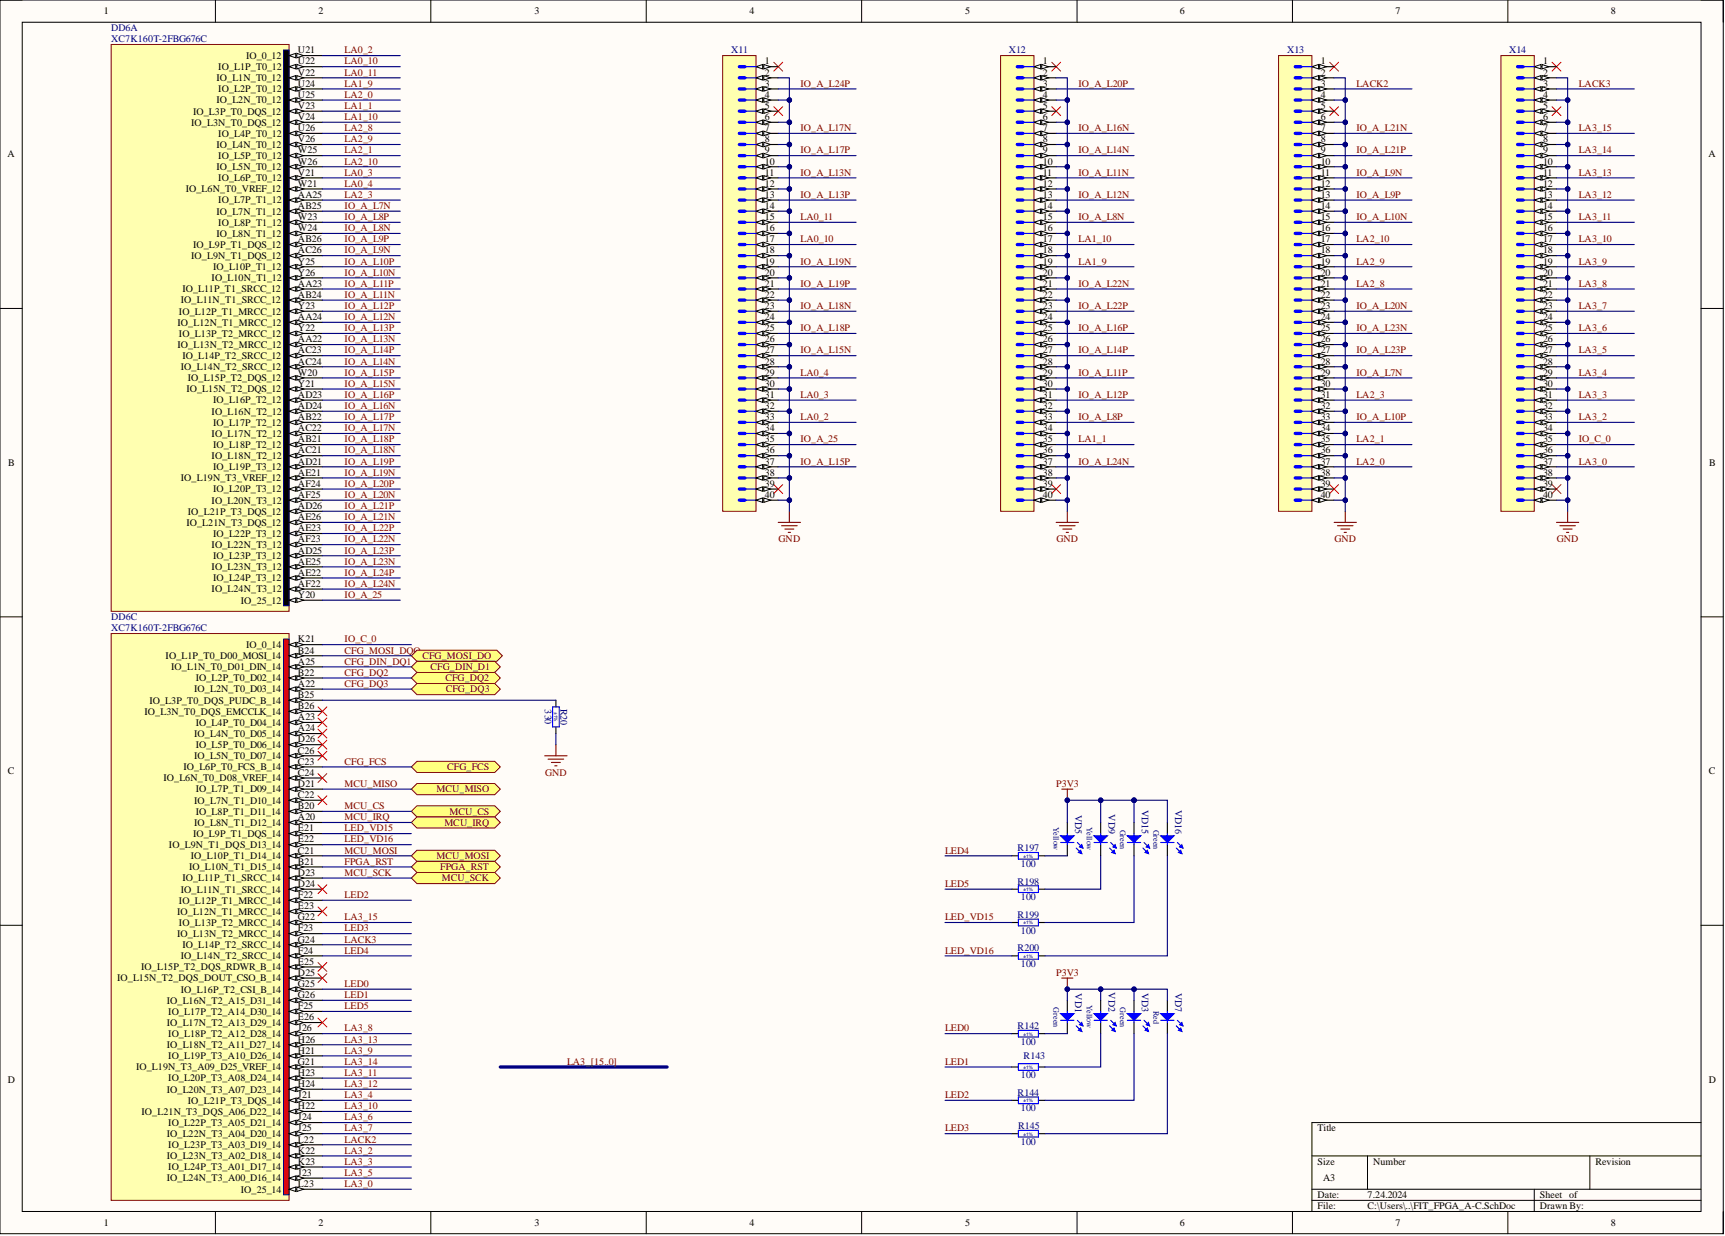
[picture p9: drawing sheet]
<svg xmlns="http://www.w3.org/2000/svg" width="393mm" height="282mm" viewBox="0 0 393 282" stroke-linecap="round" stroke-linejoin="round" font-family="sans-serif">
<defs><g id="words">
<g font-size="2.3">
<text x="23.7" y="3.3">1</text>
<text x="72.6" y="3.3">2</text>
<text x="121.9" y="3.3">3</text>
<text x="170.9" y="3.3">4</text>
<text x="220.1" y="3.3">5</text>
<text x="269.1" y="3.3">6</text>
<text x="318.2" y="3.3">7</text>
<text x="367.3" y="3.3">8</text>
<text x="49.8" y="16">IO_L1P_T0_12</text>
<text x="56.1" y="13.4">IO_0_12</text>
<text x="67.9" y="12.2">U21</text>
<text x="67.9" y="14.7">U22</text>
<text x="67.9" y="17.2">V22</text>
<text x="174.4" y="14.7">1</text>
<text x="174.4" y="17.2">2</text>
<text x="237.8" y="14.7">1</text>
<text x="237.8" y="17.2">2</text>
<text x="301.2" y="14.7">1</text>
<text x="301.2" y="17.2">2</text>
<text x="351.9" y="14.7">1</text>
<text x="351.9" y="17.2">2</text>
<text x="49.4" y="18.5">IO_L1N_T0_12</text>
<text x="49.4" y="23.6">IO_L2N_T0_12</text>
<text x="49.8" y="21">IO_L2P_T0_12</text>
<text x="67.9" y="19.8">U24</text>
<text x="67.9" y="22.3">U25</text>
<text x="174.4" y="19.8">3</text>
<text x="174.4" y="22.3">4</text>
<text x="237.8" y="19.8">3</text>
<text x="237.8" y="22.3">4</text>
<text x="301.2" y="19.8">3</text>
<text x="301.2" y="22.3">4</text>
<text x="351.9" y="19.8">3</text>
<text x="351.9" y="22.3">4</text>
<text x="43.6" y="28.6">IO_L3N_T0_DQS_12</text>
<text x="44" y="26.1">IO_L3P_T0_DQS_12</text>
<text x="67.9" y="24.8">V23</text>
<text x="67.9" y="27.4">V24</text>
<text x="67.9" y="29.9">U26</text>
<text x="174.4" y="24.8">5</text>
<text x="174.4" y="27.4">6</text>
<text x="174.4" y="29.9">7</text>
<text x="237.8" y="24.8">5</text>
<text x="237.8" y="27.4">6</text>
<text x="237.8" y="29.9">7</text>
<text x="301.2" y="24.8">5</text>
<text x="301.2" y="27.4">6</text>
<text x="301.2" y="29.9">7</text>
<text x="351.9" y="24.8">5</text>
<text x="351.9" y="27.4">6</text>
<text x="351.9" y="29.9">7</text>
<text x="1.7" y="35.9">A</text>
<text x="49.4" y="33.7">IO_L4N_T0_12</text>
<text x="49.8" y="31.2">IO_L4P_T0_12</text>
<text x="67.9" y="32.4">V26</text>
<text x="67.9" y="35">W25</text>
<text x="174.4" y="32.4">8</text>
<text x="174.4" y="35">9</text>
<text x="237.8" y="32.4">8</text>
<text x="237.8" y="35">9</text>
<text x="301.2" y="32.4">8</text>
<text x="301.2" y="35">9</text>
<text x="351.9" y="32.4">8</text>
<text x="351.9" y="35">9</text>
<text x="389.6" y="35.9">A</text>
<text x="49.4" y="38.8">IO_L5N_T0_12</text>
<text x="49.8" y="36.3">IO_L5P_T0_12</text>
<text x="49.8" y="41.3">IO_L6P_T0_12</text>
<text x="67.9" y="37.5">W26</text>
<text x="67.9" y="40.1">V21</text>
<text x="174.4" y="37.5">10</text>
<text x="174.4" y="40.1">11</text>
<text x="237.8" y="37.5">10</text>
<text x="237.8" y="40.1">11</text>
<text x="301.2" y="37.5">10</text>
<text x="301.2" y="40.1">11</text>
<text x="351.9" y="37.5">10</text>
<text x="351.9" y="40.1">11</text>
<text x="42.3" y="43.9">IO_L6N_T0_VREF_12</text>
<text x="49.8" y="46.4">IO_L7P_T1_12</text>
<text x="67.9" y="42.6">W21</text>
<text x="67.9" y="45.1">AA25</text>
<text x="67.9" y="47.7">AB25</text>
<text x="174.4" y="42.6">12</text>
<text x="174.4" y="45.1">13</text>
<text x="174.4" y="47.7">14</text>
<text x="237.8" y="42.6">12</text>
<text x="237.8" y="45.1">13</text>
<text x="237.8" y="47.7">14</text>
<text x="301.2" y="42.6">12</text>
<text x="301.2" y="45.1">13</text>
<text x="301.2" y="47.7">14</text>
<text x="351.9" y="42.6">12</text>
<text x="351.9" y="45.1">13</text>
<text x="351.9" y="47.7">14</text>
<text x="49.4" y="48.9">IO_L7N_T1_12</text>
<text x="49.4" y="54">IO_L8N_T1_12</text>
<text x="49.8" y="51.5">IO_L8P_T1_12</text>
<text x="67.9" y="50.2">W23</text>
<text x="67.9" y="52.7">W24</text>
<text x="174.4" y="50.2">15</text>
<text x="174.4" y="52.7">16</text>
<text x="237.8" y="50.2">15</text>
<text x="237.8" y="52.7">16</text>
<text x="301.2" y="50.2">15</text>
<text x="301.2" y="52.7">16</text>
<text x="351.9" y="50.2">15</text>
<text x="351.9" y="52.7">16</text>
<text x="43.6" y="59.1">IO_L9N_T1_DQS_12</text>
<text x="44" y="56.5">IO_L9P_T1_DQS_12</text>
<text x="67.9" y="55.3">AB26</text>
<text x="67.9" y="57.8">AC26</text>
<text x="174.4" y="55.3">17</text>
<text x="174.4" y="57.8">18</text>
<text x="237.8" y="55.3">17</text>
<text x="237.8" y="57.8">18</text>
<text x="301.2" y="55.3">17</text>
<text x="301.2" y="57.8">18</text>
<text x="351.9" y="55.3">17</text>
<text x="351.9" y="57.8">18</text>
<text x="48.3" y="64.1">IO_L10N_T1_12</text>
<text x="48.6" y="61.6">IO_L10P_T1_12</text>
<text x="67.9" y="60.3">Y25</text>
<text x="67.9" y="62.9">Y26</text>
<text x="67.9" y="65.4">AA23</text>
<text x="174.4" y="60.3">19</text>
<text x="174.4" y="62.9">20</text>
<text x="174.4" y="65.4">21</text>
<text x="237.8" y="60.3">19</text>
<text x="237.8" y="62.9">20</text>
<text x="237.8" y="65.4">21</text>
<text x="301.2" y="60.3">19</text>
<text x="301.2" y="62.9">20</text>
<text x="301.2" y="65.4">21</text>
<text x="351.9" y="60.3">19</text>
<text x="351.9" y="62.9">20</text>
<text x="351.9" y="65.4">21</text>
<text x="40.8" y="71.7">IO_L12P_T1_MRCC_12</text>
<text x="41.2" y="69.2">IO_L11N_T1_SRCC_12</text>
<text x="41.6" y="66.7">IO_L11P_T1_SRCC_12</text>
<text x="67.9" y="67.9">AB24</text>
<text x="67.9" y="70.5">Y23</text>
<text x="174.4" y="67.9">22</text>
<text x="174.4" y="70.5">23</text>
<text x="237.8" y="67.9">22</text>
<text x="237.8" y="70.5">23</text>
<text x="301.2" y="67.9">22</text>
<text x="301.2" y="70.5">23</text>
<text x="351.9" y="67.9">22</text>
<text x="351.9" y="70.5">23</text>
<text x="40.5" y="74.3">IO_L12N_T1_MRCC_12</text>
<text x="40.8" y="76.8">IO_L13P_T2_MRCC_12</text>
<text x="67.9" y="73">AA24</text>
<text x="67.9" y="75.5">Y22</text>
<text x="174.4" y="73">24</text>
<text x="174.4" y="75.5">25</text>
<text x="237.8" y="73">24</text>
<text x="237.8" y="75.5">25</text>
<text x="301.2" y="73">24</text>
<text x="301.2" y="75.5">25</text>
<text x="351.9" y="73">24</text>
<text x="351.9" y="75.5">25</text>
<text x="40.5" y="79.3">IO_L13N_T2_MRCC_12</text>
<text x="41.6" y="81.9">IO_L14P_T2_SRCC_12</text>
<text x="67.9" y="78.1">AA22</text>
<text x="67.9" y="80.6">AC23</text>
<text x="67.9" y="83.1">AC24</text>
<text x="174.4" y="78.1">26</text>
<text x="174.4" y="80.6">27</text>
<text x="174.4" y="83.1">28</text>
<text x="237.8" y="78.1">26</text>
<text x="237.8" y="80.6">27</text>
<text x="237.8" y="83.1">28</text>
<text x="301.2" y="78.1">26</text>
<text x="301.2" y="80.6">27</text>
<text x="301.2" y="83.1">28</text>
<text x="351.9" y="78.1">26</text>
<text x="351.9" y="80.6">27</text>
<text x="351.9" y="83.1">28</text>
<text x="41.2" y="84.4">IO_L14N_T2_SRCC_12</text>
<text x="42.5" y="89.5">IO_L15N_T2_DQS_12</text>
<text x="42.8" y="86.9">IO_L15P_T2_DQS_12</text>
<text x="67.9" y="85.7">W20</text>
<text x="67.9" y="88.2">Y21</text>
<text x="174.4" y="85.7">29</text>
<text x="174.4" y="88.2">30</text>
<text x="237.8" y="85.7">29</text>
<text x="237.8" y="88.2">30</text>
<text x="301.2" y="85.7">29</text>
<text x="301.2" y="88.2">30</text>
<text x="351.9" y="85.7">29</text>
<text x="351.9" y="88.2">30</text>
<text x="48.3" y="94.5">IO_L16N_T2_12</text>
<text x="48.6" y="92">IO_L16P_T2_12</text>
<text x="67.9" y="90.7">AD23</text>
<text x="67.9" y="93.3">AD24</text>
<text x="67.9" y="95.8">AB22</text>
<text x="174.4" y="90.7">31</text>
<text x="174.4" y="93.3">32</text>
<text x="174.4" y="95.8">33</text>
<text x="237.8" y="90.7">31</text>
<text x="237.8" y="93.3">32</text>
<text x="237.8" y="95.8">33</text>
<text x="301.2" y="90.7">31</text>
<text x="301.2" y="93.3">32</text>
<text x="301.2" y="95.8">33</text>
<text x="351.9" y="90.7">31</text>
<text x="351.9" y="93.3">32</text>
<text x="351.9" y="95.8">33</text>
<text x="48.3" y="99.6">IO_L17N_T2_12</text>
<text x="48.6" y="97.1">IO_L17P_T2_12</text>
<text x="67.9" y="98.3">AC22</text>
<text x="67.9" y="100.9">AB21</text>
<text x="174.4" y="98.3">34</text>
<text x="174.4" y="100.9">35</text>
<text x="237.8" y="98.3">34</text>
<text x="237.8" y="100.9">35</text>
<text x="301.2" y="98.3">34</text>
<text x="301.2" y="100.9">35</text>
<text x="351.9" y="98.3">34</text>
<text x="351.9" y="100.9">35</text>
<text x="1.9" y="106.3">B</text>
<text x="48.3" y="104.7">IO_L18N_T2_12</text>
<text x="48.6" y="102.2">IO_L18P_T2_12</text>
<text x="48.6" y="107.2">IO_L19P_T3_12</text>
<text x="67.9" y="103.4">AC21</text>
<text x="67.9" y="106">AD21</text>
<text x="174.4" y="103.4">36</text>
<text x="174.4" y="106">37</text>
<text x="237.8" y="103.4">36</text>
<text x="237.8" y="106">37</text>
<text x="301.2" y="103.4">36</text>
<text x="301.2" y="106">37</text>
<text x="351.9" y="103.4">36</text>
<text x="351.9" y="106">37</text>
<text x="389.7" y="106.3">B</text>
<text x="41.2" y="109.8">IO_L19N_T3_VREF_12</text>
<text x="48.6" y="112.3">IO_L20P_T3_12</text>
<text x="67.9" y="108.5">AE21</text>
<text x="67.9" y="111">AF24</text>
<text x="67.9" y="113.6">AF25</text>
<text x="174.4" y="108.5">38</text>
<text x="174.4" y="111">39</text>
<text x="174.4" y="113.6">40</text>
<text x="237.8" y="108.5">38</text>
<text x="237.8" y="111">39</text>
<text x="237.8" y="113.6">40</text>
<text x="301.2" y="108.5">38</text>
<text x="301.2" y="111">39</text>
<text x="301.2" y="113.6">40</text>
<text x="351.9" y="108.5">38</text>
<text x="351.9" y="111">39</text>
<text x="351.9" y="113.6">40</text>
<text x="42.5" y="119.9">IO_L21N_T3_DQS_12</text>
<text x="42.8" y="117.4">IO_L21P_T3_DQS_12</text>
<text x="48.3" y="114.8">IO_L20N_T3_12</text>
<text x="67.9" y="116.1">AD26</text>
<text x="67.9" y="118.6">AE26</text>
<text x="48.3" y="125">IO_L22N_T3_12</text>
<text x="48.6" y="122.4">IO_L22P_T3_12</text>
<text x="67.9" y="121.2">AE23</text>
<text x="67.9" y="123.7">AF23</text>
<text x="48.3" y="130">IO_L23N_T3_12</text>
<text x="48.6" y="127.5">IO_L23P_T3_12</text>
<text x="67.9" y="126.2">AD25</text>
<text x="67.9" y="128.8">AE25</text>
<text x="67.9" y="131.3">AE22</text>
<text x="48.3" y="135.1">IO_L24N_T3_12</text>
<text x="48.6" y="132.6">IO_L24P_T3_12</text>
<text x="54.9" y="137.6">IO_25_12</text>
<text x="67.9" y="133.8">AF22</text>
<text x="67.9" y="136.4">Y20</text>
<text x="56.1" y="147.8">IO_0_14</text>
<text x="67.9" y="146.5">K21</text>
<text x="67.9" y="149">B24</text>
<text x="37.8" y="150.3">IO_L1P_T0_D00_MOSI_14</text>
<text x="39" y="152.8">IO_L1N_T0_D01_DIN_14</text>
<text x="44.6" y="155.4">IO_L2P_T0_D02_14</text>
<text x="67.9" y="151.6">A25</text>
<text x="67.9" y="154.1">B22</text>
<text x="34.1" y="160.4">IO_L3P_T0_DQS_PUDC_B_14</text>
<text x="44.3" y="157.9">IO_L2N_T0_D03_14</text>
<text x="67.9" y="156.6">A22</text>
<text x="67.9" y="159.2">B25</text>
<text x="67.9" y="161.7">B26</text>
<text x="33" y="163">IO_L3N_T0_DQS_EMCCLK_14</text>
<text x="44.6" y="165.5">IO_L4P_T0_D04_14</text>
<text x="67.9" y="164.2">A23</text>
<text x="67.9" y="166.8">A24</text>
<text x="44.3" y="168.1">IO_L4N_T0_D05_14</text>
<text x="44.3" y="173.1">IO_L5N_T0_D07_14</text>
<text x="44.6" y="170.6">IO_L5P_T0_D06_14</text>
<text x="67.9" y="169.3">D26</text>
<text x="67.9" y="171.9">C26</text>
<text x="1.8" y="176.6">C</text>
<text x="37.3" y="178.2">IO_L6N_T0_D08_VREF_14</text>
<text x="41.8" y="175.7">IO_L6P_T0_FCS_B_14</text>
<text x="67.9" y="174.4">C23</text>
<text x="67.9" y="176.9">C24</text>
<text x="67.9" y="179.5">D21</text>
<text x="389.7" y="176.6">C</text>
<text x="44.3" y="183.3">IO_L7N_T1_D10_14</text>
<text x="44.6" y="180.7">IO_L7P_T1_D09_14</text>
<text x="44.6" y="185.8">IO_L8P_T1_D11_14</text>
<text x="67.9" y="182">C22</text>
<text x="67.9" y="184.5">B20</text>
<text x="44" y="190.9">IO_L9P_T1_DQS_14</text>
<text x="44.3" y="188.3">IO_L8N_T1_D12_14</text>
<text x="67.9" y="187.1">A20</text>
<text x="67.9" y="189.6">E21</text>
<text x="38.5" y="193.4">IO_L9N_T1_DQS_D13_14</text>
<text x="43.5" y="195.9">IO_L10P_T1_D14_14</text>
<text x="67.9" y="192.1">E22</text>
<text x="67.9" y="194.7">C21</text>
<text x="67.9" y="197.2">B21</text>
<text x="41.2" y="203.5">IO_L11N_T1_SRCC_14</text>
<text x="41.6" y="201">IO_L11P_T1_SRCC_14</text>
<text x="43.1" y="198.5">IO_L10N_T1_D15_14</text>
<text x="67.9" y="199.7">D23</text>
<text x="67.9" y="202.3">D24</text>
<text x="40.4" y="208.6">IO_L12N_T1_MRCC_14</text>
<text x="40.8" y="206.1">IO_L12P_T1_MRCC_14</text>
<text x="67.9" y="204.8">F22</text>
<text x="67.9" y="207.3">E23</text>
<text x="67.9" y="209.9">G22</text>
<text x="40.4" y="213.7">IO_L13N_T2_MRCC_14</text>
<text x="40.8" y="211.1">IO_L13P_T2_MRCC_14</text>
<text x="67.9" y="212.4">F23</text>
<text x="67.9" y="214.9">G24</text>
<text x="32.2" y="221.3">IO_L15P_T2_DQS_RDWR_B_14</text>
<text x="41.2" y="218.7">IO_L14N_T2_SRCC_14</text>
<text x="41.6" y="216.2">IO_L14P_T2_SRCC_14</text>
<text x="67.9" y="217.5">F24</text>
<text x="67.9" y="220">E25</text>
<text x="26.7" y="223.8">IO_L15N_T2_DQS_DOUT_CSO_B_14</text>
<text x="41.2" y="226.3">IO_L16P_T2_CSI_B_14</text>
<text x="67.9" y="222.5">D25</text>
<text x="67.9" y="225.1">G25</text>
<text x="67.9" y="227.6">G26</text>
<text x="38" y="228.9">IO_L16N_T2_A15_D31_14</text>
<text x="38" y="234">IO_L17N_T2_A13_D29_14</text>
<text x="38.4" y="231.4">IO_L17P_T2_A14_D30_14</text>
<text x="67.9" y="230.1">F25</text>
<text x="67.9" y="232.7">E26</text>
<text x="38" y="239">IO_L18N_T2_A11_D27_14</text>
<text x="38.4" y="236.5">IO_L18P_T2_A12_D28_14</text>
<text x="67.9" y="235.2">J26</text>
<text x="67.9" y="237.8">H26</text>
<text x="31" y="244.1">IO_L19N_T3_A09_D25_VREF_14</text>
<text x="38.4" y="241.6">IO_L19P_T3_A10_D26_14</text>
<text x="67.9" y="240.3">H21</text>
<text x="67.9" y="242.8">G21</text>
<text x="67.9" y="245.4">H23</text>
<text x="1.8" y="247">D</text>
<text x="38" y="249.2">IO_L20N_T3_A07_D23_14</text>
<text x="38.4" y="246.6">IO_L20P_T3_A08_D24_14</text>
<text x="42.8" y="251.7">IO_L21P_T3_DQS_14</text>
<text x="67.9" y="247.9">H24</text>
<text x="67.9" y="250.4">J21</text>
<text x="389.7" y="247">D</text>
<text x="32.3" y="254.2">IO_L21N_T3_DQS_A06_D22_14</text>
<text x="38.4" y="256.8">IO_L22P_T3_A05_D21_14</text>
<text x="67.9" y="253">H22</text>
<text x="67.9" y="255.5">J24</text>
<text x="38" y="259.3">IO_L22N_T3_A04_D20_14</text>
<text x="38.4" y="261.8">IO_L23P_T3_A03_D19_14</text>
<text x="67.9" y="258">J25</text>
<text x="67.9" y="260.6">L22</text>
<text x="67.9" y="263.1">K22</text>
<text x="300.4" y="258">Title</text>
<text x="38" y="264.4">IO_L23N_T3_A02_D18_14</text>
<text x="38" y="269.4">IO_L24N_T3_A00_D16_14</text>
<text x="38.4" y="266.9">IO_L24P_T3_A01_D17_14</text>
<text x="67.9" y="265.6">K23</text>
<text x="67.9" y="268.2">J23</text>
<text x="300.4" y="265.6">Size</text>
<text x="301.7" y="269.4">A3</text>
<text x="313.1" y="265.6">Number</text>
<text x="363.8" y="265.6">Revision</text>
<text x="54.9" y="272">IO_25_14</text>
<text x="67.9" y="270.7">L23</text>
<text x="300.4" y="273.2">Date:</text>
<text x="300.4" y="275.8">File:</text>
<text x="311.8" y="273.2">7.24.2024</text>
<text x="311.8" y="275.8">C:\Users\..\FIT_FPGA_A-C.SchDoc</text>
<text x="351.1" y="273.2">Sheet of</text>
<text x="351.1" y="275.8">Drawn By:</text>
<text x="23.7" y="279.6">1</text>
<text x="72.6" y="279.6">2</text>
<text x="121.9" y="279.6">3</text>
<text x="170.9" y="279.6">4</text>
<text x="220.1" y="279.6">5</text>
<text x="269.1" y="279.6">6</text>
<text x="318.2" y="279.6">7</text>
<text x="367.3" y="279.6">8</text>
</g>
<g font-size="2.3" fill="#000080">
<text x="25.4" y="7.1">DD6A</text>
<text x="25.4" y="9.6">XC7K160T-2FBG676C</text>
<text x="166.7" y="12.2">X11</text>
<text x="230" y="12.2">X12</text>
<text x="293.5" y="12.2">X13</text>
<text x="344.1" y="12.2">X14</text>
<text x="25.4" y="141.4">DD6C</text>
<text x="25.4" y="144">XC7K160T-2FBG676C</text>
<text x="124.2" y="161.8" transform="rotate(90 124.2 161.8)">330</text>
<text x="127.8" y="161.6" transform="rotate(90 127.8 161.6)">R20</text>
<text x="245.2" y="185.8" transform="rotate(90 245.2 185.8)">VD5</text>
<text x="252.8" y="185.7" transform="rotate(90 252.8 185.7)">VD9</text>
<text x="260.4" y="184.7" transform="rotate(90 260.4 184.7)">VD15</text>
<text x="268" y="184.6" transform="rotate(90 268 184.6)">VD16</text>
<text x="232.1" y="194.2">R197</text>
<text x="232.8" y="197.7">100</text>
<text x="232.1" y="201.8">R198</text>
<text x="232.1" y="209.4">R199</text>
<text x="232.8" y="205.3">100</text>
<text x="232.8" y="212.9">100</text>
<text x="232.1" y="217">R200</text>
<text x="232.8" y="220.5">100</text>
<text x="245.2" y="226.5" transform="rotate(90 245.2 226.5)">VD1</text>
<text x="252.8" y="226.3" transform="rotate(90 252.8 226.3)">VD2</text>
<text x="260.4" y="226.4" transform="rotate(90 260.4 226.4)">VD3</text>
<text x="268" y="226.3" transform="rotate(90 268 226.3)">VD7</text>
<text x="232.1" y="234.7">R142</text>
<text x="232.8" y="238.3">100</text>
<text x="232.8" y="245.9">100</text>
<text x="233.4" y="241.6">R143</text>
<text x="232.1" y="249.9">R144</text>
<text x="232.1" y="257.5">R145</text>
<text x="232.8" y="253.5">100</text>
<text x="232.8" y="261.1">100</text>
</g>
<g font-size="2.3" fill="#800000">
<text x="78.6" y="17.2">LA0_11</text>
<text x="78.6" y="14.7">LA0_10</text>
<text x="78.6" y="12.2">LA0_2</text>
<text x="78.6" y="19.8">LA1_9</text>
<text x="78.6" y="22.3">LA2_0</text>
<text x="182.5" y="19.8">IO_A_L24P</text>
<text x="245.9" y="19.8">IO_A_L20P</text>
<text x="309.3" y="19.8">LACK2</text>
<text x="360" y="19.8">LACK3</text>
<text x="78.6" y="27.4">LA1_10</text>
<text x="78.6" y="24.8">LA1_1</text>
<text x="78.6" y="29.9">LA2_8</text>
<text x="182.5" y="29.9">IO_A_L17N</text>
<text x="245.9" y="29.9">IO_A_L16N</text>
<text x="309.3" y="29.9">IO_A_L21N</text>
<text x="360" y="29.9">LA3_15</text>
<text x="78.6" y="32.4">LA2_9</text>
<text x="78.6" y="35">LA2_1</text>
<text x="182.5" y="35">IO_A_L17P</text>
<text x="245.9" y="35">IO_A_L14N</text>
<text x="309.3" y="35">IO_A_L21P</text>
<text x="360" y="35">LA3_14</text>
<text x="78.6" y="40.1">LA0_3</text>
<text x="78.6" y="37.5">LA2_10</text>
<text x="182.5" y="40.1">IO_A_L13N</text>
<text x="245.9" y="40.1">IO_A_L11N</text>
<text x="309.3" y="40.1">IO_A_L9N</text>
<text x="360" y="40.1">LA3_13</text>
<text x="78.6" y="42.6">LA0_4</text>
<text x="78.6" y="47.7">IO_A_L7N</text>
<text x="78.6" y="45.1">LA2_3</text>
<text x="182.5" y="45.1">IO_A_L13P</text>
<text x="245.9" y="45.1">IO_A_L12N</text>
<text x="309.3" y="45.1">IO_A_L9P</text>
<text x="360" y="45.1">LA3_12</text>
<text x="78.6" y="52.7">IO_A_L8N</text>
<text x="78.6" y="50.2">IO_A_L8P</text>
<text x="182.5" y="50.2">LA0_11</text>
<text x="245.9" y="50.2">IO_A_L8N</text>
<text x="309.3" y="50.2">IO_A_L10N</text>
<text x="360" y="50.2">LA3_11</text>
<text x="78.6" y="57.8">IO_A_L9N</text>
<text x="78.6" y="55.3">IO_A_L9P</text>
<text x="182.5" y="55.3">LA0_10</text>
<text x="245.9" y="55.3">LA1_10</text>
<text x="309.3" y="55.3">LA2_10</text>
<text x="360" y="55.3">LA3_10</text>
<text x="78.6" y="65.4">IO_A_L11P</text>
<text x="78.6" y="62.9">IO_A_L10N</text>
<text x="78.6" y="60.3">IO_A_L10P</text>
<text x="182.5" y="60.3">IO_A_L19N</text>
<text x="182.5" y="65.4">IO_A_L19P</text>
<text x="245.9" y="60.3">LA1_9</text>
<text x="245.9" y="65.4">IO_A_L22N</text>
<text x="309.3" y="60.3">LA2_9</text>
<text x="309.3" y="65.4">LA2_8</text>
<text x="360" y="60.3">LA3_9</text>
<text x="360" y="65.4">LA3_8</text>
<text x="78.6" y="67.9">IO_A_L11N</text>
<text x="78.6" y="70.5">IO_A_L12P</text>
<text x="182.5" y="70.5">IO_A_L18N</text>
<text x="245.9" y="70.5">IO_A_L22P</text>
<text x="309.3" y="70.5">IO_A_L20N</text>
<text x="360" y="70.5">LA3_7</text>
<text x="78.6" y="75.5">IO_A_L13P</text>
<text x="78.6" y="73">IO_A_L12N</text>
<text x="182.5" y="75.5">IO_A_L18P</text>
<text x="245.9" y="75.5">IO_A_L16P</text>
<text x="309.3" y="75.5">IO_A_L23N</text>
<text x="360" y="75.5">LA3_6</text>
<text x="78.6" y="78.1">IO_A_L13N</text>
<text x="78.6" y="83.1">IO_A_L14N</text>
<text x="78.6" y="80.6">IO_A_L14P</text>
<text x="182.5" y="80.6">IO_A_L15N</text>
<text x="245.9" y="80.6">IO_A_L14P</text>
<text x="309.3" y="80.6">IO_A_L23P</text>
<text x="360" y="80.6">LA3_5</text>
<text x="78.6" y="88.2">IO_A_L15N</text>
<text x="78.6" y="85.7">IO_A_L15P</text>
<text x="182.5" y="85.7">LA0_4</text>
<text x="245.9" y="85.7">IO_A_L11P</text>
<text x="309.3" y="85.7">IO_A_L7N</text>
<text x="360" y="85.7">LA3_4</text>
<text x="78.6" y="95.8">IO_A_L17P</text>
<text x="78.6" y="93.3">IO_A_L16N</text>
<text x="78.6" y="90.7">IO_A_L16P</text>
<text x="182.5" y="90.7">LA0_3</text>
<text x="182.5" y="95.8">LA0_2</text>
<text x="245.9" y="90.7">IO_A_L12P</text>
<text x="245.9" y="95.8">IO_A_L8P</text>
<text x="309.3" y="90.7">LA2_3</text>
<text x="309.3" y="95.8">IO_A_L10P</text>
<text x="360" y="90.7">LA3_3</text>
<text x="360" y="95.8">LA3_2</text>
<text x="78.6" y="98.3">IO_A_L17N</text>
<text x="78.6" y="100.9">IO_A_L18P</text>
<text x="182.5" y="100.9">IO_A_25</text>
<text x="245.9" y="100.9">LA1_1</text>
<text x="309.3" y="100.9">LA2_1</text>
<text x="360" y="100.9">IO_C_0</text>
<text x="78.6" y="106">IO_A_L19P</text>
<text x="78.6" y="103.4">IO_A_L18N</text>
<text x="182.5" y="106">IO_A_L15P</text>
<text x="245.9" y="106">IO_A_L24N</text>
<text x="309.3" y="106">LA2_0</text>
<text x="360" y="106">LA3_0</text>
<text x="78.6" y="108.5">IO_A_L19N</text>
<text x="78.6" y="111">IO_A_L20P</text>
<text x="78.6" y="113.6">IO_A_L20N</text>
<text x="78.6" y="118.6">IO_A_L21N</text>
<text x="78.6" y="116.1">IO_A_L21P</text>
<text x="78.6" y="123.7">IO_A_L22N</text>
<text x="78.6" y="121.2">IO_A_L22P</text>
<text x="177.5" y="123.7">GND</text>
<text x="240.9" y="123.7">GND</text>
<text x="304.3" y="123.7">GND</text>
<text x="355" y="123.7">GND</text>
<text x="78.6" y="131.3">IO_A_L24P</text>
<text x="78.6" y="128.8">IO_A_L23N</text>
<text x="78.6" y="126.2">IO_A_L23P</text>
<text x="78.6" y="136.4">IO_A_25</text>
<text x="78.6" y="133.8">IO_A_L24N</text>
<text x="78.6" y="149">CFG_MOSI_DQO</text>
<text x="78.6" y="146.5">IO_C_0</text>
<text x="78.6" y="154.1">CFG_DQ2</text>
<text x="78.6" y="151.6">CFG_DIN_DQ1</text>
<text x="96.3" y="150.3">CFG_MOSI_DO</text>
<text x="98.2" y="152.8">CFG_DIN_D1</text>
<text x="101.6" y="155.4">CFG_DQ2</text>
<text x="78.6" y="156.6">CFG_DQ3</text>
<text x="101.7" y="157.9">CFG_DQ3</text>
<text x="78.6" y="179.5">MCU_MISO</text>
<text x="78.6" y="174.4">CFG_FCS</text>
<text x="102" y="175.7">CFG_FCS</text>
<text x="124.3" y="176.9">GND</text>
<text x="240.8" y="179.5">P3V3</text>
<text x="78.6" y="184.5">MCU_CS</text>
<text x="99.5" y="180.7">MCU_MISO</text>
<text x="102.5" y="185.8">MCU_CS</text>
<text x="78.6" y="187.1">MCU_IRQ</text>
<text x="78.6" y="189.6">LED_VD15</text>
<text x="101.3" y="188.3">MCU_IRQ</text>
<text x="78.6" y="197.2">FPGA_RST</text>
<text x="78.6" y="194.7">MCU_MOSI</text>
<text x="78.6" y="192.1">LED_VD16</text>
<text x="99.5" y="195.9">MCU_MOSI</text>
<text x="215.5" y="194.7">LED4</text>
<text x="78.6" y="199.7">MCU_SCK</text>
<text x="100.4" y="198.5">FPGA_RST</text>
<text x="100.7" y="201">MCU_SCK</text>
<text x="215.5" y="202.3">LED5</text>
<text x="78.6" y="209.9">LA3_15</text>
<text x="78.6" y="204.8">LED2</text>
<text x="215.5" y="209.9">LED_VD15</text>
<text x="78.6" y="214.9">LACK3</text>
<text x="78.6" y="212.4">LED3</text>
<text x="78.6" y="217.5">LED4</text>
<text x="215.5" y="217.5">LED_VD16</text>
<text x="78.6" y="225.1">LED0</text>
<text x="78.6" y="227.6">LED1</text>
<text x="240.8" y="222.5">P3V3</text>
<text x="78.6" y="230.1">LED5</text>
<text x="78.6" y="237.8">LA3_13</text>
<text x="78.6" y="235.2">LA3_8</text>
<text x="215.5" y="235.2">LED0</text>
<text x="78.6" y="242.8">LA3_14</text>
<text x="78.6" y="245.4">LA3_11</text>
<text x="78.6" y="240.3">LA3_9</text>
<text x="129.3" y="242.8">LA3_[15..0]</text>
<text x="215.5" y="242.8">LED1</text>
<text x="78.6" y="247.9">LA3_12</text>
<text x="78.6" y="250.4">LA3_4</text>
<text x="215.5" y="250.4">LED2</text>
<text x="78.6" y="253">LA3_10</text>
<text x="78.6" y="255.5">LA3_6</text>
<text x="78.6" y="260.6">LACK2</text>
<text x="78.6" y="258">LA3_7</text>
<text x="78.6" y="263.1">LA3_2</text>
<text x="215.5" y="258">LED3</text>
<text x="78.6" y="268.2">LA3_5</text>
<text x="78.6" y="265.6">LA3_3</text>
<text x="78.6" y="270.7">LA3_0</text>
</g>
<g font-size="1.9" fill="#000080">
<text x="240.3" y="188.7" transform="rotate(90 240.3 188.7)">Yellow</text>
<text x="247.9" y="188.7" transform="rotate(90 247.9 188.7)">Yellow</text>
<text x="255.5" y="189.2" transform="rotate(90 255.5 189.2)">Green</text>
<text x="263.1" y="189.2" transform="rotate(90 263.1 189.2)">Green</text>
<text x="240.3" y="229.7" transform="rotate(90 240.3 229.7)">Green</text>
<text x="247.9" y="229.2" transform="rotate(90 247.9 229.2)">Yellow</text>
<text x="255.5" y="229.7" transform="rotate(90 255.5 229.7)">Green</text>
<text x="263.1" y="230.5" transform="rotate(90 263.1 230.5)">Red</text>
</g>
<g font-size="1.1" fill="#000080">
<text x="126.3" y="162.4" transform="rotate(90 126.3 162.4)">±1%</text>
<text x="233.4" y="195.6">±1%</text>
<text x="233.4" y="203.2">±1%</text>
<text x="233.4" y="210.8">±1%</text>
<text x="233.4" y="218.4">±1%</text>
<text x="233.4" y="236.1">±1%</text>
<text x="233.4" y="243.8">±1%</text>
<text x="233.4" y="251.4">±1%</text>
<text x="233.4" y="259">±1%</text>
</g>
</g></defs>
<path d="M0 0h393v281.3h-393z" fill-rule="evenodd" fill="#fffcf8"/>
<path d="M0 0h393v281.3h-393z" fill="none" stroke="#000" stroke-width=".23"/>
<path d="M5.1 5.1h382.8v271.2h-382.8z" fill-rule="evenodd" fill="#fffcf8"/>
<g fill="none" stroke="#000" stroke-width=".23">
<path d="M0 0h5.1M5.1 5.1h382.8v271.2h-382.8zM49.1 0v5.1M98.2 0v5.1M147.4 0v5.1M196.5 0v5.1M245.6 0v5.1M294.7 0v5.1M343.8 0v5.1M387.9 0h5.1v5.1M0 70.3h5.1M387.9 70.3h5.1"/>
<path d="M0 140.7h5.1M387.9 140.7h5.1M0 211h5.1M387.9 211h5.1M387.9 256h-88.7v20.3M49.1 276.3v5M98.2 276.3v5M147.4 276.3v5M196.5 276.3v5M245.6 276.3v5M294.7 276.3v5M299.2 263.6h88.7"/>
<path d="M299.2 271.2h88.7M299.2 273.7h88.7M311.8 263.6v7.6M343.8 276.3v5M349.9 271.2v5.1M362.5 263.6v7.6M393 276.3v5"/>
</g>
<path d="M126.8 159.7v1.5M126.8 165.8v1.5" fill="none" stroke="#000" stroke-width=".25"/>
<path d="M126 161.2h1.5v4.6h-1.5z" fill="none" stroke="#00f" stroke-width=".25"/>
<path d="M25.4 10.1h40.5v129.3h-40.5z" fill-rule="evenodd" fill="#ffffb0"/>
<path d="M25.4 10.1h40.5v129.3h-40.5z" fill="none" stroke="#800000" stroke-width=".23"/>
<path d="M64.6 11.4h1.3v126.7h-1.3z" fill-rule="evenodd" fill="#000"/>
<path d="M64.6 11.4h1.3v126.7h-1.3z" fill="none" stroke="#000080" stroke-width=".23"/>
<path d="M65.9 12.7h7.6" fill="none" stroke="#000" stroke-width=".25"/>
<path d="M65.9 12.7l1.5-.5v1z" fill="#f8fcff"/>
<path d="M65.9 12.7l1.5-.5v1z" fill="none" stroke="#000" stroke-width=".23"/>
<path d="M67.7 12.2l1.5 .5-1.5 .5z" fill="#f8fcff"/>
<path d="M67.7 12.2l1.5 .5-1.5 .5z" fill="none" stroke="#000" stroke-width=".23"/>
<path d="M65.9 15.2h7.6" fill="none" stroke="#000" stroke-width=".25"/>
<path d="M65.9 15.2l1.5-.5v1z" fill="#f8fcff"/>
<path d="M65.9 15.2l1.5-.5v1z" fill="none" stroke="#000" stroke-width=".23"/>
<path d="M67.7 14.7l1.5 .5-1.5 .5z" fill="#f8fcff"/>
<path d="M67.7 14.7l1.5 .5-1.5 .5z" fill="none" stroke="#000" stroke-width=".23"/>
<path d="M65.9 17.7h7.6" fill="none" stroke="#000" stroke-width=".25"/>
<path d="M65.9 17.7l1.5-.5v1.1z" fill="#f8fcff"/>
<path d="M65.9 17.7l1.5-.5v1.1z" fill="none" stroke="#000" stroke-width=".23"/>
<path d="M67.7 17.2l1.5 .5-1.5 .6z" fill="#f8fcff"/>
<path d="M67.7 17.2l1.5 .5-1.5 .6z" fill="none" stroke="#000" stroke-width=".23"/>
<path d="M65.9 20.3h7.6" fill="none" stroke="#000" stroke-width=".25"/>
<path d="M65.9 20.3l1.5-.5v1z" fill="#f8fcff"/>
<path d="M65.9 20.3l1.5-.5v1z" fill="none" stroke="#000" stroke-width=".23"/>
<path d="M67.7 19.8l1.5 .5-1.5 .5z" fill="#f8fcff"/>
<path d="M67.7 19.8l1.5 .5-1.5 .5z" fill="none" stroke="#000" stroke-width=".23"/>
<path d="M65.9 22.8h7.6" fill="none" stroke="#000" stroke-width=".25"/>
<path d="M65.9 22.8l1.5-.5v1z" fill="#f8fcff"/>
<path d="M65.9 22.8l1.5-.5v1z" fill="none" stroke="#000" stroke-width=".23"/>
<path d="M67.7 22.3l1.5 .5-1.5 .5z" fill="#f8fcff"/>
<path d="M67.7 22.3l1.5 .5-1.5 .5z" fill="none" stroke="#000" stroke-width=".23"/>
<path d="M65.9 25.4h7.6" fill="none" stroke="#000" stroke-width=".25"/>
<path d="M65.9 25.4l1.5-.6v1.1z" fill="#f8fcff"/>
<path d="M65.9 25.4l1.5-.6v1.1z" fill="none" stroke="#000" stroke-width=".23"/>
<path d="M67.7 24.8l1.5 .6-1.5 .5z" fill="#f8fcff"/>
<path d="M67.7 24.8l1.5 .6-1.5 .5z" fill="none" stroke="#000" stroke-width=".23"/>
<path d="M65.9 27.9h7.6" fill="none" stroke="#000" stroke-width=".25"/>
<path d="M65.9 27.9l1.5-.5v1z" fill="#f8fcff"/>
<path d="M65.9 27.9l1.5-.5v1z" fill="none" stroke="#000" stroke-width=".23"/>
<path d="M67.7 27.4l1.5 .5-1.5 .5z" fill="#f8fcff"/>
<path d="M67.7 27.4l1.5 .5-1.5 .5z" fill="none" stroke="#000" stroke-width=".23"/>
<path d="M65.9 30.4h7.6" fill="none" stroke="#000" stroke-width=".25"/>
<path d="M65.9 30.4l1.5-.5v1z" fill="#f8fcff"/>
<path d="M65.9 30.4l1.5-.5v1z" fill="none" stroke="#000" stroke-width=".23"/>
<path d="M67.7 29.9l1.5 .5-1.5 .5z" fill="#f8fcff"/>
<path d="M67.7 29.9l1.5 .5-1.5 .5z" fill="none" stroke="#000" stroke-width=".23"/>
<path d="M65.9 33h7.6" fill="none" stroke="#000" stroke-width=".25"/>
<path d="M65.9 33l1.5-.6v1.1z" fill="#f8fcff"/>
<path d="M65.9 33l1.5-.6v1.1z" fill="none" stroke="#000" stroke-width=".23"/>
<path d="M67.7 32.4l1.5 .6-1.5 .5z" fill="#f8fcff"/>
<path d="M67.7 32.4l1.5 .6-1.5 .5z" fill="none" stroke="#000" stroke-width=".23"/>
<path d="M65.9 35.5h7.6" fill="none" stroke="#000" stroke-width=".25"/>
<path d="M65.9 35.5l1.5-.5v1z" fill="#f8fcff"/>
<path d="M65.9 35.5l1.5-.5v1z" fill="none" stroke="#000" stroke-width=".23"/>
<path d="M67.7 35l1.5 .5-1.5 .5z" fill="#f8fcff"/>
<path d="M67.7 35l1.5 .5-1.5 .5z" fill="none" stroke="#000" stroke-width=".23"/>
<path d="M65.9 38h7.6" fill="none" stroke="#000" stroke-width=".25"/>
<path d="M65.9 38l1.5-.5v1z" fill="#f8fcff"/>
<path d="M65.9 38l1.5-.5v1z" fill="none" stroke="#000" stroke-width=".23"/>
<path d="M67.7 37.5l1.5 .5-1.5 .5z" fill="#f8fcff"/>
<path d="M67.7 37.5l1.5 .5-1.5 .5z" fill="none" stroke="#000" stroke-width=".23"/>
<path d="M65.9 40.6h7.6" fill="none" stroke="#000" stroke-width=".25"/>
<path d="M65.9 40.6l1.5-.5v1z" fill="#f8fcff"/>
<path d="M65.9 40.6l1.5-.5v1z" fill="none" stroke="#000" stroke-width=".23"/>
<path d="M67.7 40.1l1.5 .5-1.5 .5z" fill="#f8fcff"/>
<path d="M67.7 40.1l1.5 .5-1.5 .5z" fill="none" stroke="#000" stroke-width=".23"/>
<path d="M65.9 43.1h7.6" fill="none" stroke="#000" stroke-width=".25"/>
<path d="M65.9 43.1l1.5-.5v1z" fill="#f8fcff"/>
<path d="M65.9 43.1l1.5-.5v1z" fill="none" stroke="#000" stroke-width=".23"/>
<path d="M67.7 42.6l1.5 .5-1.5 .5z" fill="#f8fcff"/>
<path d="M67.7 42.6l1.5 .5-1.5 .5z" fill="none" stroke="#000" stroke-width=".23"/>
<path d="M65.9 45.6h7.6" fill="none" stroke="#000" stroke-width=".25"/>
<path d="M65.9 45.6l1.5-.5v1z" fill="#f8fcff"/>
<path d="M65.9 45.6l1.5-.5v1z" fill="none" stroke="#000" stroke-width=".23"/>
<path d="M67.7 45.1l1.5 .5-1.5 .5z" fill="#f8fcff"/>
<path d="M67.7 45.1l1.5 .5-1.5 .5z" fill="none" stroke="#000" stroke-width=".23"/>
<path d="M65.9 48.2h7.6" fill="none" stroke="#000" stroke-width=".25"/>
<path d="M65.9 48.2l1.5-.5v1z" fill="#f8fcff"/>
<path d="M65.9 48.2l1.5-.5v1z" fill="none" stroke="#000" stroke-width=".23"/>
<path d="M67.7 47.7l1.5 .5-1.5 .5z" fill="#f8fcff"/>
<path d="M67.7 47.7l1.5 .5-1.5 .5z" fill="none" stroke="#000" stroke-width=".23"/>
<path d="M65.9 50.7h7.6" fill="none" stroke="#000" stroke-width=".25"/>
<path d="M65.9 50.7l1.5-.5v1z" fill="#f8fcff"/>
<path d="M65.9 50.7l1.5-.5v1z" fill="none" stroke="#000" stroke-width=".23"/>
<path d="M67.7 50.2l1.5 .5-1.5 .5z" fill="#f8fcff"/>
<path d="M67.7 50.2l1.5 .5-1.5 .5z" fill="none" stroke="#000" stroke-width=".23"/>
<path d="M65.9 53.2h7.6" fill="none" stroke="#000" stroke-width=".25"/>
<path d="M65.9 53.2l1.5-.5v1z" fill="#f8fcff"/>
<path d="M65.9 53.2l1.5-.5v1z" fill="none" stroke="#000" stroke-width=".23"/>
<path d="M67.7 52.7l1.5 .5-1.5 .5z" fill="#f8fcff"/>
<path d="M67.7 52.7l1.5 .5-1.5 .5z" fill="none" stroke="#000" stroke-width=".23"/>
<path d="M65.9 55.8h7.6" fill="none" stroke="#000" stroke-width=".25"/>
<path d="M65.9 55.8l1.5-.5v1z" fill="#f8fcff"/>
<path d="M65.9 55.8l1.5-.5v1z" fill="none" stroke="#000" stroke-width=".23"/>
<path d="M67.7 55.3l1.5 .5-1.5 .5z" fill="#f8fcff"/>
<path d="M67.7 55.3l1.5 .5-1.5 .5z" fill="none" stroke="#000" stroke-width=".23"/>
<path d="M65.9 58.3h7.6" fill="none" stroke="#000" stroke-width=".25"/>
<path d="M65.9 58.3l1.5-.5v1z" fill="#f8fcff"/>
<path d="M65.9 58.3l1.5-.5v1z" fill="none" stroke="#000" stroke-width=".23"/>
<path d="M67.7 57.8l1.5 .5-1.5 .5z" fill="#f8fcff"/>
<path d="M67.7 57.8l1.5 .5-1.5 .5z" fill="none" stroke="#000" stroke-width=".23"/>
<path d="M65.9 60.8h7.6" fill="none" stroke="#000" stroke-width=".25"/>
<path d="M65.9 60.8l1.5-.5v1z" fill="#f8fcff"/>
<path d="M65.9 60.8l1.5-.5v1z" fill="none" stroke="#000" stroke-width=".23"/>
<path d="M67.7 60.3l1.5 .5-1.5 .5z" fill="#f8fcff"/>
<path d="M67.7 60.3l1.5 .5-1.5 .5z" fill="none" stroke="#000" stroke-width=".23"/>
<path d="M65.9 63.4h7.6" fill="none" stroke="#000" stroke-width=".25"/>
<path d="M65.9 63.4l1.5-.5v1z" fill="#f8fcff"/>
<path d="M65.9 63.4l1.5-.5v1z" fill="none" stroke="#000" stroke-width=".23"/>
<path d="M67.7 62.9l1.5 .5-1.5 .5z" fill="#f8fcff"/>
<path d="M67.7 62.9l1.5 .5-1.5 .5z" fill="none" stroke="#000" stroke-width=".23"/>
<path d="M65.9 65.9h7.6" fill="none" stroke="#000" stroke-width=".25"/>
<path d="M65.9 65.9l1.5-.5v1z" fill="#f8fcff"/>
<path d="M65.9 65.9l1.5-.5v1z" fill="none" stroke="#000" stroke-width=".23"/>
<path d="M67.7 65.4l1.5 .5-1.5 .5z" fill="#f8fcff"/>
<path d="M67.7 65.4l1.5 .5-1.5 .5z" fill="none" stroke="#000" stroke-width=".23"/>
<path d="M65.9 68.4h7.6" fill="none" stroke="#000" stroke-width=".25"/>
<path d="M65.9 68.4l1.5-.5v1z" fill="#f8fcff"/>
<path d="M65.9 68.4l1.5-.5v1z" fill="none" stroke="#000" stroke-width=".23"/>
<path d="M67.7 67.9l1.5 .5-1.5 .5z" fill="#f8fcff"/>
<path d="M67.7 67.9l1.5 .5-1.5 .5z" fill="none" stroke="#000" stroke-width=".23"/>
<path d="M65.9 71h7.6" fill="none" stroke="#000" stroke-width=".25"/>
<path d="M65.9 71l1.5-.5v1z" fill="#f8fcff"/>
<path d="M65.9 71l1.5-.5v1z" fill="none" stroke="#000" stroke-width=".23"/>
<path d="M67.7 70.5l1.5 .5-1.5 .5z" fill="#f8fcff"/>
<path d="M67.7 70.5l1.5 .5-1.5 .5z" fill="none" stroke="#000" stroke-width=".23"/>
<path d="M65.9 73.5h7.6" fill="none" stroke="#000" stroke-width=".25"/>
<path d="M65.9 73.5l1.5-.5v1z" fill="#f8fcff"/>
<path d="M65.9 73.5l1.5-.5v1z" fill="none" stroke="#000" stroke-width=".23"/>
<path d="M67.7 73l1.5 .5-1.5 .5z" fill="#f8fcff"/>
<path d="M67.7 73l1.5 .5-1.5 .5z" fill="none" stroke="#000" stroke-width=".23"/>
<path d="M65.9 76h7.6" fill="none" stroke="#000" stroke-width=".25"/>
<path d="M65.9 76l1.5-.5v1.1z" fill="#f8fcff"/>
<path d="M65.9 76l1.5-.5v1.1z" fill="none" stroke="#000" stroke-width=".23"/>
<path d="M67.7 75.5l1.5 .5-1.5 .6z" fill="#f8fcff"/>
<path d="M67.7 75.5l1.5 .5-1.5 .6z" fill="none" stroke="#000" stroke-width=".23"/>
<path d="M65.9 78.6h7.6" fill="none" stroke="#000" stroke-width=".25"/>
<path d="M65.9 78.6l1.5-.5v1z" fill="#f8fcff"/>
<path d="M65.9 78.6l1.5-.5v1z" fill="none" stroke="#000" stroke-width=".23"/>
<path d="M67.7 78.1l1.5 .5-1.5 .5z" fill="#f8fcff"/>
<path d="M67.7 78.1l1.5 .5-1.5 .5z" fill="none" stroke="#000" stroke-width=".23"/>
<path d="M65.9 81.1h7.6" fill="none" stroke="#000" stroke-width=".25"/>
<path d="M65.9 81.1l1.5-.5v1z" fill="#f8fcff"/>
<path d="M65.9 81.1l1.5-.5v1z" fill="none" stroke="#000" stroke-width=".23"/>
<path d="M67.7 80.6l1.5 .5-1.5 .5z" fill="#f8fcff"/>
<path d="M67.7 80.6l1.5 .5-1.5 .5z" fill="none" stroke="#000" stroke-width=".23"/>
<path d="M65.9 83.6h7.6" fill="none" stroke="#000" stroke-width=".25"/>
<path d="M65.9 83.6l1.5-.5v1.1z" fill="#f8fcff"/>
<path d="M65.9 83.6l1.5-.5v1.1z" fill="none" stroke="#000" stroke-width=".23"/>
<path d="M67.7 83.1l1.5 .5-1.5 .6z" fill="#f8fcff"/>
<path d="M67.7 83.1l1.5 .5-1.5 .6z" fill="none" stroke="#000" stroke-width=".23"/>
<path d="M65.9 86.2h7.6" fill="none" stroke="#000" stroke-width=".25"/>
<path d="M65.9 86.2l1.5-.5v1z" fill="#f8fcff"/>
<path d="M65.9 86.2l1.5-.5v1z" fill="none" stroke="#000" stroke-width=".23"/>
<path d="M67.7 85.7l1.5 .5-1.5 .5z" fill="#f8fcff"/>
<path d="M67.7 85.7l1.5 .5-1.5 .5z" fill="none" stroke="#000" stroke-width=".23"/>
<path d="M65.9 88.7h7.6" fill="none" stroke="#000" stroke-width=".25"/>
<path d="M65.9 88.7l1.5-.5v1z" fill="#f8fcff"/>
<path d="M65.9 88.7l1.5-.5v1z" fill="none" stroke="#000" stroke-width=".23"/>
<path d="M67.7 88.2l1.5 .5-1.5 .5z" fill="#f8fcff"/>
<path d="M67.7 88.2l1.5 .5-1.5 .5z" fill="none" stroke="#000" stroke-width=".23"/>
<path d="M65.9 91.3h7.6" fill="none" stroke="#000" stroke-width=".25"/>
<path d="M65.9 91.3l1.5-.6v1.1z" fill="#f8fcff"/>
<path d="M65.9 91.3l1.5-.6v1.1z" fill="none" stroke="#000" stroke-width=".23"/>
<path d="M67.7 90.7l1.5 .6-1.5 .5z" fill="#f8fcff"/>
<path d="M67.7 90.7l1.5 .6-1.5 .5z" fill="none" stroke="#000" stroke-width=".23"/>
<path d="M65.9 93.8h7.6" fill="none" stroke="#000" stroke-width=".25"/>
<path d="M65.9 93.8l1.5-.5v1z" fill="#f8fcff"/>
<path d="M65.9 93.8l1.5-.5v1z" fill="none" stroke="#000" stroke-width=".23"/>
<path d="M67.7 93.3l1.5 .5-1.5 .5z" fill="#f8fcff"/>
<path d="M67.7 93.3l1.5 .5-1.5 .5z" fill="none" stroke="#000" stroke-width=".23"/>
<path d="M65.9 96.3h7.6" fill="none" stroke="#000" stroke-width=".25"/>
<path d="M65.9 96.3l1.5-.5v1z" fill="#f8fcff"/>
<path d="M65.9 96.3l1.5-.5v1z" fill="none" stroke="#000" stroke-width=".23"/>
<path d="M67.7 95.8l1.5 .5-1.5 .5z" fill="#f8fcff"/>
<path d="M67.7 95.8l1.5 .5-1.5 .5z" fill="none" stroke="#000" stroke-width=".23"/>
<path d="M65.9 98.9h7.6" fill="none" stroke="#000" stroke-width=".25"/>
<path d="M65.9 98.9l1.5-.6v1.1z" fill="#f8fcff"/>
<path d="M65.9 98.9l1.5-.6v1.1z" fill="none" stroke="#000" stroke-width=".23"/>
<path d="M67.7 98.3l1.5 .6-1.5 .5z" fill="#f8fcff"/>
<path d="M67.7 98.3l1.5 .6-1.5 .5z" fill="none" stroke="#000" stroke-width=".23"/>
<path d="M65.9 101.4h7.6" fill="none" stroke="#000" stroke-width=".25"/>
<path d="M65.9 101.4l1.5-.5v1z" fill="#f8fcff"/>
<path d="M65.9 101.4l1.5-.5v1z" fill="none" stroke="#000" stroke-width=".23"/>
<path d="M67.7 100.9l1.5 .5-1.5 .5z" fill="#f8fcff"/>
<path d="M67.7 100.9l1.5 .5-1.5 .5z" fill="none" stroke="#000" stroke-width=".23"/>
<path d="M65.9 103.9h7.6" fill="none" stroke="#000" stroke-width=".25"/>
<path d="M65.9 103.9l1.5-.5v1z" fill="#f8fcff"/>
<path d="M65.9 103.9l1.5-.5v1z" fill="none" stroke="#000" stroke-width=".23"/>
<path d="M67.7 103.4l1.5 .5-1.5 .5z" fill="#f8fcff"/>
<path d="M67.7 103.4l1.5 .5-1.5 .5z" fill="none" stroke="#000" stroke-width=".23"/>
<path d="M65.9 106.5h7.6" fill="none" stroke="#000" stroke-width=".25"/>
<path d="M65.9 106.5l1.5-.5v1z" fill="#f8fcff"/>
<path d="M65.9 106.5l1.5-.5v1z" fill="none" stroke="#000" stroke-width=".23"/>
<path d="M67.7 106l1.5 .5-1.5 .5z" fill="#f8fcff"/>
<path d="M67.7 106l1.5 .5-1.5 .5z" fill="none" stroke="#000" stroke-width=".23"/>
<path d="M65.9 109h7.6" fill="none" stroke="#000" stroke-width=".25"/>
<path d="M65.9 109l1.5-.5v1z" fill="#f8fcff"/>
<path d="M65.9 109l1.5-.5v1z" fill="none" stroke="#000" stroke-width=".23"/>
<path d="M67.7 108.5l1.5 .5-1.5 .5z" fill="#f8fcff"/>
<path d="M67.7 108.5l1.5 .5-1.5 .5z" fill="none" stroke="#000" stroke-width=".23"/>
<path d="M65.9 111.5h7.6" fill="none" stroke="#000" stroke-width=".25"/>
<path d="M65.9 111.5l1.5-.5v1z" fill="#f8fcff"/>
<path d="M65.9 111.5l1.5-.5v1z" fill="none" stroke="#000" stroke-width=".23"/>
<path d="M67.7 111l1.5 .5-1.5 .5z" fill="#f8fcff"/>
<path d="M67.7 111l1.5 .5-1.5 .5z" fill="none" stroke="#000" stroke-width=".23"/>
<path d="M65.9 114.1h7.6" fill="none" stroke="#000" stroke-width=".25"/>
<path d="M65.9 114.1l1.5-.5v1z" fill="#f8fcff"/>
<path d="M65.9 114.1l1.5-.5v1z" fill="none" stroke="#000" stroke-width=".23"/>
<path d="M67.7 113.6l1.5 .5-1.5 .5z" fill="#f8fcff"/>
<path d="M67.7 113.6l1.5 .5-1.5 .5z" fill="none" stroke="#000" stroke-width=".23"/>
<path d="M65.9 116.6h7.6" fill="none" stroke="#000" stroke-width=".25"/>
<path d="M65.9 116.6l1.5-.5v1z" fill="#f8fcff"/>
<path d="M65.9 116.6l1.5-.5v1z" fill="none" stroke="#000" stroke-width=".23"/>
<path d="M67.7 116.1l1.5 .5-1.5 .5z" fill="#f8fcff"/>
<path d="M67.7 116.1l1.5 .5-1.5 .5z" fill="none" stroke="#000" stroke-width=".23"/>
<path d="M65.9 119.1h7.6" fill="none" stroke="#000" stroke-width=".25"/>
<path d="M65.9 119.1l1.5-.5v1z" fill="#f8fcff"/>
<path d="M65.9 119.1l1.5-.5v1z" fill="none" stroke="#000" stroke-width=".23"/>
<path d="M67.7 118.6l1.5 .5-1.5 .5z" fill="#f8fcff"/>
<path d="M67.7 118.6l1.5 .5-1.5 .5z" fill="none" stroke="#000" stroke-width=".23"/>
<path d="M65.9 121.7h7.6" fill="none" stroke="#000" stroke-width=".25"/>
<path d="M65.9 121.7l1.5-.5v1z" fill="#f8fcff"/>
<path d="M65.9 121.7l1.5-.5v1z" fill="none" stroke="#000" stroke-width=".23"/>
<path d="M67.7 121.2l1.5 .5-1.5 .5z" fill="#f8fcff"/>
<path d="M67.7 121.2l1.5 .5-1.5 .5z" fill="none" stroke="#000" stroke-width=".23"/>
<path d="M65.9 124.2h7.6" fill="none" stroke="#000" stroke-width=".25"/>
<path d="M65.9 124.2l1.5-.5v1z" fill="#f8fcff"/>
<path d="M65.9 124.2l1.5-.5v1z" fill="none" stroke="#000" stroke-width=".23"/>
<path d="M67.7 123.7l1.5 .5-1.5 .5z" fill="#f8fcff"/>
<path d="M67.7 123.7l1.5 .5-1.5 .5z" fill="none" stroke="#000" stroke-width=".23"/>
<path d="M65.9 126.7h7.6" fill="none" stroke="#000" stroke-width=".25"/>
<path d="M65.9 126.7l1.5-.5v1z" fill="#f8fcff"/>
<path d="M65.9 126.7l1.5-.5v1z" fill="none" stroke="#000" stroke-width=".23"/>
<path d="M67.7 126.2l1.5 .5-1.5 .5z" fill="#f8fcff"/>
<path d="M67.7 126.2l1.5 .5-1.5 .5z" fill="none" stroke="#000" stroke-width=".23"/>
<path d="M65.9 129.3h7.6" fill="none" stroke="#000" stroke-width=".25"/>
<path d="M65.9 129.3l1.5-.5v1z" fill="#f8fcff"/>
<path d="M65.9 129.3l1.5-.5v1z" fill="none" stroke="#000" stroke-width=".23"/>
<path d="M67.7 128.8l1.5 .5-1.5 .5z" fill="#f8fcff"/>
<path d="M67.7 128.8l1.5 .5-1.5 .5z" fill="none" stroke="#000" stroke-width=".23"/>
<path d="M65.9 131.8h7.6" fill="none" stroke="#000" stroke-width=".25"/>
<path d="M65.9 131.8l1.5-.5v1z" fill="#f8fcff"/>
<path d="M65.9 131.8l1.5-.5v1z" fill="none" stroke="#000" stroke-width=".23"/>
<path d="M67.7 131.3l1.5 .5-1.5 .5z" fill="#f8fcff"/>
<path d="M67.7 131.3l1.5 .5-1.5 .5z" fill="none" stroke="#000" stroke-width=".23"/>
<path d="M65.9 134.3h7.6" fill="none" stroke="#000" stroke-width=".25"/>
<path d="M65.9 134.3l1.5-.5v1z" fill="#f8fcff"/>
<path d="M65.9 134.3l1.5-.5v1z" fill="none" stroke="#000" stroke-width=".23"/>
<path d="M67.7 133.8l1.5 .5-1.5 .5z" fill="#f8fcff"/>
<path d="M67.7 133.8l1.5 .5-1.5 .5z" fill="none" stroke="#000" stroke-width=".23"/>
<path d="M65.9 136.9h7.6" fill="none" stroke="#000" stroke-width=".25"/>
<path d="M65.9 136.9l1.5-.5v1z" fill="#f8fcff"/>
<path d="M65.9 136.9l1.5-.5v1z" fill="none" stroke="#000" stroke-width=".23"/>
<path d="M67.7 136.4l1.5 .5-1.5 .5z" fill="#f8fcff"/>
<path d="M67.7 136.4l1.5 .5-1.5 .5z" fill="none" stroke="#000" stroke-width=".23"/>
<path d="M25.4 144.5h40.5v129.2h-40.5z" fill-rule="evenodd" fill="#ffffb0"/>
<path d="M25.4 144.5h40.5v129.2h-40.5z" fill="none" stroke="#800000" stroke-width=".23"/>
<path d="M64.6 145.7h1.3v126.8h-1.3z" fill-rule="evenodd" fill="#f00"/>
<path d="M64.6 145.7h1.3v126.8h-1.3z" fill="none" stroke="#000080" stroke-width=".23"/>
<path d="M65.9 147h7.6" fill="none" stroke="#000" stroke-width=".25"/>
<path d="M65.9 147l1.5-.5v1z" fill="#f8fcff"/>
<path d="M65.9 147l1.5-.5v1z" fill="none" stroke="#000" stroke-width=".23"/>
<path d="M67.7 146.5l1.5 .5-1.5 .5z" fill="#f8fcff"/>
<path d="M67.7 146.5l1.5 .5-1.5 .5z" fill="none" stroke="#000" stroke-width=".23"/>
<path d="M65.9 149.5h7.6" fill="none" stroke="#000" stroke-width=".25"/>
<path d="M65.9 149.5l1.5-.5v1.1z" fill="#f8fcff"/>
<path d="M65.9 149.5l1.5-.5v1.1z" fill="none" stroke="#000" stroke-width=".23"/>
<path d="M67.7 149l1.5 .5-1.5 .6z" fill="#f8fcff"/>
<path d="M67.7 149l1.5 .5-1.5 .6z" fill="none" stroke="#000" stroke-width=".23"/>
<path d="M65.9 152.1h7.6" fill="none" stroke="#000" stroke-width=".25"/>
<path d="M65.9 152.1l1.5-.5v1z" fill="#f8fcff"/>
<path d="M65.9 152.1l1.5-.5v1z" fill="none" stroke="#000" stroke-width=".23"/>
<path d="M67.7 151.6l1.5 .5-1.5 .5z" fill="#f8fcff"/>
<path d="M67.7 151.6l1.5 .5-1.5 .5z" fill="none" stroke="#000" stroke-width=".23"/>
<path d="M65.9 154.6h7.6" fill="none" stroke="#000" stroke-width=".25"/>
<path d="M65.9 154.6l1.5-.5v1z" fill="#f8fcff"/>
<path d="M65.9 154.6l1.5-.5v1z" fill="none" stroke="#000" stroke-width=".23"/>
<path d="M67.7 154.1l1.5 .5-1.5 .5z" fill="#f8fcff"/>
<path d="M67.7 154.1l1.5 .5-1.5 .5z" fill="none" stroke="#000" stroke-width=".23"/>
<path d="M65.9 157.2h7.6" fill="none" stroke="#000" stroke-width=".25"/>
<path d="M65.9 157.2l1.5-.6v1.1z" fill="#f8fcff"/>
<path d="M65.9 157.2l1.5-.6v1.1z" fill="none" stroke="#000" stroke-width=".23"/>
<path d="M67.7 156.6l1.5 .6-1.5 .5z" fill="#f8fcff"/>
<path d="M67.7 156.6l1.5 .6-1.5 .5z" fill="none" stroke="#000" stroke-width=".23"/>
<path d="M65.9 159.7h7.6" fill="none" stroke="#000" stroke-width=".25"/>
<path d="M65.9 159.7l1.5-.5v1z" fill="#f8fcff"/>
<path d="M65.9 159.7l1.5-.5v1z" fill="none" stroke="#000" stroke-width=".23"/>
<path d="M67.7 159.2l1.5 .5-1.5 .5z" fill="#f8fcff"/>
<path d="M67.7 159.2l1.5 .5-1.5 .5z" fill="none" stroke="#000" stroke-width=".23"/>
<path d="M65.9 162.2h7.6" fill="none" stroke="#000" stroke-width=".25"/>
<path d="M65.9 162.2l1.5-.5v1z" fill="#f8fcff"/>
<path d="M65.9 162.2l1.5-.5v1z" fill="none" stroke="#000" stroke-width=".23"/>
<path d="M67.7 161.7l1.5 .5-1.5 .5z" fill="#f8fcff"/>
<path d="M67.7 161.7l1.5 .5-1.5 .5z" fill="none" stroke="#000" stroke-width=".23"/>
<path d="M65.9 164.8h7.6" fill="none" stroke="#000" stroke-width=".25"/>
<path d="M65.9 164.8l1.5-.6v1.1z" fill="#f8fcff"/>
<path d="M65.9 164.8l1.5-.6v1.1z" fill="none" stroke="#000" stroke-width=".23"/>
<path d="M67.7 164.2l1.5 .6-1.5 .5z" fill="#f8fcff"/>
<path d="M67.7 164.2l1.5 .6-1.5 .5z" fill="none" stroke="#000" stroke-width=".23"/>
<path d="M65.9 167.3h7.6" fill="none" stroke="#000" stroke-width=".25"/>
<path d="M65.9 167.3l1.5-.5v1z" fill="#f8fcff"/>
<path d="M65.9 167.3l1.5-.5v1z" fill="none" stroke="#000" stroke-width=".23"/>
<path d="M67.7 166.8l1.5 .5-1.5 .5z" fill="#f8fcff"/>
<path d="M67.7 166.8l1.5 .5-1.5 .5z" fill="none" stroke="#000" stroke-width=".23"/>
<path d="M65.9 169.8h7.6" fill="none" stroke="#000" stroke-width=".25"/>
<path d="M65.9 169.8l1.5-.5v1z" fill="#f8fcff"/>
<path d="M65.9 169.8l1.5-.5v1z" fill="none" stroke="#000" stroke-width=".23"/>
<path d="M67.7 169.3l1.5 .5-1.5 .5z" fill="#f8fcff"/>
<path d="M67.7 169.3l1.5 .5-1.5 .5z" fill="none" stroke="#000" stroke-width=".23"/>
<path d="M65.9 172.4h7.6" fill="none" stroke="#000" stroke-width=".25"/>
<path d="M65.9 172.4l1.5-.5v1z" fill="#f8fcff"/>
<path d="M65.9 172.4l1.5-.5v1z" fill="none" stroke="#000" stroke-width=".23"/>
<path d="M67.7 171.9l1.5 .5-1.5 .5z" fill="#f8fcff"/>
<path d="M67.7 171.9l1.5 .5-1.5 .5z" fill="none" stroke="#000" stroke-width=".23"/>
<path d="M65.9 174.9h7.6" fill="none" stroke="#000" stroke-width=".25"/>
<path d="M65.9 174.9l1.5-.5v1z" fill="#f8fcff"/>
<path d="M65.9 174.9l1.5-.5v1z" fill="none" stroke="#000" stroke-width=".23"/>
<path d="M67.7 174.4l1.5 .5-1.5 .5z" fill="#f8fcff"/>
<path d="M67.7 174.4l1.5 .5-1.5 .5z" fill="none" stroke="#000" stroke-width=".23"/>
<path d="M65.9 177.4h7.6" fill="none" stroke="#000" stroke-width=".25"/>
<path d="M65.9 177.4l1.5-.5v1z" fill="#f8fcff"/>
<path d="M65.9 177.4l1.5-.5v1z" fill="none" stroke="#000" stroke-width=".23"/>
<path d="M67.7 176.9l1.5 .5-1.5 .5z" fill="#f8fcff"/>
<path d="M67.7 176.9l1.5 .5-1.5 .5z" fill="none" stroke="#000" stroke-width=".23"/>
<path d="M65.9 180h7.6" fill="none" stroke="#000" stroke-width=".25"/>
<path d="M65.9 180l1.5-.5v1z" fill="#f8fcff"/>
<path d="M65.9 180l1.5-.5v1z" fill="none" stroke="#000" stroke-width=".23"/>
<path d="M67.7 179.5l1.5 .5-1.5 .5z" fill="#f8fcff"/>
<path d="M67.7 179.5l1.5 .5-1.5 .5z" fill="none" stroke="#000" stroke-width=".23"/>
<path d="M65.9 182.5h7.6" fill="none" stroke="#000" stroke-width=".25"/>
<path d="M65.9 182.5l1.5-.5v1z" fill="#f8fcff"/>
<path d="M65.9 182.5l1.5-.5v1z" fill="none" stroke="#000" stroke-width=".23"/>
<path d="M67.7 182l1.5 .5-1.5 .5z" fill="#f8fcff"/>
<path d="M67.7 182l1.5 .5-1.5 .5z" fill="none" stroke="#000" stroke-width=".23"/>
<path d="M65.9 185h7.6" fill="none" stroke="#000" stroke-width=".25"/>
<path d="M65.9 185l1.5-.5v1z" fill="#f8fcff"/>
<path d="M65.9 185l1.5-.5v1z" fill="none" stroke="#000" stroke-width=".23"/>
<path d="M67.7 184.5l1.5 .5-1.5 .5z" fill="#f8fcff"/>
<path d="M67.7 184.5l1.5 .5-1.5 .5z" fill="none" stroke="#000" stroke-width=".23"/>
<path d="M65.9 187.6h7.6" fill="none" stroke="#000" stroke-width=".25"/>
<path d="M65.9 187.6l1.5-.5v1z" fill="#f8fcff"/>
<path d="M65.9 187.6l1.5-.5v1z" fill="none" stroke="#000" stroke-width=".23"/>
<path d="M67.7 187.1l1.5 .5-1.5 .5z" fill="#f8fcff"/>
<path d="M67.7 187.1l1.5 .5-1.5 .5z" fill="none" stroke="#000" stroke-width=".23"/>
<path d="M65.9 190.1h7.6" fill="none" stroke="#000" stroke-width=".25"/>
<path d="M65.9 190.1l1.5-.5v1z" fill="#f8fcff"/>
<path d="M65.9 190.1l1.5-.5v1z" fill="none" stroke="#000" stroke-width=".23"/>
<path d="M67.7 189.6l1.5 .5-1.5 .5z" fill="#f8fcff"/>
<path d="M67.7 189.6l1.5 .5-1.5 .5z" fill="none" stroke="#000" stroke-width=".23"/>
<path d="M65.9 192.6h7.6" fill="none" stroke="#000" stroke-width=".25"/>
<path d="M65.9 192.6l1.5-.5v1z" fill="#f8fcff"/>
<path d="M65.9 192.6l1.5-.5v1z" fill="none" stroke="#000" stroke-width=".23"/>
<path d="M67.7 192.1l1.5 .5-1.5 .5z" fill="#f8fcff"/>
<path d="M67.7 192.1l1.5 .5-1.5 .5z" fill="none" stroke="#000" stroke-width=".23"/>
<path d="M65.9 195.2h7.6" fill="none" stroke="#000" stroke-width=".25"/>
<path d="M65.9 195.2l1.5-.5v1z" fill="#f8fcff"/>
<path d="M65.9 195.2l1.5-.5v1z" fill="none" stroke="#000" stroke-width=".23"/>
<path d="M67.7 194.7l1.5 .5-1.5 .5z" fill="#f8fcff"/>
<path d="M67.7 194.7l1.5 .5-1.5 .5z" fill="none" stroke="#000" stroke-width=".23"/>
<path d="M65.9 197.7h7.6" fill="none" stroke="#000" stroke-width=".25"/>
<path d="M65.9 197.7l1.5-.5v1z" fill="#f8fcff"/>
<path d="M65.9 197.7l1.5-.5v1z" fill="none" stroke="#000" stroke-width=".23"/>
<path d="M67.7 197.2l1.5 .5-1.5 .5z" fill="#f8fcff"/>
<path d="M67.7 197.2l1.5 .5-1.5 .5z" fill="none" stroke="#000" stroke-width=".23"/>
<path d="M65.9 200.2h7.6" fill="none" stroke="#000" stroke-width=".25"/>
<path d="M65.9 200.2l1.5-.5v1z" fill="#f8fcff"/>
<path d="M65.9 200.2l1.5-.5v1z" fill="none" stroke="#000" stroke-width=".23"/>
<path d="M67.7 199.7l1.5 .5-1.5 .5z" fill="#f8fcff"/>
<path d="M67.7 199.7l1.5 .5-1.5 .5z" fill="none" stroke="#000" stroke-width=".23"/>
<path d="M65.9 202.8h7.6" fill="none" stroke="#000" stroke-width=".25"/>
<path d="M65.9 202.8l1.5-.5v1z" fill="#f8fcff"/>
<path d="M65.9 202.8l1.5-.5v1z" fill="none" stroke="#000" stroke-width=".23"/>
<path d="M67.7 202.3l1.5 .5-1.5 .5z" fill="#f8fcff"/>
<path d="M67.7 202.3l1.5 .5-1.5 .5z" fill="none" stroke="#000" stroke-width=".23"/>
<path d="M65.9 205.3h7.6" fill="none" stroke="#000" stroke-width=".25"/>
<path d="M65.9 205.3l1.5-.5v1z" fill="#f8fcff"/>
<path d="M65.9 205.3l1.5-.5v1z" fill="none" stroke="#000" stroke-width=".23"/>
<path d="M67.7 204.8l1.5 .5-1.5 .5z" fill="#f8fcff"/>
<path d="M67.7 204.8l1.5 .5-1.5 .5z" fill="none" stroke="#000" stroke-width=".23"/>
<path d="M65.9 207.8h7.6" fill="none" stroke="#000" stroke-width=".25"/>
<path d="M65.9 207.8l1.5-.5v1.1z" fill="#f8fcff"/>
<path d="M65.9 207.8l1.5-.5v1.1z" fill="none" stroke="#000" stroke-width=".23"/>
<path d="M67.7 207.3l1.5 .5-1.5 .6z" fill="#f8fcff"/>
<path d="M67.7 207.3l1.5 .5-1.5 .6z" fill="none" stroke="#000" stroke-width=".23"/>
<path d="M65.9 210.4h7.6" fill="none" stroke="#000" stroke-width=".25"/>
<path d="M65.9 210.4l1.5-.5v1z" fill="#f8fcff"/>
<path d="M65.9 210.4l1.5-.5v1z" fill="none" stroke="#000" stroke-width=".23"/>
<path d="M67.7 209.9l1.5 .5-1.5 .5z" fill="#f8fcff"/>
<path d="M67.7 209.9l1.5 .5-1.5 .5z" fill="none" stroke="#000" stroke-width=".23"/>
<path d="M65.9 212.9h7.6" fill="none" stroke="#000" stroke-width=".25"/>
<path d="M65.9 212.9l1.5-.5v1z" fill="#f8fcff"/>
<path d="M65.9 212.9l1.5-.5v1z" fill="none" stroke="#000" stroke-width=".23"/>
<path d="M67.7 212.4l1.5 .5-1.5 .5z" fill="#f8fcff"/>
<path d="M67.7 212.4l1.5 .5-1.5 .5z" fill="none" stroke="#000" stroke-width=".23"/>
<path d="M65.9 215.4h7.6" fill="none" stroke="#000" stroke-width=".25"/>
<path d="M65.9 215.4l1.5-.5v1.1z" fill="#f8fcff"/>
<path d="M65.9 215.4l1.5-.5v1.1z" fill="none" stroke="#000" stroke-width=".23"/>
<path d="M67.7 214.9l1.5 .5-1.5 .6z" fill="#f8fcff"/>
<path d="M67.7 214.9l1.5 .5-1.5 .6z" fill="none" stroke="#000" stroke-width=".23"/>
<path d="M65.9 218h7.6" fill="none" stroke="#000" stroke-width=".25"/>
<path d="M65.9 218l1.5-.5v1z" fill="#f8fcff"/>
<path d="M65.9 218l1.5-.5v1z" fill="none" stroke="#000" stroke-width=".23"/>
<path d="M67.7 217.5l1.5 .5-1.5 .5z" fill="#f8fcff"/>
<path d="M67.7 217.5l1.5 .5-1.5 .5z" fill="none" stroke="#000" stroke-width=".23"/>
<path d="M65.9 220.5h7.6" fill="none" stroke="#000" stroke-width=".25"/>
<path d="M65.9 220.5l1.5-.5v1z" fill="#f8fcff"/>
<path d="M65.9 220.5l1.5-.5v1z" fill="none" stroke="#000" stroke-width=".23"/>
<path d="M67.7 220l1.5 .5-1.5 .5z" fill="#f8fcff"/>
<path d="M67.7 220l1.5 .5-1.5 .5z" fill="none" stroke="#000" stroke-width=".23"/>
<path d="M65.9 223.1h7.6" fill="none" stroke="#000" stroke-width=".25"/>
<path d="M65.9 223.1l1.5-.6v1.1z" fill="#f8fcff"/>
<path d="M65.9 223.1l1.5-.6v1.1z" fill="none" stroke="#000" stroke-width=".23"/>
<path d="M67.7 222.5l1.5 .6-1.5 .5z" fill="#f8fcff"/>
<path d="M67.7 222.5l1.5 .6-1.5 .5z" fill="none" stroke="#000" stroke-width=".23"/>
<path d="M65.9 225.6h7.6" fill="none" stroke="#000" stroke-width=".25"/>
<path d="M65.9 225.6l1.5-.5v1z" fill="#f8fcff"/>
<path d="M65.9 225.6l1.5-.5v1z" fill="none" stroke="#000" stroke-width=".23"/>
<path d="M67.7 225.1l1.5 .5-1.5 .5z" fill="#f8fcff"/>
<path d="M67.7 225.1l1.5 .5-1.5 .5z" fill="none" stroke="#000" stroke-width=".23"/>
<path d="M65.9 228.1h7.6" fill="none" stroke="#000" stroke-width=".25"/>
<path d="M65.9 228.1l1.5-.5v1z" fill="#f8fcff"/>
<path d="M65.9 228.1l1.5-.5v1z" fill="none" stroke="#000" stroke-width=".23"/>
<path d="M67.7 227.6l1.5 .5-1.5 .5z" fill="#f8fcff"/>
<path d="M67.7 227.6l1.5 .5-1.5 .5z" fill="none" stroke="#000" stroke-width=".23"/>
<path d="M65.9 230.7h7.6" fill="none" stroke="#000" stroke-width=".25"/>
<path d="M65.9 230.7l1.5-.6v1.1z" fill="#f8fcff"/>
<path d="M65.9 230.7l1.5-.6v1.1z" fill="none" stroke="#000" stroke-width=".23"/>
<path d="M67.7 230.1l1.5 .6-1.5 .5z" fill="#f8fcff"/>
<path d="M67.7 230.1l1.5 .6-1.5 .5z" fill="none" stroke="#000" stroke-width=".23"/>
<path d="M65.9 233.2h7.6" fill="none" stroke="#000" stroke-width=".25"/>
<path d="M65.9 233.2l1.5-.5v1z" fill="#f8fcff"/>
<path d="M65.9 233.2l1.5-.5v1z" fill="none" stroke="#000" stroke-width=".23"/>
<path d="M67.7 232.7l1.5 .5-1.5 .5z" fill="#f8fcff"/>
<path d="M67.7 232.7l1.5 .5-1.5 .5z" fill="none" stroke="#000" stroke-width=".23"/>
<path d="M65.9 235.7h7.6" fill="none" stroke="#000" stroke-width=".25"/>
<path d="M65.9 235.7l1.5-.5v1z" fill="#f8fcff"/>
<path d="M65.9 235.7l1.5-.5v1z" fill="none" stroke="#000" stroke-width=".23"/>
<path d="M67.7 235.2l1.5 .5-1.5 .5z" fill="#f8fcff"/>
<path d="M67.7 235.2l1.5 .5-1.5 .5z" fill="none" stroke="#000" stroke-width=".23"/>
<path d="M65.9 238.3h7.6" fill="none" stroke="#000" stroke-width=".25"/>
<path d="M65.9 238.3l1.5-.5v1z" fill="#f8fcff"/>
<path d="M65.9 238.3l1.5-.5v1z" fill="none" stroke="#000" stroke-width=".23"/>
<path d="M67.7 237.8l1.5 .5-1.5 .5z" fill="#f8fcff"/>
<path d="M67.7 237.8l1.5 .5-1.5 .5z" fill="none" stroke="#000" stroke-width=".23"/>
<path d="M65.9 240.8h7.6" fill="none" stroke="#000" stroke-width=".25"/>
<path d="M65.9 240.8l1.5-.5v1z" fill="#f8fcff"/>
<path d="M65.9 240.8l1.5-.5v1z" fill="none" stroke="#000" stroke-width=".23"/>
<path d="M67.7 240.3l1.5 .5-1.5 .5z" fill="#f8fcff"/>
<path d="M67.7 240.3l1.5 .5-1.5 .5z" fill="none" stroke="#000" stroke-width=".23"/>
<path d="M65.9 243.3h7.6" fill="none" stroke="#000" stroke-width=".25"/>
<path d="M65.9 243.3l1.5-.5v1z" fill="#f8fcff"/>
<path d="M65.9 243.3l1.5-.5v1z" fill="none" stroke="#000" stroke-width=".23"/>
<path d="M67.7 242.8l1.5 .5-1.5 .5z" fill="#f8fcff"/>
<path d="M67.7 242.8l1.5 .5-1.5 .5z" fill="none" stroke="#000" stroke-width=".23"/>
<path d="M65.9 245.9h7.6" fill="none" stroke="#000" stroke-width=".25"/>
<path d="M65.9 245.9l1.5-.5v1z" fill="#f8fcff"/>
<path d="M65.9 245.9l1.5-.5v1z" fill="none" stroke="#000" stroke-width=".23"/>
<path d="M67.7 245.4l1.5 .5-1.5 .5z" fill="#f8fcff"/>
<path d="M67.7 245.4l1.5 .5-1.5 .5z" fill="none" stroke="#000" stroke-width=".23"/>
<path d="M65.9 248.4h7.6" fill="none" stroke="#000" stroke-width=".25"/>
<path d="M65.9 248.4l1.5-.5v1z" fill="#f8fcff"/>
<path d="M65.9 248.4l1.5-.5v1z" fill="none" stroke="#000" stroke-width=".23"/>
<path d="M67.7 247.9l1.5 .5-1.5 .5z" fill="#f8fcff"/>
<path d="M67.7 247.9l1.5 .5-1.5 .5z" fill="none" stroke="#000" stroke-width=".23"/>
<path d="M65.9 250.9h7.6" fill="none" stroke="#000" stroke-width=".25"/>
<path d="M65.9 250.9l1.5-.5v1z" fill="#f8fcff"/>
<path d="M65.9 250.9l1.5-.5v1z" fill="none" stroke="#000" stroke-width=".23"/>
<path d="M67.7 250.4l1.5 .5-1.5 .5z" fill="#f8fcff"/>
<path d="M67.7 250.4l1.5 .5-1.5 .5z" fill="none" stroke="#000" stroke-width=".23"/>
<path d="M65.9 253.5h7.6" fill="none" stroke="#000" stroke-width=".25"/>
<path d="M65.9 253.5l1.5-.5v1z" fill="#f8fcff"/>
<path d="M65.9 253.5l1.5-.5v1z" fill="none" stroke="#000" stroke-width=".23"/>
<path d="M67.7 253l1.5 .5-1.5 .5z" fill="#f8fcff"/>
<path d="M67.7 253l1.5 .5-1.5 .5z" fill="none" stroke="#000" stroke-width=".23"/>
<path d="M65.9 256h7.6" fill="none" stroke="#000" stroke-width=".25"/>
<path d="M65.9 256l1.5-.5v1z" fill="#f8fcff"/>
<path d="M65.9 256l1.5-.5v1z" fill="none" stroke="#000" stroke-width=".23"/>
<path d="M67.7 255.5l1.5 .5-1.5 .5z" fill="#f8fcff"/>
<path d="M67.7 255.5l1.5 .5-1.5 .5z" fill="none" stroke="#000" stroke-width=".23"/>
<path d="M65.9 258.5h7.6" fill="none" stroke="#000" stroke-width=".25"/>
<path d="M65.9 258.5l1.5-.5v1z" fill="#f8fcff"/>
<path d="M65.9 258.5l1.5-.5v1z" fill="none" stroke="#000" stroke-width=".23"/>
<path d="M67.7 258l1.5 .5-1.5 .5z" fill="#f8fcff"/>
<path d="M67.7 258l1.5 .5-1.5 .5z" fill="none" stroke="#000" stroke-width=".23"/>
<path d="M65.9 261.1h7.6" fill="none" stroke="#000" stroke-width=".25"/>
<path d="M65.9 261.1l1.5-.5v1z" fill="#f8fcff"/>
<path d="M65.9 261.1l1.5-.5v1z" fill="none" stroke="#000" stroke-width=".23"/>
<path d="M67.7 260.6l1.5 .5-1.5 .5z" fill="#f8fcff"/>
<path d="M67.7 260.6l1.5 .5-1.5 .5z" fill="none" stroke="#000" stroke-width=".23"/>
<path d="M65.9 263.6h7.6" fill="none" stroke="#000" stroke-width=".25"/>
<path d="M65.9 263.6l1.5-.5v1z" fill="#f8fcff"/>
<path d="M65.9 263.6l1.5-.5v1z" fill="none" stroke="#000" stroke-width=".23"/>
<path d="M67.7 263.1l1.5 .5-1.5 .5z" fill="#f8fcff"/>
<path d="M67.7 263.1l1.5 .5-1.5 .5z" fill="none" stroke="#000" stroke-width=".23"/>
<path d="M65.9 266.1h7.6" fill="none" stroke="#000" stroke-width=".25"/>
<path d="M65.9 266.1l1.5-.5v1z" fill="#f8fcff"/>
<path d="M65.9 266.1l1.5-.5v1z" fill="none" stroke="#000" stroke-width=".23"/>
<path d="M67.7 265.6l1.5 .5-1.5 .5z" fill="#f8fcff"/>
<path d="M67.7 265.6l1.5 .5-1.5 .5z" fill="none" stroke="#000" stroke-width=".23"/>
<path d="M65.9 268.7h7.6" fill="none" stroke="#000" stroke-width=".25"/>
<path d="M65.9 268.7l1.5-.5v1z" fill="#f8fcff"/>
<path d="M65.9 268.7l1.5-.5v1z" fill="none" stroke="#000" stroke-width=".23"/>
<path d="M67.7 268.2l1.5 .5-1.5 .5z" fill="#f8fcff"/>
<path d="M67.7 268.2l1.5 .5-1.5 .5z" fill="none" stroke="#000" stroke-width=".23"/>
<path d="M65.9 271.2h7.6" fill="none" stroke="#000" stroke-width=".25"/>
<path d="M65.9 271.2l1.5-.5v1z" fill="#f8fcff"/>
<path d="M65.9 271.2l1.5-.5v1z" fill="none" stroke="#000" stroke-width=".23"/>
<path d="M67.7 270.7l1.5 .5-1.5 .5z" fill="#f8fcff"/>
<path d="M67.7 270.7l1.5 .5-1.5 .5z" fill="none" stroke="#000" stroke-width=".23"/>
<g fill="none" stroke="#f00" stroke-width=".23">
<path d="M72.5 161.2l2 2M72.5 171.3l2 2.1M72.5 168.8l2 2M72.5 166.3l2 2M72.5 163.7l2 2.1M72.5 176.4l2 2M74.5 161.2l-2 2M74.5 171.3l-2 2.1M74.5 168.8l-2 2M74.5 166.3l-2 2M74.5 163.7l-2 2.1M74.5 176.4l-2 2"/>
<path d="M72.5 181.5l2 2M74.5 181.5l-2 2M72.5 201.8l2 2M72.5 219.5l2 2M72.5 206.8l2 2.1M74.5 201.8l-2 2M74.5 219.5l-2 2M74.5 206.8l-2 2.1M72.5 232.2l2 2M72.5 222l2 2.1M74.5 232.2l-2 2M74.5 222l-2 2.1"/>
</g>
<path d="M124.2 172.4h5.1M125 173.1h3.5M125.7 173.9h2.1M126.5 174.6h.5M126.8 169.8v2.6" fill="none" stroke="#800000" stroke-width=".25"/>
<path d="M93.8 149.5l1.3-1.2h18.2l1.3 1.2-1.3 1.3h-18.2z" fill-rule="evenodd" fill="#ffff80"/>
<path d="M93.8 149.5l1.3-1.2h18.2l1.3 1.2-1.3 1.3h-18.2z" fill="none" stroke="#800000" stroke-width=".23"/>
<path d="M93.8 152.1l1.3-1.3h17.7l1.3 1.3-1.3 1.2h-17.7z" fill-rule="evenodd" fill="#ffff80"/>
<path d="M93.8 152.1l1.3-1.3h17.7l1.3 1.3-1.3 1.2h-17.7z" fill="none" stroke="#800000" stroke-width=".23"/>
<path d="M93.8 154.6l1.3-1.3h17.7l1.3 1.3-1.3 1.3h-17.7z" fill-rule="evenodd" fill="#ffff80"/>
<path d="M93.8 154.6l1.3-1.3h17.7l1.3 1.3-1.3 1.3h-17.7z" fill="none" stroke="#800000" stroke-width=".23"/>
<path d="M93.8 157.2l1.3-1.3h17.7l1.3 1.3-1.3 1.2h-17.7z" fill-rule="evenodd" fill="#ffff80"/>
<path d="M93.8 157.2l1.3-1.3h17.7l1.3 1.3-1.3 1.2h-17.7z" fill="none" stroke="#800000" stroke-width=".23"/>
<path d="M93.8 174.9l1.3-1.3h17.7l1.3 1.3-1.3 1.3h-17.7z" fill-rule="evenodd" fill="#ffff80"/>
<path d="M93.8 174.9l1.3-1.3h17.7l1.3 1.3-1.3 1.3h-17.7z" fill="none" stroke="#800000" stroke-width=".23"/>
<path d="M93.8 180l1.3-1.3h17.7l1.3 1.3-1.3 1.2h-17.7z" fill-rule="evenodd" fill="#ffff80"/>
<path d="M93.8 180l1.3-1.3h17.7l1.3 1.3-1.3 1.2h-17.7z" fill="none" stroke="#800000" stroke-width=".23"/>
<path d="M93.8 185l1.3-1.2h17.7l1.3 1.2-1.3 1.3h-17.7z" fill-rule="evenodd" fill="#ffff80"/>
<path d="M93.8 185l1.3-1.2h17.7l1.3 1.2-1.3 1.3h-17.7z" fill="none" stroke="#800000" stroke-width=".23"/>
<path d="M93.8 187.6l1.3-1.3h17.7l1.3 1.3-1.3 1.2h-17.7z" fill-rule="evenodd" fill="#ffff80"/>
<path d="M93.8 187.6l1.3-1.3h17.7l1.3 1.3-1.3 1.2h-17.7z" fill="none" stroke="#800000" stroke-width=".23"/>
<path d="M93.8 195.2l1.3-1.3h17.7l1.3 1.3-1.3 1.2h-17.7z" fill-rule="evenodd" fill="#ffff80"/>
<path d="M93.8 195.2l1.3-1.3h17.7l1.3 1.3-1.3 1.2h-17.7z" fill="none" stroke="#800000" stroke-width=".23"/>
<path d="M93.8 197.7l1.3-1.3h17.7l1.3 1.3-1.3 1.3h-17.7z" fill-rule="evenodd" fill="#ffff80"/>
<path d="M93.8 197.7l1.3-1.3h17.7l1.3 1.3-1.3 1.3h-17.7z" fill="none" stroke="#800000" stroke-width=".23"/>
<path d="M93.8 200.2l1.3-1.2h17.7l1.3 1.2-1.3 1.3h-17.7z" fill-rule="evenodd" fill="#ffff80"/>
<path d="M93.8 200.2l1.3-1.2h17.7l1.3 1.2-1.3 1.3h-17.7z" fill="none" stroke="#800000" stroke-width=".23"/>
<path d="M268.2 234l1.3 1.2M268.5 232.7l1.2 1.3" fill="none" stroke="#00f" stroke-width=".25"/>
<path d="M268.7 235l.5-.5 .3 .7z" fill="#00f"/>
<path d="M268.7 235l.5-.5 .3 .7z" fill="none" stroke="#00f" stroke-width=".25"/>
<path d="M269 233.7l.5-.5 .2 .8z" fill="#00f"/>
<path d="M266.2 230.7v2.5M269 233.7l.5-.5 .2 .8z" fill="none" stroke="#00f" stroke-width=".25"/>
<path d="M266.2 228.1v2.6M266.2 233.2v2.5" fill="none" stroke="#000" stroke-width=".25"/>
<path d="M264.7 231.2h3l-1.5 1.5z" fill="#00f"/>
<path d="M245.4 193.4l1.3 1.3M245.7 192.1l1.2 1.3M264.7 231.2h3l-1.5 1.5zM264.7 232.7h3" fill="none" stroke="#00f" stroke-width=".25"/>
<path d="M245.9 194.4l.5-.5 .3 .8z" fill="#00f"/>
<path d="M245.9 194.4l.5-.5 .3 .8z" fill="none" stroke="#00f" stroke-width=".25"/>
<path d="M246.2 193.1l.5-.5 .2 .8z" fill="#00f"/>
<path d="M243.4 190.1v2.5M246.2 193.1l.5-.5 .2 .8z" fill="none" stroke="#00f" stroke-width=".25"/>
<path d="M243.4 187.6v2.5M243.4 192.6v2.6" fill="none" stroke="#000" stroke-width=".25"/>
<path d="M241.9 190.6h3l-1.5 1.5z" fill="#00f"/>
<path d="M241.9 190.6h3l-1.5 1.5zM241.9 192.1h3M260.6 234l1.3 1.2M260.9 232.7l1.2 1.3" fill="none" stroke="#00f" stroke-width=".25"/>
<path d="M261.1 235l.5-.5 .3 .7z" fill="#00f"/>
<path d="M261.1 235l.5-.5 .3 .7z" fill="none" stroke="#00f" stroke-width=".25"/>
<path d="M261.4 233.7l.5-.5 .2 .8z" fill="#00f"/>
<path d="M258.6 230.7v2.5M261.4 233.7l.5-.5 .2 .8z" fill="none" stroke="#00f" stroke-width=".25"/>
<path d="M258.6 228.1v2.6M258.6 233.2v2.5" fill="none" stroke="#000" stroke-width=".25"/>
<path d="M257.1 231.2h3l-1.5 1.5z" fill="#00f"/>
<path d="M260.6 193.4l1.3 1.3M260.9 192.1l1.2 1.3M257.1 231.2h3l-1.5 1.5zM257.1 232.7h3" fill="none" stroke="#00f" stroke-width=".25"/>
<path d="M261.1 194.4l.5-.5 .3 .8z" fill="#00f"/>
<path d="M261.1 194.4l.5-.5 .3 .8z" fill="none" stroke="#00f" stroke-width=".25"/>
<path d="M261.4 193.1l.5-.5 .2 .8z" fill="#00f"/>
<path d="M258.6 190.1v2.5M261.4 193.1l.5-.5 .2 .8z" fill="none" stroke="#00f" stroke-width=".25"/>
<path d="M258.6 187.6v2.5M258.6 192.6v2.6" fill="none" stroke="#000" stroke-width=".25"/>
<path d="M257.1 190.6h3l-1.5 1.5z" fill="#00f"/>
<path d="M257.1 190.6h3l-1.5 1.5zM257.1 192.1h3M268.2 193.4l1.3 1.3M268.5 192.1l1.2 1.3" fill="none" stroke="#00f" stroke-width=".25"/>
<path d="M268.7 194.4l.5-.5 .3 .8z" fill="#00f"/>
<path d="M268.7 194.4l.5-.5 .3 .8z" fill="none" stroke="#00f" stroke-width=".25"/>
<path d="M269 193.1l.5-.5 .2 .8z" fill="#00f"/>
<path d="M266.2 190.1v2.5M269 193.1l.5-.5 .2 .8z" fill="none" stroke="#00f" stroke-width=".25"/>
<path d="M266.2 187.6v2.5M266.2 192.6v2.6" fill="none" stroke="#000" stroke-width=".25"/>
<path d="M264.7 190.6h3l-1.5 1.5z" fill="#00f"/>
<path d="M264.7 190.6h3l-1.5 1.5zM264.7 192.1h3M245.4 234l1.3 1.2M245.7 232.7l1.2 1.3" fill="none" stroke="#00f" stroke-width=".25"/>
<path d="M245.9 235l.5-.5 .3 .7z" fill="#00f"/>
<path d="M245.9 235l.5-.5 .3 .7z" fill="none" stroke="#00f" stroke-width=".25"/>
<path d="M246.2 233.7l.5-.5 .2 .8z" fill="#00f"/>
<path d="M243.4 230.7v2.5M246.2 233.7l.5-.5 .2 .8z" fill="none" stroke="#00f" stroke-width=".25"/>
<path d="M243.4 228.1v2.6M243.4 233.2v2.5" fill="none" stroke="#000" stroke-width=".25"/>
<path d="M241.9 231.2h3l-1.5 1.5z" fill="#00f"/>
<path d="M241.9 231.2h3l-1.5 1.5zM241.9 232.7h3M253 234l1.3 1.2M253.3 232.7l1.2 1.3" fill="none" stroke="#00f" stroke-width=".25"/>
<path d="M253.5 235l.5-.5 .3 .7z" fill="#00f"/>
<path d="M253.5 235l.5-.5 .3 .7z" fill="none" stroke="#00f" stroke-width=".25"/>
<path d="M253.8 233.7l.5-.5 .2 .8z" fill="#00f"/>
<path d="M251 230.7v2.5M253.8 233.7l.5-.5 .2 .8z" fill="none" stroke="#00f" stroke-width=".25"/>
<path d="M251 228.1v2.6M251 233.2v2.5" fill="none" stroke="#000" stroke-width=".25"/>
<path d="M249.5 231.2h3l-1.5 1.5z" fill="#00f"/>
<path d="M253 193.4l1.3 1.3M253.3 192.1l1.2 1.3M249.5 231.2h3l-1.5 1.5zM249.5 232.7h3" fill="none" stroke="#00f" stroke-width=".25"/>
<path d="M253.5 194.4l.5-.5 .3 .8z" fill="#00f"/>
<path d="M253.5 194.4l.5-.5 .3 .8z" fill="none" stroke="#00f" stroke-width=".25"/>
<path d="M253.8 193.1l.5-.5 .2 .8z" fill="#00f"/>
<path d="M251 190.1v2.5M253.8 193.1l.5-.5 .2 .8z" fill="none" stroke="#00f" stroke-width=".25"/>
<path d="M251 187.6v2.5M251 192.6v2.6" fill="none" stroke="#000" stroke-width=".25"/>
<path d="M249.5 190.6h3l-1.5 1.5z" fill="#00f"/>
<path d="M232.2 194.4h4.6v1.5h-4.6zM249.5 190.6h3l-1.5 1.5zM249.5 192.1h3M232.2 202h4.6v1.5h-4.6zM232.2 209.6h4.6v1.5h-4.6zM232.2 217.2h4.6v1.5h-4.6zM232.2 235h4.6v1.5h-4.6zM232.2 242.6h4.6v1.5h-4.6zM232.2 250.2h4.6v1.5h-4.6zM232.2 257.8h4.6v1.5h-4.6z" fill="none" stroke="#00f" stroke-width=".25"/>
<g fill="none" stroke="#000" stroke-width=".25">
<path d="M230.7 195.2h1.5M236.8 195.2h1.5M230.7 202.8h1.5M230.7 210.4h1.5M230.7 218h1.5M236.8 202.8h1.5M236.8 210.4h1.5M236.8 218h1.5M230.7 235.7h1.5M236.8 235.7h1.5M230.7 243.3h1.5M230.7 250.9h1.5"/>
<path d="M230.7 258.5h1.5M236.8 243.3h1.5M236.8 250.9h1.5M236.8 258.5h1.5"/>
</g>
<path d="M242.1 180h2.5M243.4 180v2.5" fill="none" stroke="#800000" stroke-width=".25"/>
<circle cx="243.4" cy="182.5" r=".51" fill="#000080"/>
<circle cx="243.4" cy="182.5" r=".51" fill="none" stroke="#000080" stroke-width=".23"/>
<path d="M242.1 223.1h2.5M243.4 223.1v2.5" fill="none" stroke="#800000" stroke-width=".25"/>
<circle cx="243.4" cy="225.6" r=".51" fill="#000080"/>
<circle cx="243.4" cy="225.6" r=".51" fill="none" stroke="#000080" stroke-width=".23"/>
<g fill="none" stroke="#000080" stroke-width=".25">
<path d="M73.5 17.7h17.8M73.5 15.2h17.8M73.5 12.7h17.8M73.5 27.9h17.8M73.5 20.3h17.8M73.5 25.4h17.8M73.5 38h17.8M73.5 33h17.8M73.5 30.4h17.8M73.5 35.5h17.8M73.5 22.8h17.8M73.5 43.1h17.8"/>
<path d="M73.5 40.6h17.8M73.5 53.2h17.8M73.5 50.7h17.8M73.5 58.3h17.8M73.5 55.8h17.8M73.5 48.2h17.8M73.5 45.6h17.8M73.5 78.6h17.8M73.5 76h17.8M73.5 68.4h17.8M73.5 73.5h17.8M73.5 65.9h17.8"/>
<path d="M73.5 71h17.8M73.5 63.4h17.8M73.5 60.8h17.8M73.5 98.9h17.8M73.5 96.3h17.8M73.5 88.7h17.8M73.5 86.2h17.8M73.5 93.8h17.8M73.5 83.6h17.8M73.5 91.3h17.8M73.5 81.1h17.8M73.5 109h17.8"/>
<path d="M73.5 106.5h17.8M73.5 103.9h17.8M73.5 101.4h17.8M73.5 111.5h17.8M73.5 119.1h17.8M73.5 116.6h17.8M73.5 114.1h17.8M73.5 131.8h17.8M73.5 136.9h17.8M73.5 124.2h17.8M73.5 121.7h17.8M73.5 134.3h17.8"/>
<path d="M73.5 126.7h17.8M73.5 129.3h17.8M73.5 157.2h20.3M73.5 154.6h20.3M73.5 149.5h20.3M73.5 152.1h20.3M73.5 159.7h53.3M73.5 147h20.3M73.5 180h20.3M73.5 174.9h20.3M126.8 167.3v2.5M73.5 187.6h20.3"/>
<path d="M73.5 185h20.3M73.5 197.7h20.3M73.5 195.2h20.3M73.5 190.1h20.3M73.5 192.6h20.3M238.3 195.2h5.1M251 195.2v7.6h-12.7M258.6 195.2v15.2h-20.3M258.6 182.5v5.1M266.2 195.2v22.8h-27.9M73.5 215.4h20.3M73.5 210.4h20.3"/>
<path d="M73.5 200.2h20.3M73.5 205.3h20.3M73.5 212.9h20.3M73.5 218h20.3M73.5 238.3h20.3M73.5 235.7h20.3M73.5 230.7h20.3M73.5 225.6h20.3M73.5 228.1h20.3M73.5 243.3h20.3M73.5 248.4h20.3M73.5 245.9h20.3"/>
<path d="M73.5 253.5h20.3M73.5 240.8h20.3M73.5 258.5h20.3M73.5 256h20.3M73.5 250.9h20.3M73.5 261.1h20.3M73.5 268.7h20.3M73.5 266.1h20.3M73.5 263.6h20.3M73.5 271.2h20.3"/>
</g>
<circle cx="258.6" cy="182.5" r=".51" fill="#000080"/>
<circle cx="258.6" cy="182.5" r=".51" fill="none" stroke="#000080" stroke-width=".23"/>
<path d="M251 182.5h-7.6v5.1" fill="none" stroke="#000080" stroke-width=".25"/>
<circle cx="243.4" cy="182.5" r=".51" fill="#000080"/>
<circle cx="243.4" cy="182.5" r=".51" fill="none" stroke="#000080" stroke-width=".23"/>
<circle cx="251" cy="182.5" r=".51" fill="#000080"/>
<circle cx="251" cy="182.5" r=".51" fill="none" stroke="#000080" stroke-width=".23"/>
<path d="M258.6 182.5h7.6v5.1" fill="none" stroke="#000080" stroke-width=".25"/>
<circle cx="258.6" cy="182.5" r=".51" fill="#000080"/>
<circle cx="258.6" cy="182.5" r=".51" fill="none" stroke="#000080" stroke-width=".23"/>
<path d="M215.5 195.2h15.2M258.6 182.5h-7.6v5.1M215.5 202.8h15.2M215.5 210.4h15.2M215.5 218h15.2" fill="none" stroke="#000080" stroke-width=".25"/>
<circle cx="251" cy="182.5" r=".51" fill="#000080"/>
<circle cx="251" cy="182.5" r=".51" fill="none" stroke="#000080" stroke-width=".23"/>
<circle cx="258.6" cy="182.5" r=".51" fill="#000080"/>
<circle cx="258.6" cy="182.5" r=".51" fill="none" stroke="#000080" stroke-width=".23"/>
<path d="M238.3 235.7h5.1M251 235.7v7.6h-12.7M258.6 235.7v15.2h-20.3M258.6 225.6v2.5M266.2 235.7v22.8h-27.9" fill="none" stroke="#000080" stroke-width=".25"/>
<circle cx="258.6" cy="225.6" r=".51" fill="#000080"/>
<circle cx="258.6" cy="225.6" r=".51" fill="none" stroke="#000080" stroke-width=".23"/>
<path d="M251 225.6h-7.6v2.5" fill="none" stroke="#000080" stroke-width=".25"/>
<circle cx="243.4" cy="225.6" r=".51" fill="#000080"/>
<circle cx="243.4" cy="225.6" r=".51" fill="none" stroke="#000080" stroke-width=".23"/>
<circle cx="251" cy="225.6" r=".51" fill="#000080"/>
<circle cx="251" cy="225.6" r=".51" fill="none" stroke="#000080" stroke-width=".23"/>
<path d="M215.5 235.7h15.2M251 228.1v-2.5h15.2v2.5M215.5 243.3h15.2M215.5 250.9h15.2M215.5 258.5h15.2" fill="none" stroke="#000080" stroke-width=".25"/>
<circle cx="251" cy="225.6" r=".51" fill="#000080"/>
<circle cx="251" cy="225.6" r=".51" fill="none" stroke="#000080" stroke-width=".23"/>
<circle cx="258.6" cy="225.6" r=".51" fill="#000080"/>
<circle cx="258.6" cy="225.6" r=".51" fill="none" stroke="#000080" stroke-width=".23"/>
<g fill="none" stroke="#800000" stroke-width=".25">
<path d="M177.5 119.1h5M178.2 119.9h3.6M180 116.6v2.5M240.8 119.1h5.1M241.6 119.9h3.6M243.4 116.6v2.5M304.2 119.1h5.1M305 119.9h3.5M306.8 116.6v2.5M354.9 119.1h5.1M355.7 119.9h3.5M357.5 116.6v2.5"/>
<path d="M179 120.7h2M179.7 121.4h.6M242.4 120.7h2M243.1 121.4h.5M305.7 120.7h2.1M306.5 121.4h.5M356.4 120.7h2.1M357.2 121.4h.5"/>
</g>
<g fill="none" stroke="#f00" stroke-width=".23">
<path d="M176.4 14.2l2.1 2M178.5 14.2l-2.1 2M239.8 14.2l2.1 2M241.9 14.2l-2.1 2M303.2 14.2l2 2M305.2 14.2l-2 2M353.9 14.2l2 2M355.9 14.2l-2 2M176.4 24.3l2.1 2.1M178.5 24.3l-2.1 2.1M239.8 24.3l2.1 2.1M241.9 24.3l-2.1 2.1"/>
<path d="M303.2 24.3l2 2.1M305.2 24.3l-2 2.1M353.9 24.3l2 2.1M355.9 24.3l-2 2.1M176.4 110.5l2.1 2M178.5 110.5l-2.1 2M239.8 110.5l2.1 2M241.9 110.5l-2.1 2M303.2 110.5l2 2M305.2 110.5l-2 2M353.9 110.5l2 2M355.9 110.5l-2 2"/>
</g>
<path d="M164.8 12.7h7.6v103.9h-7.6z" fill-rule="evenodd" fill="#ffffb0"/>
<path d="M164.8 12.7h7.6v103.9h-7.6z" fill="none" stroke="#800000" stroke-width=".23"/>
<path d="M172.4 15.2h5.1" fill="none" stroke="#000" stroke-width=".25"/>
<path d="M172.4 15.2l1.5-.5v1z" fill="#f8fcff"/>
<path d="M172.4 15.2l1.5-.5v1z" fill="none" stroke="#000" stroke-width=".23"/>
<path d="M174.2 14.7l1.5 .5-1.5 .5z" fill="#f8fcff"/>
<path d="M174.2 14.7l1.5 .5-1.5 .5z" fill="none" stroke="#000" stroke-width=".23"/>
<path d="M172.4 17.7h5.1" fill="none" stroke="#000" stroke-width=".25"/>
<path d="M172.4 17.7l1.5-.5v1.1z" fill="#f8fcff"/>
<path d="M172.4 17.7l1.5-.5v1.1z" fill="none" stroke="#000" stroke-width=".23"/>
<path d="M174.2 17.2l1.5 .5-1.5 .6z" fill="#f8fcff"/>
<path d="M174.2 17.2l1.5 .5-1.5 .6z" fill="none" stroke="#000" stroke-width=".23"/>
<path d="M172.4 20.3h5.1" fill="none" stroke="#000" stroke-width=".25"/>
<path d="M172.4 20.3l1.5-.5v1z" fill="#f8fcff"/>
<path d="M172.4 20.3l1.5-.5v1z" fill="none" stroke="#000" stroke-width=".23"/>
<path d="M174.2 19.8l1.5 .5-1.5 .5z" fill="#f8fcff"/>
<path d="M174.2 19.8l1.5 .5-1.5 .5z" fill="none" stroke="#000" stroke-width=".23"/>
<path d="M172.4 22.8h5.1" fill="none" stroke="#000" stroke-width=".25"/>
<path d="M172.4 22.8l1.5-.5v1z" fill="#f8fcff"/>
<path d="M172.4 22.8l1.5-.5v1z" fill="none" stroke="#000" stroke-width=".23"/>
<path d="M174.2 22.3l1.5 .5-1.5 .5z" fill="#f8fcff"/>
<path d="M174.2 22.3l1.5 .5-1.5 .5z" fill="none" stroke="#000" stroke-width=".23"/>
<path d="M172.4 25.4h5.1" fill="none" stroke="#000" stroke-width=".25"/>
<path d="M172.4 25.4l1.5-.6v1.1z" fill="#f8fcff"/>
<path d="M172.4 25.4l1.5-.6v1.1z" fill="none" stroke="#000" stroke-width=".23"/>
<path d="M174.2 24.8l1.5 .6-1.5 .5z" fill="#f8fcff"/>
<path d="M174.2 24.8l1.5 .6-1.5 .5z" fill="none" stroke="#000" stroke-width=".23"/>
<path d="M172.4 27.9h5.1" fill="none" stroke="#000" stroke-width=".25"/>
<path d="M172.4 27.9l1.5-.5v1z" fill="#f8fcff"/>
<path d="M172.4 27.9l1.5-.5v1z" fill="none" stroke="#000" stroke-width=".23"/>
<path d="M174.2 27.4l1.5 .5-1.5 .5z" fill="#f8fcff"/>
<path d="M174.2 27.4l1.5 .5-1.5 .5z" fill="none" stroke="#000" stroke-width=".23"/>
<path d="M172.4 30.4h5.1" fill="none" stroke="#000" stroke-width=".25"/>
<path d="M172.4 30.4l1.5-.5v1z" fill="#f8fcff"/>
<path d="M172.4 30.4l1.5-.5v1z" fill="none" stroke="#000" stroke-width=".23"/>
<path d="M174.2 29.9l1.5 .5-1.5 .5z" fill="#f8fcff"/>
<path d="M174.2 29.9l1.5 .5-1.5 .5z" fill="none" stroke="#000" stroke-width=".23"/>
<path d="M172.4 33h5.1" fill="none" stroke="#000" stroke-width=".25"/>
<path d="M172.4 33l1.5-.6v1.1z" fill="#f8fcff"/>
<path d="M172.4 33l1.5-.6v1.1z" fill="none" stroke="#000" stroke-width=".23"/>
<path d="M174.2 32.4l1.5 .6-1.5 .5z" fill="#f8fcff"/>
<path d="M174.2 32.4l1.5 .6-1.5 .5z" fill="none" stroke="#000" stroke-width=".23"/>
<path d="M172.4 35.5h5.1" fill="none" stroke="#000" stroke-width=".25"/>
<path d="M172.4 35.5l1.5-.5v1z" fill="#f8fcff"/>
<path d="M172.4 35.5l1.5-.5v1z" fill="none" stroke="#000" stroke-width=".23"/>
<path d="M174.2 35l1.5 .5-1.5 .5z" fill="#f8fcff"/>
<path d="M174.2 35l1.5 .5-1.5 .5z" fill="none" stroke="#000" stroke-width=".23"/>
<path d="M172.4 38h5.1" fill="none" stroke="#000" stroke-width=".25"/>
<path d="M172.4 38l1.5-.5v1z" fill="#f8fcff"/>
<path d="M172.4 38l1.5-.5v1z" fill="none" stroke="#000" stroke-width=".23"/>
<path d="M174.2 37.5l1.5 .5-1.5 .5z" fill="#f8fcff"/>
<path d="M174.2 37.5l1.5 .5-1.5 .5z" fill="none" stroke="#000" stroke-width=".23"/>
<path d="M172.4 40.6h5.1" fill="none" stroke="#000" stroke-width=".25"/>
<path d="M172.4 40.6l1.5-.5v1z" fill="#f8fcff"/>
<path d="M172.4 40.6l1.5-.5v1z" fill="none" stroke="#000" stroke-width=".23"/>
<path d="M174.2 40.1l1.5 .5-1.5 .5z" fill="#f8fcff"/>
<path d="M174.2 40.1l1.5 .5-1.5 .5z" fill="none" stroke="#000" stroke-width=".23"/>
<path d="M172.4 43.1h5.1" fill="none" stroke="#000" stroke-width=".25"/>
<path d="M172.4 43.1l1.5-.5v1z" fill="#f8fcff"/>
<path d="M172.4 43.1l1.5-.5v1z" fill="none" stroke="#000" stroke-width=".23"/>
<path d="M174.2 42.6l1.5 .5-1.5 .5z" fill="#f8fcff"/>
<path d="M174.2 42.6l1.5 .5-1.5 .5z" fill="none" stroke="#000" stroke-width=".23"/>
<path d="M172.4 45.6h5.1" fill="none" stroke="#000" stroke-width=".25"/>
<path d="M172.4 45.6l1.5-.5v1z" fill="#f8fcff"/>
<path d="M172.4 45.6l1.5-.5v1z" fill="none" stroke="#000" stroke-width=".23"/>
<path d="M174.2 45.1l1.5 .5-1.5 .5z" fill="#f8fcff"/>
<path d="M174.2 45.1l1.5 .5-1.5 .5z" fill="none" stroke="#000" stroke-width=".23"/>
<path d="M172.4 48.2h5.1" fill="none" stroke="#000" stroke-width=".25"/>
<path d="M172.4 48.2l1.5-.5v1z" fill="#f8fcff"/>
<path d="M172.4 48.2l1.5-.5v1z" fill="none" stroke="#000" stroke-width=".23"/>
<path d="M174.2 47.7l1.5 .5-1.5 .5z" fill="#f8fcff"/>
<path d="M174.2 47.7l1.5 .5-1.5 .5z" fill="none" stroke="#000" stroke-width=".23"/>
<path d="M172.4 50.7h5.1" fill="none" stroke="#000" stroke-width=".25"/>
<path d="M172.4 50.7l1.5-.5v1z" fill="#f8fcff"/>
<path d="M172.4 50.7l1.5-.5v1z" fill="none" stroke="#000" stroke-width=".23"/>
<path d="M174.2 50.2l1.5 .5-1.5 .5z" fill="#f8fcff"/>
<path d="M174.2 50.2l1.5 .5-1.5 .5z" fill="none" stroke="#000" stroke-width=".23"/>
<path d="M172.4 53.2h5.1" fill="none" stroke="#000" stroke-width=".25"/>
<path d="M172.4 53.2l1.5-.5v1z" fill="#f8fcff"/>
<path d="M172.4 53.2l1.5-.5v1z" fill="none" stroke="#000" stroke-width=".23"/>
<path d="M174.2 52.7l1.5 .5-1.5 .5z" fill="#f8fcff"/>
<path d="M174.2 52.7l1.5 .5-1.5 .5z" fill="none" stroke="#000" stroke-width=".23"/>
<path d="M172.4 55.8h5.1" fill="none" stroke="#000" stroke-width=".25"/>
<path d="M172.4 55.8l1.5-.5v1z" fill="#f8fcff"/>
<path d="M172.4 55.8l1.5-.5v1z" fill="none" stroke="#000" stroke-width=".23"/>
<path d="M174.2 55.3l1.5 .5-1.5 .5z" fill="#f8fcff"/>
<path d="M174.2 55.3l1.5 .5-1.5 .5z" fill="none" stroke="#000" stroke-width=".23"/>
<path d="M172.4 58.3h5.1" fill="none" stroke="#000" stroke-width=".25"/>
<path d="M172.4 58.3l1.5-.5v1z" fill="#f8fcff"/>
<path d="M172.4 58.3l1.5-.5v1z" fill="none" stroke="#000" stroke-width=".23"/>
<path d="M174.2 57.8l1.5 .5-1.5 .5z" fill="#f8fcff"/>
<path d="M174.2 57.8l1.5 .5-1.5 .5z" fill="none" stroke="#000" stroke-width=".23"/>
<path d="M172.4 60.8h5.1" fill="none" stroke="#000" stroke-width=".25"/>
<path d="M172.4 60.8l1.5-.5v1z" fill="#f8fcff"/>
<path d="M172.4 60.8l1.5-.5v1z" fill="none" stroke="#000" stroke-width=".23"/>
<path d="M174.2 60.3l1.5 .5-1.5 .5z" fill="#f8fcff"/>
<path d="M174.2 60.3l1.5 .5-1.5 .5z" fill="none" stroke="#000" stroke-width=".23"/>
<path d="M172.4 63.4h5.1" fill="none" stroke="#000" stroke-width=".25"/>
<path d="M172.4 63.4l1.5-.5v1z" fill="#f8fcff"/>
<path d="M172.4 63.4l1.5-.5v1z" fill="none" stroke="#000" stroke-width=".23"/>
<path d="M174.2 62.9l1.5 .5-1.5 .5z" fill="#f8fcff"/>
<path d="M174.2 62.9l1.5 .5-1.5 .5z" fill="none" stroke="#000" stroke-width=".23"/>
<path d="M172.4 65.9h5.1" fill="none" stroke="#000" stroke-width=".25"/>
<path d="M172.4 65.9l1.5-.5v1z" fill="#f8fcff"/>
<path d="M172.4 65.9l1.5-.5v1z" fill="none" stroke="#000" stroke-width=".23"/>
<path d="M174.2 65.4l1.5 .5-1.5 .5z" fill="#f8fcff"/>
<path d="M174.2 65.4l1.5 .5-1.5 .5z" fill="none" stroke="#000" stroke-width=".23"/>
<path d="M172.4 68.4h5.1" fill="none" stroke="#000" stroke-width=".25"/>
<path d="M172.4 68.4l1.5-.5v1z" fill="#f8fcff"/>
<path d="M172.4 68.4l1.5-.5v1z" fill="none" stroke="#000" stroke-width=".23"/>
<path d="M174.2 67.9l1.5 .5-1.5 .5z" fill="#f8fcff"/>
<path d="M174.2 67.9l1.5 .5-1.5 .5z" fill="none" stroke="#000" stroke-width=".23"/>
<path d="M172.4 71h5.1" fill="none" stroke="#000" stroke-width=".25"/>
<path d="M172.4 71l1.5-.5v1z" fill="#f8fcff"/>
<path d="M172.4 71l1.5-.5v1z" fill="none" stroke="#000" stroke-width=".23"/>
<path d="M174.2 70.5l1.5 .5-1.5 .5z" fill="#f8fcff"/>
<path d="M174.2 70.5l1.5 .5-1.5 .5z" fill="none" stroke="#000" stroke-width=".23"/>
<path d="M172.4 73.5h5.1" fill="none" stroke="#000" stroke-width=".25"/>
<path d="M172.4 73.5l1.5-.5v1z" fill="#f8fcff"/>
<path d="M172.4 73.5l1.5-.5v1z" fill="none" stroke="#000" stroke-width=".23"/>
<path d="M174.2 73l1.5 .5-1.5 .5z" fill="#f8fcff"/>
<path d="M174.2 73l1.5 .5-1.5 .5z" fill="none" stroke="#000" stroke-width=".23"/>
<path d="M172.4 76h5.1" fill="none" stroke="#000" stroke-width=".25"/>
<path d="M172.4 76l1.5-.5v1.1z" fill="#f8fcff"/>
<path d="M172.4 76l1.5-.5v1.1z" fill="none" stroke="#000" stroke-width=".23"/>
<path d="M174.2 75.5l1.5 .5-1.5 .6z" fill="#f8fcff"/>
<path d="M174.2 75.5l1.5 .5-1.5 .6z" fill="none" stroke="#000" stroke-width=".23"/>
<g fill="none" stroke="#00f" stroke-width=".25">
<path d="M169.9 15.2h2.5M169.9 17.7h2.5M169.9 20.3h2.5M169.9 25.4h2.5M169.9 22.8h2.5M169.9 27.9h2.5M169.9 33h2.5M169.9 30.4h2.5M169.9 35.5h2.5M169.9 38h2.5M169.9 45.6h2.5M169.9 43.1h2.5"/>
<path d="M169.9 40.6h2.5M169.9 55.8h2.5M169.9 53.2h2.5M169.9 58.3h2.5M169.9 48.2h2.5M169.9 50.7h2.5M169.9 60.8h2.5M169.9 63.4h2.5M169.9 65.9h2.5M169.9 76h2.5M169.9 73.5h2.5M169.9 71h2.5"/>
<path d="M169.9 68.4h2.5"/>
</g>
<g fill="none" stroke="#00f" stroke-width=".76">
<path d="M168.6 15.2h1.3M168.6 17.7h1.3M168.6 20.3h1.3M168.6 22.8h1.3M168.6 25.4h1.3M168.6 27.9h1.3M168.6 30.4h1.3M168.6 33h1.3M168.6 35.5h1.3M168.6 38h1.3M168.6 40.6h1.3M168.6 43.1h1.3"/>
<path d="M168.6 45.6h1.3M168.6 48.2h1.3M168.6 50.7h1.3M168.6 53.2h1.3M168.6 55.8h1.3M168.6 58.3h1.3M168.6 60.8h1.3M168.6 63.4h1.3M168.6 65.9h1.3M168.6 68.4h1.3M168.6 71h1.3M168.6 73.5h1.3"/>
<path d="M168.6 76h1.3"/>
</g>
<path d="M172.4 78.6h5.1" fill="none" stroke="#000" stroke-width=".25"/>
<path d="M172.4 78.6l1.5-.5v1z" fill="#f8fcff"/>
<path d="M172.4 78.6l1.5-.5v1z" fill="none" stroke="#000" stroke-width=".23"/>
<path d="M174.2 78.1l1.5 .5-1.5 .5z" fill="#f8fcff"/>
<path d="M174.2 78.1l1.5 .5-1.5 .5z" fill="none" stroke="#000" stroke-width=".23"/>
<path d="M169.9 78.6h2.5" fill="none" stroke="#00f" stroke-width=".25"/>
<path d="M168.6 78.6h1.3" fill="none" stroke="#00f" stroke-width=".76"/>
<path d="M172.4 81.1h5.1" fill="none" stroke="#000" stroke-width=".25"/>
<path d="M172.4 81.1l1.5-.5v1z" fill="#f8fcff"/>
<path d="M172.4 81.1l1.5-.5v1z" fill="none" stroke="#000" stroke-width=".23"/>
<path d="M174.2 80.6l1.5 .5-1.5 .5z" fill="#f8fcff"/>
<path d="M174.2 80.6l1.5 .5-1.5 .5z" fill="none" stroke="#000" stroke-width=".23"/>
<path d="M169.9 81.1h2.5" fill="none" stroke="#00f" stroke-width=".25"/>
<path d="M168.6 81.1h1.3" fill="none" stroke="#00f" stroke-width=".76"/>
<path d="M172.4 83.6h5.1" fill="none" stroke="#000" stroke-width=".25"/>
<path d="M172.4 83.6l1.5-.5v1.1z" fill="#f8fcff"/>
<path d="M172.4 83.6l1.5-.5v1.1z" fill="none" stroke="#000" stroke-width=".23"/>
<path d="M174.2 83.1l1.5 .5-1.5 .6z" fill="#f8fcff"/>
<path d="M174.2 83.1l1.5 .5-1.5 .6z" fill="none" stroke="#000" stroke-width=".23"/>
<path d="M169.9 83.6h2.5" fill="none" stroke="#00f" stroke-width=".25"/>
<path d="M168.6 83.6h1.3" fill="none" stroke="#00f" stroke-width=".76"/>
<path d="M172.4 86.2h5.1" fill="none" stroke="#000" stroke-width=".25"/>
<path d="M172.4 86.2l1.5-.5v1z" fill="#f8fcff"/>
<path d="M172.4 86.2l1.5-.5v1z" fill="none" stroke="#000" stroke-width=".23"/>
<path d="M174.2 85.7l1.5 .5-1.5 .5z" fill="#f8fcff"/>
<path d="M174.2 85.7l1.5 .5-1.5 .5z" fill="none" stroke="#000" stroke-width=".23"/>
<path d="M169.9 86.2h2.5" fill="none" stroke="#00f" stroke-width=".25"/>
<path d="M168.6 86.2h1.3" fill="none" stroke="#00f" stroke-width=".76"/>
<path d="M172.4 88.7h5.1" fill="none" stroke="#000" stroke-width=".25"/>
<path d="M172.4 88.7l1.5-.5v1z" fill="#f8fcff"/>
<path d="M172.4 88.7l1.5-.5v1z" fill="none" stroke="#000" stroke-width=".23"/>
<path d="M174.2 88.2l1.5 .5-1.5 .5z" fill="#f8fcff"/>
<path d="M174.2 88.2l1.5 .5-1.5 .5z" fill="none" stroke="#000" stroke-width=".23"/>
<path d="M169.9 88.7h2.5" fill="none" stroke="#00f" stroke-width=".25"/>
<path d="M168.6 88.7h1.3" fill="none" stroke="#00f" stroke-width=".76"/>
<path d="M172.4 91.3h5.1" fill="none" stroke="#000" stroke-width=".25"/>
<path d="M172.4 91.3l1.5-.6v1.1z" fill="#f8fcff"/>
<path d="M172.4 91.3l1.5-.6v1.1z" fill="none" stroke="#000" stroke-width=".23"/>
<path d="M174.2 90.7l1.5 .6-1.5 .5z" fill="#f8fcff"/>
<path d="M174.2 90.7l1.5 .6-1.5 .5z" fill="none" stroke="#000" stroke-width=".23"/>
<path d="M172.4 93.8h5.1" fill="none" stroke="#000" stroke-width=".25"/>
<path d="M172.4 93.8l1.5-.5v1z" fill="#f8fcff"/>
<path d="M172.4 93.8l1.5-.5v1z" fill="none" stroke="#000" stroke-width=".23"/>
<path d="M174.2 93.3l1.5 .5-1.5 .5z" fill="#f8fcff"/>
<path d="M174.2 93.3l1.5 .5-1.5 .5z" fill="none" stroke="#000" stroke-width=".23"/>
<path d="M172.4 96.3h5.1" fill="none" stroke="#000" stroke-width=".25"/>
<path d="M172.4 96.3l1.5-.5v1z" fill="#f8fcff"/>
<path d="M172.4 96.3l1.5-.5v1z" fill="none" stroke="#000" stroke-width=".23"/>
<path d="M174.2 95.8l1.5 .5-1.5 .5z" fill="#f8fcff"/>
<path d="M174.2 95.8l1.5 .5-1.5 .5z" fill="none" stroke="#000" stroke-width=".23"/>
<path d="M169.9 91.3h2.5M169.9 98.9h2.5M169.9 96.3h2.5M169.9 93.8h2.5M169.9 101.4h2.5M169.9 103.9h2.5M169.9 106.5h2.5M169.9 109h2.5M169.9 111.5h2.5M169.9 114.1h2.5" fill="none" stroke="#00f" stroke-width=".25"/>
<path d="M168.6 91.3h1.3M168.6 93.8h1.3M168.6 96.3h1.3M168.6 98.9h1.3M168.6 101.4h1.3M168.6 103.9h1.3M168.6 106.5h1.3M168.6 109h1.3M168.6 111.5h1.3M168.6 114.1h1.3" fill="none" stroke="#00f" stroke-width=".76"/>
<path d="M172.4 98.9h5.1" fill="none" stroke="#000" stroke-width=".25"/>
<path d="M172.4 98.9l1.5-.6v1.1z" fill="#f8fcff"/>
<path d="M172.4 98.9l1.5-.6v1.1z" fill="none" stroke="#000" stroke-width=".23"/>
<path d="M174.2 98.3l1.5 .6-1.5 .5z" fill="#f8fcff"/>
<path d="M174.2 98.3l1.5 .6-1.5 .5z" fill="none" stroke="#000" stroke-width=".23"/>
<path d="M172.4 101.4h5.1" fill="none" stroke="#000" stroke-width=".25"/>
<path d="M172.4 101.4l1.5-.5v1z" fill="#f8fcff"/>
<path d="M172.4 101.4l1.5-.5v1z" fill="none" stroke="#000" stroke-width=".23"/>
<path d="M174.2 100.9l1.5 .5-1.5 .5z" fill="#f8fcff"/>
<path d="M174.2 100.9l1.5 .5-1.5 .5z" fill="none" stroke="#000" stroke-width=".23"/>
<path d="M172.4 103.9h5.1" fill="none" stroke="#000" stroke-width=".25"/>
<path d="M172.4 103.9l1.5-.5v1z" fill="#f8fcff"/>
<path d="M172.4 103.9l1.5-.5v1z" fill="none" stroke="#000" stroke-width=".23"/>
<path d="M174.2 103.4l1.5 .5-1.5 .5z" fill="#f8fcff"/>
<path d="M174.2 103.4l1.5 .5-1.5 .5z" fill="none" stroke="#000" stroke-width=".23"/>
<path d="M172.4 106.5h5.1" fill="none" stroke="#000" stroke-width=".25"/>
<path d="M172.4 106.5l1.5-.5v1z" fill="#f8fcff"/>
<path d="M172.4 106.5l1.5-.5v1z" fill="none" stroke="#000" stroke-width=".23"/>
<path d="M174.2 106l1.5 .5-1.5 .5z" fill="#f8fcff"/>
<path d="M174.2 106l1.5 .5-1.5 .5z" fill="none" stroke="#000" stroke-width=".23"/>
<path d="M172.4 109h5.1" fill="none" stroke="#000" stroke-width=".25"/>
<path d="M172.4 109l1.5-.5v1z" fill="#f8fcff"/>
<path d="M172.4 109l1.5-.5v1z" fill="none" stroke="#000" stroke-width=".23"/>
<path d="M174.2 108.5l1.5 .5-1.5 .5z" fill="#f8fcff"/>
<path d="M174.2 108.5l1.5 .5-1.5 .5z" fill="none" stroke="#000" stroke-width=".23"/>
<path d="M172.4 111.5h5.1" fill="none" stroke="#000" stroke-width=".25"/>
<path d="M172.4 111.5l1.5-.5v1z" fill="#f8fcff"/>
<path d="M172.4 111.5l1.5-.5v1z" fill="none" stroke="#000" stroke-width=".23"/>
<path d="M174.2 111l1.5 .5-1.5 .5z" fill="#f8fcff"/>
<path d="M174.2 111l1.5 .5-1.5 .5z" fill="none" stroke="#000" stroke-width=".23"/>
<path d="M172.4 114.1h5.1" fill="none" stroke="#000" stroke-width=".25"/>
<path d="M172.4 114.1l1.5-.5v1z" fill="#f8fcff"/>
<path d="M172.4 114.1l1.5-.5v1z" fill="none" stroke="#000" stroke-width=".23"/>
<path d="M174.2 113.6l1.5 .5-1.5 .5z" fill="#f8fcff"/>
<path d="M174.2 113.6l1.5 .5-1.5 .5z" fill="none" stroke="#000" stroke-width=".23"/>
<path d="M228.2 12.7h7.6v103.9h-7.6z" fill-rule="evenodd" fill="#ffffb0"/>
<path d="M228.2 12.7h7.6v103.9h-7.6z" fill="none" stroke="#800000" stroke-width=".23"/>
<path d="M235.8 15.2h5" fill="none" stroke="#000" stroke-width=".25"/>
<path d="M235.8 15.2l1.5-.5v1z" fill="#f8fcff"/>
<path d="M235.8 15.2l1.5-.5v1z" fill="none" stroke="#000" stroke-width=".23"/>
<path d="M237.5 14.7l1.6 .5-1.6 .5z" fill="#f8fcff"/>
<path d="M237.5 14.7l1.6 .5-1.6 .5z" fill="none" stroke="#000" stroke-width=".23"/>
<path d="M235.8 17.7h5" fill="none" stroke="#000" stroke-width=".25"/>
<path d="M235.8 17.7l1.5-.5v1.1z" fill="#f8fcff"/>
<path d="M235.8 17.7l1.5-.5v1.1z" fill="none" stroke="#000" stroke-width=".23"/>
<path d="M237.5 17.2l1.6 .5-1.6 .6z" fill="#f8fcff"/>
<path d="M237.5 17.2l1.6 .5-1.6 .6z" fill="none" stroke="#000" stroke-width=".23"/>
<path d="M235.8 20.3h5" fill="none" stroke="#000" stroke-width=".25"/>
<path d="M235.8 20.3l1.5-.5v1z" fill="#f8fcff"/>
<path d="M235.8 20.3l1.5-.5v1z" fill="none" stroke="#000" stroke-width=".23"/>
<path d="M237.5 19.8l1.6 .5-1.6 .5z" fill="#f8fcff"/>
<path d="M237.5 19.8l1.6 .5-1.6 .5z" fill="none" stroke="#000" stroke-width=".23"/>
<path d="M235.8 22.8h5" fill="none" stroke="#000" stroke-width=".25"/>
<path d="M235.8 22.8l1.5-.5v1z" fill="#f8fcff"/>
<path d="M235.8 22.8l1.5-.5v1z" fill="none" stroke="#000" stroke-width=".23"/>
<path d="M237.5 22.3l1.6 .5-1.6 .5z" fill="#f8fcff"/>
<path d="M237.5 22.3l1.6 .5-1.6 .5z" fill="none" stroke="#000" stroke-width=".23"/>
<path d="M235.8 25.4h5" fill="none" stroke="#000" stroke-width=".25"/>
<path d="M235.8 25.4l1.5-.6v1.1z" fill="#f8fcff"/>
<path d="M235.8 25.4l1.5-.6v1.1z" fill="none" stroke="#000" stroke-width=".23"/>
<path d="M237.5 24.8l1.6 .6-1.6 .5z" fill="#f8fcff"/>
<path d="M237.5 24.8l1.6 .6-1.6 .5z" fill="none" stroke="#000" stroke-width=".23"/>
<path d="M235.8 27.9h5" fill="none" stroke="#000" stroke-width=".25"/>
<path d="M235.8 27.9l1.5-.5v1z" fill="#f8fcff"/>
<path d="M235.8 27.9l1.5-.5v1z" fill="none" stroke="#000" stroke-width=".23"/>
<path d="M237.5 27.4l1.6 .5-1.6 .5z" fill="#f8fcff"/>
<path d="M237.5 27.4l1.6 .5-1.6 .5z" fill="none" stroke="#000" stroke-width=".23"/>
<path d="M235.8 30.4h5" fill="none" stroke="#000" stroke-width=".25"/>
<path d="M235.8 30.4l1.5-.5v1z" fill="#f8fcff"/>
<path d="M235.8 30.4l1.5-.5v1z" fill="none" stroke="#000" stroke-width=".23"/>
<path d="M237.5 29.9l1.6 .5-1.6 .5z" fill="#f8fcff"/>
<path d="M237.5 29.9l1.6 .5-1.6 .5z" fill="none" stroke="#000" stroke-width=".23"/>
<path d="M235.8 33h5" fill="none" stroke="#000" stroke-width=".25"/>
<path d="M235.8 33l1.5-.6v1.1z" fill="#f8fcff"/>
<path d="M235.8 33l1.5-.6v1.1z" fill="none" stroke="#000" stroke-width=".23"/>
<path d="M237.5 32.4l1.6 .6-1.6 .5z" fill="#f8fcff"/>
<path d="M237.5 32.4l1.6 .6-1.6 .5z" fill="none" stroke="#000" stroke-width=".23"/>
<path d="M235.8 35.5h5" fill="none" stroke="#000" stroke-width=".25"/>
<path d="M235.8 35.5l1.5-.5v1z" fill="#f8fcff"/>
<path d="M235.8 35.5l1.5-.5v1z" fill="none" stroke="#000" stroke-width=".23"/>
<path d="M237.5 35l1.6 .5-1.6 .5z" fill="#f8fcff"/>
<path d="M237.5 35l1.6 .5-1.6 .5z" fill="none" stroke="#000" stroke-width=".23"/>
<path d="M235.8 38h5" fill="none" stroke="#000" stroke-width=".25"/>
<path d="M235.8 38l1.5-.5v1z" fill="#f8fcff"/>
<path d="M235.8 38l1.5-.5v1z" fill="none" stroke="#000" stroke-width=".23"/>
<path d="M237.5 37.5l1.6 .5-1.6 .5z" fill="#f8fcff"/>
<path d="M237.5 37.5l1.6 .5-1.6 .5z" fill="none" stroke="#000" stroke-width=".23"/>
<path d="M235.8 40.6h5" fill="none" stroke="#000" stroke-width=".25"/>
<path d="M235.8 40.6l1.5-.5v1z" fill="#f8fcff"/>
<path d="M235.8 40.6l1.5-.5v1z" fill="none" stroke="#000" stroke-width=".23"/>
<path d="M237.5 40.1l1.6 .5-1.6 .5z" fill="#f8fcff"/>
<path d="M237.5 40.1l1.6 .5-1.6 .5z" fill="none" stroke="#000" stroke-width=".23"/>
<path d="M235.8 43.1h5" fill="none" stroke="#000" stroke-width=".25"/>
<path d="M235.8 43.1l1.5-.5v1z" fill="#f8fcff"/>
<path d="M235.8 43.1l1.5-.5v1z" fill="none" stroke="#000" stroke-width=".23"/>
<path d="M237.5 42.6l1.6 .5-1.6 .5z" fill="#f8fcff"/>
<path d="M237.5 42.6l1.6 .5-1.6 .5z" fill="none" stroke="#000" stroke-width=".23"/>
<path d="M235.8 45.6h5" fill="none" stroke="#000" stroke-width=".25"/>
<path d="M235.8 45.6l1.5-.5v1z" fill="#f8fcff"/>
<path d="M235.8 45.6l1.5-.5v1z" fill="none" stroke="#000" stroke-width=".23"/>
<path d="M237.5 45.1l1.6 .5-1.6 .5z" fill="#f8fcff"/>
<path d="M237.5 45.1l1.6 .5-1.6 .5z" fill="none" stroke="#000" stroke-width=".23"/>
<path d="M235.8 48.2h5" fill="none" stroke="#000" stroke-width=".25"/>
<path d="M235.8 48.2l1.5-.5v1z" fill="#f8fcff"/>
<path d="M235.8 48.2l1.5-.5v1z" fill="none" stroke="#000" stroke-width=".23"/>
<path d="M237.5 47.7l1.6 .5-1.6 .5z" fill="#f8fcff"/>
<path d="M237.5 47.7l1.6 .5-1.6 .5z" fill="none" stroke="#000" stroke-width=".23"/>
<path d="M235.8 50.7h5" fill="none" stroke="#000" stroke-width=".25"/>
<path d="M235.8 50.7l1.5-.5v1z" fill="#f8fcff"/>
<path d="M235.8 50.7l1.5-.5v1z" fill="none" stroke="#000" stroke-width=".23"/>
<path d="M237.5 50.2l1.6 .5-1.6 .5z" fill="#f8fcff"/>
<path d="M237.5 50.2l1.6 .5-1.6 .5z" fill="none" stroke="#000" stroke-width=".23"/>
<path d="M235.8 53.2h5" fill="none" stroke="#000" stroke-width=".25"/>
<path d="M235.8 53.2l1.5-.5v1z" fill="#f8fcff"/>
<path d="M235.8 53.2l1.5-.5v1z" fill="none" stroke="#000" stroke-width=".23"/>
<path d="M237.5 52.7l1.6 .5-1.6 .5z" fill="#f8fcff"/>
<path d="M237.5 52.7l1.6 .5-1.6 .5z" fill="none" stroke="#000" stroke-width=".23"/>
<path d="M235.8 55.8h5" fill="none" stroke="#000" stroke-width=".25"/>
<path d="M235.8 55.8l1.5-.5v1z" fill="#f8fcff"/>
<path d="M235.8 55.8l1.5-.5v1z" fill="none" stroke="#000" stroke-width=".23"/>
<path d="M237.5 55.3l1.6 .5-1.6 .5z" fill="#f8fcff"/>
<path d="M237.5 55.3l1.6 .5-1.6 .5z" fill="none" stroke="#000" stroke-width=".23"/>
<path d="M235.8 58.3h5" fill="none" stroke="#000" stroke-width=".25"/>
<path d="M235.8 58.3l1.5-.5v1z" fill="#f8fcff"/>
<path d="M235.8 58.3l1.5-.5v1z" fill="none" stroke="#000" stroke-width=".23"/>
<path d="M237.5 57.8l1.6 .5-1.6 .5z" fill="#f8fcff"/>
<path d="M237.5 57.8l1.6 .5-1.6 .5z" fill="none" stroke="#000" stroke-width=".23"/>
<path d="M235.8 60.8h5" fill="none" stroke="#000" stroke-width=".25"/>
<path d="M235.8 60.8l1.5-.5v1z" fill="#f8fcff"/>
<path d="M235.8 60.8l1.5-.5v1z" fill="none" stroke="#000" stroke-width=".23"/>
<path d="M237.5 60.3l1.6 .5-1.6 .5z" fill="#f8fcff"/>
<path d="M237.5 60.3l1.6 .5-1.6 .5z" fill="none" stroke="#000" stroke-width=".23"/>
<path d="M235.8 63.4h5" fill="none" stroke="#000" stroke-width=".25"/>
<path d="M235.8 63.4l1.5-.5v1z" fill="#f8fcff"/>
<path d="M235.8 63.4l1.5-.5v1z" fill="none" stroke="#000" stroke-width=".23"/>
<path d="M237.5 62.9l1.6 .5-1.6 .5z" fill="#f8fcff"/>
<path d="M237.5 62.9l1.6 .5-1.6 .5z" fill="none" stroke="#000" stroke-width=".23"/>
<path d="M235.8 65.9h5" fill="none" stroke="#000" stroke-width=".25"/>
<path d="M235.8 65.9l1.5-.5v1z" fill="#f8fcff"/>
<path d="M235.8 65.9l1.5-.5v1z" fill="none" stroke="#000" stroke-width=".23"/>
<path d="M237.5 65.4l1.6 .5-1.6 .5z" fill="#f8fcff"/>
<path d="M237.5 65.4l1.6 .5-1.6 .5z" fill="none" stroke="#000" stroke-width=".23"/>
<path d="M235.8 68.4h5" fill="none" stroke="#000" stroke-width=".25"/>
<path d="M235.8 68.4l1.5-.5v1z" fill="#f8fcff"/>
<path d="M235.8 68.4l1.5-.5v1z" fill="none" stroke="#000" stroke-width=".23"/>
<path d="M237.5 67.9l1.6 .5-1.6 .5z" fill="#f8fcff"/>
<path d="M237.5 67.9l1.6 .5-1.6 .5z" fill="none" stroke="#000" stroke-width=".23"/>
<path d="M235.8 71h5" fill="none" stroke="#000" stroke-width=".25"/>
<path d="M235.8 71l1.5-.5v1z" fill="#f8fcff"/>
<path d="M235.8 71l1.5-.5v1z" fill="none" stroke="#000" stroke-width=".23"/>
<path d="M237.5 70.5l1.6 .5-1.6 .5z" fill="#f8fcff"/>
<path d="M237.5 70.5l1.6 .5-1.6 .5z" fill="none" stroke="#000" stroke-width=".23"/>
<path d="M235.8 73.5h5" fill="none" stroke="#000" stroke-width=".25"/>
<path d="M235.8 73.5l1.5-.5v1z" fill="#f8fcff"/>
<path d="M235.8 73.5l1.5-.5v1z" fill="none" stroke="#000" stroke-width=".23"/>
<path d="M237.5 73l1.6 .5-1.6 .5z" fill="#f8fcff"/>
<path d="M237.5 73l1.6 .5-1.6 .5z" fill="none" stroke="#000" stroke-width=".23"/>
<path d="M235.8 76h5" fill="none" stroke="#000" stroke-width=".25"/>
<path d="M235.8 76l1.5-.5v1.1z" fill="#f8fcff"/>
<path d="M235.8 76l1.5-.5v1.1z" fill="none" stroke="#000" stroke-width=".23"/>
<path d="M237.5 75.5l1.6 .5-1.6 .6z" fill="#f8fcff"/>
<path d="M237.5 75.5l1.6 .5-1.6 .6z" fill="none" stroke="#000" stroke-width=".23"/>
<g fill="none" stroke="#00f" stroke-width=".25">
<path d="M233.2 15.2h2.6M233.2 17.7h2.6M233.2 20.3h2.6M233.2 25.4h2.6M233.2 22.8h2.6M233.2 27.9h2.6M233.2 33h2.6M233.2 30.4h2.6M233.2 35.5h2.6M233.2 38h2.6M233.2 45.6h2.6M233.2 43.1h2.6"/>
<path d="M233.2 40.6h2.6M233.2 55.8h2.6M233.2 53.2h2.6M233.2 58.3h2.6M233.2 48.2h2.6M233.2 50.7h2.6M233.2 60.8h2.6M233.2 63.4h2.6M233.2 65.9h2.6M233.2 76h2.6M233.2 73.5h2.6M233.2 71h2.6"/>
<path d="M233.2 68.4h2.6"/>
</g>
<g fill="none" stroke="#00f" stroke-width=".76">
<path d="M232 15.2h1.2M232 17.7h1.2M232 20.3h1.2M232 22.8h1.2M232 25.4h1.2M232 27.9h1.2M232 30.4h1.2M232 33h1.2M232 35.5h1.2M232 38h1.2M232 40.6h1.2M232 43.1h1.2"/>
<path d="M232 45.6h1.2M232 48.2h1.2M232 50.7h1.2M232 53.2h1.2M232 55.8h1.2M232 58.3h1.2M232 60.8h1.2M232 63.4h1.2M232 65.9h1.2M232 68.4h1.2M232 71h1.2M232 73.5h1.2"/>
<path d="M232 76h1.2"/>
</g>
<path d="M235.8 78.6h5" fill="none" stroke="#000" stroke-width=".25"/>
<path d="M235.8 78.6l1.5-.5v1z" fill="#f8fcff"/>
<path d="M235.8 78.6l1.5-.5v1z" fill="none" stroke="#000" stroke-width=".23"/>
<path d="M237.5 78.1l1.6 .5-1.6 .5z" fill="#f8fcff"/>
<path d="M237.5 78.1l1.6 .5-1.6 .5z" fill="none" stroke="#000" stroke-width=".23"/>
<path d="M233.2 78.6h2.6" fill="none" stroke="#00f" stroke-width=".25"/>
<path d="M232 78.6h1.2" fill="none" stroke="#00f" stroke-width=".76"/>
<path d="M235.8 81.1h5" fill="none" stroke="#000" stroke-width=".25"/>
<path d="M235.8 81.1l1.5-.5v1z" fill="#f8fcff"/>
<path d="M235.8 81.1l1.5-.5v1z" fill="none" stroke="#000" stroke-width=".23"/>
<path d="M237.5 80.6l1.6 .5-1.6 .5z" fill="#f8fcff"/>
<path d="M237.5 80.6l1.6 .5-1.6 .5z" fill="none" stroke="#000" stroke-width=".23"/>
<path d="M233.2 81.1h2.6" fill="none" stroke="#00f" stroke-width=".25"/>
<path d="M232 81.1h1.2" fill="none" stroke="#00f" stroke-width=".76"/>
<path d="M235.8 83.6h5" fill="none" stroke="#000" stroke-width=".25"/>
<path d="M235.8 83.6l1.5-.5v1.1z" fill="#f8fcff"/>
<path d="M235.8 83.6l1.5-.5v1.1z" fill="none" stroke="#000" stroke-width=".23"/>
<path d="M237.5 83.1l1.6 .5-1.6 .6z" fill="#f8fcff"/>
<path d="M237.5 83.1l1.6 .5-1.6 .6z" fill="none" stroke="#000" stroke-width=".23"/>
<path d="M233.2 83.6h2.6" fill="none" stroke="#00f" stroke-width=".25"/>
<path d="M232 83.6h1.2" fill="none" stroke="#00f" stroke-width=".76"/>
<path d="M235.8 86.2h5" fill="none" stroke="#000" stroke-width=".25"/>
<path d="M235.8 86.2l1.5-.5v1z" fill="#f8fcff"/>
<path d="M235.8 86.2l1.5-.5v1z" fill="none" stroke="#000" stroke-width=".23"/>
<path d="M237.5 85.7l1.6 .5-1.6 .5z" fill="#f8fcff"/>
<path d="M237.5 85.7l1.6 .5-1.6 .5z" fill="none" stroke="#000" stroke-width=".23"/>
<path d="M233.2 86.2h2.6" fill="none" stroke="#00f" stroke-width=".25"/>
<path d="M232 86.2h1.2" fill="none" stroke="#00f" stroke-width=".76"/>
<path d="M235.8 88.7h5" fill="none" stroke="#000" stroke-width=".25"/>
<path d="M235.8 88.7l1.5-.5v1z" fill="#f8fcff"/>
<path d="M235.8 88.7l1.5-.5v1z" fill="none" stroke="#000" stroke-width=".23"/>
<path d="M237.5 88.2l1.6 .5-1.6 .5z" fill="#f8fcff"/>
<path d="M237.5 88.2l1.6 .5-1.6 .5z" fill="none" stroke="#000" stroke-width=".23"/>
<path d="M233.2 88.7h2.6" fill="none" stroke="#00f" stroke-width=".25"/>
<path d="M232 88.7h1.2" fill="none" stroke="#00f" stroke-width=".76"/>
<path d="M235.8 91.3h5" fill="none" stroke="#000" stroke-width=".25"/>
<path d="M235.8 91.3l1.5-.6v1.1z" fill="#f8fcff"/>
<path d="M235.8 91.3l1.5-.6v1.1z" fill="none" stroke="#000" stroke-width=".23"/>
<path d="M237.5 90.7l1.6 .6-1.6 .5z" fill="#f8fcff"/>
<path d="M237.5 90.7l1.6 .6-1.6 .5z" fill="none" stroke="#000" stroke-width=".23"/>
<path d="M235.8 93.8h5" fill="none" stroke="#000" stroke-width=".25"/>
<path d="M235.8 93.8l1.5-.5v1z" fill="#f8fcff"/>
<path d="M235.8 93.8l1.5-.5v1z" fill="none" stroke="#000" stroke-width=".23"/>
<path d="M237.5 93.3l1.6 .5-1.6 .5z" fill="#f8fcff"/>
<path d="M237.5 93.3l1.6 .5-1.6 .5z" fill="none" stroke="#000" stroke-width=".23"/>
<path d="M235.8 96.3h5" fill="none" stroke="#000" stroke-width=".25"/>
<path d="M235.8 96.3l1.5-.5v1z" fill="#f8fcff"/>
<path d="M235.8 96.3l1.5-.5v1z" fill="none" stroke="#000" stroke-width=".23"/>
<path d="M237.5 95.8l1.6 .5-1.6 .5z" fill="#f8fcff"/>
<path d="M237.5 95.8l1.6 .5-1.6 .5z" fill="none" stroke="#000" stroke-width=".23"/>
<path d="M233.2 91.3h2.6M233.2 98.9h2.6M233.2 96.3h2.6M233.2 93.8h2.6M233.2 101.4h2.6M233.2 103.9h2.6M233.2 106.5h2.6M233.2 109h2.6M233.2 111.5h2.6M233.2 114.1h2.6" fill="none" stroke="#00f" stroke-width=".25"/>
<path d="M232 91.3h1.2M232 93.8h1.2M232 96.3h1.2M232 98.9h1.2M232 101.4h1.2M232 103.9h1.2M232 106.5h1.2M232 109h1.2M232 111.5h1.2M232 114.1h1.2" fill="none" stroke="#00f" stroke-width=".76"/>
<path d="M235.8 98.9h5" fill="none" stroke="#000" stroke-width=".25"/>
<path d="M235.8 98.9l1.5-.6v1.1z" fill="#f8fcff"/>
<path d="M235.8 98.9l1.5-.6v1.1z" fill="none" stroke="#000" stroke-width=".23"/>
<path d="M237.5 98.3l1.6 .6-1.6 .5z" fill="#f8fcff"/>
<path d="M237.5 98.3l1.6 .6-1.6 .5z" fill="none" stroke="#000" stroke-width=".23"/>
<path d="M235.8 101.4h5" fill="none" stroke="#000" stroke-width=".25"/>
<path d="M235.8 101.4l1.5-.5v1z" fill="#f8fcff"/>
<path d="M235.8 101.4l1.5-.5v1z" fill="none" stroke="#000" stroke-width=".23"/>
<path d="M237.5 100.9l1.6 .5-1.6 .5z" fill="#f8fcff"/>
<path d="M237.5 100.9l1.6 .5-1.6 .5z" fill="none" stroke="#000" stroke-width=".23"/>
<path d="M235.8 103.9h5" fill="none" stroke="#000" stroke-width=".25"/>
<path d="M235.8 103.9l1.5-.5v1z" fill="#f8fcff"/>
<path d="M235.8 103.9l1.5-.5v1z" fill="none" stroke="#000" stroke-width=".23"/>
<path d="M237.5 103.4l1.6 .5-1.6 .5z" fill="#f8fcff"/>
<path d="M237.5 103.4l1.6 .5-1.6 .5z" fill="none" stroke="#000" stroke-width=".23"/>
<path d="M235.8 106.5h5" fill="none" stroke="#000" stroke-width=".25"/>
<path d="M235.8 106.5l1.5-.5v1z" fill="#f8fcff"/>
<path d="M235.8 106.5l1.5-.5v1z" fill="none" stroke="#000" stroke-width=".23"/>
<path d="M237.5 106l1.6 .5-1.6 .5z" fill="#f8fcff"/>
<path d="M237.5 106l1.6 .5-1.6 .5z" fill="none" stroke="#000" stroke-width=".23"/>
<path d="M235.8 109h5" fill="none" stroke="#000" stroke-width=".25"/>
<path d="M235.8 109l1.5-.5v1z" fill="#f8fcff"/>
<path d="M235.8 109l1.5-.5v1z" fill="none" stroke="#000" stroke-width=".23"/>
<path d="M237.5 108.5l1.6 .5-1.6 .5z" fill="#f8fcff"/>
<path d="M237.5 108.5l1.6 .5-1.6 .5z" fill="none" stroke="#000" stroke-width=".23"/>
<path d="M235.8 111.5h5" fill="none" stroke="#000" stroke-width=".25"/>
<path d="M235.8 111.5l1.5-.5v1z" fill="#f8fcff"/>
<path d="M235.8 111.5l1.5-.5v1z" fill="none" stroke="#000" stroke-width=".23"/>
<path d="M237.5 111l1.6 .5-1.6 .5z" fill="#f8fcff"/>
<path d="M237.5 111l1.6 .5-1.6 .5z" fill="none" stroke="#000" stroke-width=".23"/>
<path d="M235.8 114.1h5" fill="none" stroke="#000" stroke-width=".25"/>
<path d="M235.8 114.1l1.5-.5v1z" fill="#f8fcff"/>
<path d="M235.8 114.1l1.5-.5v1z" fill="none" stroke="#000" stroke-width=".23"/>
<path d="M237.5 113.6l1.6 .5-1.6 .5z" fill="#f8fcff"/>
<path d="M237.5 113.6l1.6 .5-1.6 .5z" fill="none" stroke="#000" stroke-width=".23"/>
<path d="M291.5 12.7h7.7v103.9h-7.7z" fill-rule="evenodd" fill="#ffffb0"/>
<path d="M291.5 12.7h7.7v103.9h-7.7z" fill="none" stroke="#800000" stroke-width=".23"/>
<path d="M299.2 15.2h5" fill="none" stroke="#000" stroke-width=".25"/>
<path d="M299.2 15.2l1.5-.5v1z" fill="#f8fcff"/>
<path d="M299.2 15.2l1.5-.5v1z" fill="none" stroke="#000" stroke-width=".23"/>
<path d="M300.9 14.7l1.5 .5-1.5 .5z" fill="#f8fcff"/>
<path d="M300.9 14.7l1.5 .5-1.5 .5z" fill="none" stroke="#000" stroke-width=".23"/>
<path d="M299.2 17.7h5" fill="none" stroke="#000" stroke-width=".25"/>
<path d="M299.2 17.7l1.5-.5v1.1z" fill="#f8fcff"/>
<path d="M299.2 17.7l1.5-.5v1.1z" fill="none" stroke="#000" stroke-width=".23"/>
<path d="M300.9 17.2l1.5 .5-1.5 .6z" fill="#f8fcff"/>
<path d="M300.9 17.2l1.5 .5-1.5 .6z" fill="none" stroke="#000" stroke-width=".23"/>
<path d="M299.2 20.3h5" fill="none" stroke="#000" stroke-width=".25"/>
<path d="M299.2 20.3l1.5-.5v1z" fill="#f8fcff"/>
<path d="M299.2 20.3l1.5-.5v1z" fill="none" stroke="#000" stroke-width=".23"/>
<path d="M300.9 19.8l1.5 .5-1.5 .5z" fill="#f8fcff"/>
<path d="M300.9 19.8l1.5 .5-1.5 .5z" fill="none" stroke="#000" stroke-width=".23"/>
<path d="M299.2 22.8h5" fill="none" stroke="#000" stroke-width=".25"/>
<path d="M299.2 22.8l1.5-.5v1z" fill="#f8fcff"/>
<path d="M299.2 22.8l1.5-.5v1z" fill="none" stroke="#000" stroke-width=".23"/>
<path d="M300.9 22.3l1.5 .5-1.5 .5z" fill="#f8fcff"/>
<path d="M300.9 22.3l1.5 .5-1.5 .5z" fill="none" stroke="#000" stroke-width=".23"/>
<path d="M299.2 25.4h5" fill="none" stroke="#000" stroke-width=".25"/>
<path d="M299.2 25.4l1.5-.6v1.1z" fill="#f8fcff"/>
<path d="M299.2 25.4l1.5-.6v1.1z" fill="none" stroke="#000" stroke-width=".23"/>
<path d="M300.9 24.8l1.5 .6-1.5 .5z" fill="#f8fcff"/>
<path d="M300.9 24.8l1.5 .6-1.5 .5z" fill="none" stroke="#000" stroke-width=".23"/>
<path d="M299.2 27.9h5" fill="none" stroke="#000" stroke-width=".25"/>
<path d="M299.2 27.9l1.5-.5v1z" fill="#f8fcff"/>
<path d="M299.2 27.9l1.5-.5v1z" fill="none" stroke="#000" stroke-width=".23"/>
<path d="M300.9 27.4l1.5 .5-1.5 .5z" fill="#f8fcff"/>
<path d="M300.9 27.4l1.5 .5-1.5 .5z" fill="none" stroke="#000" stroke-width=".23"/>
<path d="M299.2 30.4h5" fill="none" stroke="#000" stroke-width=".25"/>
<path d="M299.2 30.4l1.5-.5v1z" fill="#f8fcff"/>
<path d="M299.2 30.4l1.5-.5v1z" fill="none" stroke="#000" stroke-width=".23"/>
<path d="M300.9 29.9l1.5 .5-1.5 .5z" fill="#f8fcff"/>
<path d="M300.9 29.9l1.5 .5-1.5 .5z" fill="none" stroke="#000" stroke-width=".23"/>
<path d="M299.2 33h5" fill="none" stroke="#000" stroke-width=".25"/>
<path d="M299.2 33l1.5-.6v1.1z" fill="#f8fcff"/>
<path d="M299.2 33l1.5-.6v1.1z" fill="none" stroke="#000" stroke-width=".23"/>
<path d="M300.9 32.4l1.5 .6-1.5 .5z" fill="#f8fcff"/>
<path d="M300.9 32.4l1.5 .6-1.5 .5z" fill="none" stroke="#000" stroke-width=".23"/>
<path d="M299.2 35.5h5" fill="none" stroke="#000" stroke-width=".25"/>
<path d="M299.2 35.5l1.5-.5v1z" fill="#f8fcff"/>
<path d="M299.2 35.5l1.5-.5v1z" fill="none" stroke="#000" stroke-width=".23"/>
<path d="M300.9 35l1.5 .5-1.5 .5z" fill="#f8fcff"/>
<path d="M300.9 35l1.5 .5-1.5 .5z" fill="none" stroke="#000" stroke-width=".23"/>
<path d="M299.2 38h5" fill="none" stroke="#000" stroke-width=".25"/>
<path d="M299.2 38l1.5-.5v1z" fill="#f8fcff"/>
<path d="M299.2 38l1.5-.5v1z" fill="none" stroke="#000" stroke-width=".23"/>
<path d="M300.9 37.5l1.5 .5-1.5 .5z" fill="#f8fcff"/>
<path d="M300.9 37.5l1.5 .5-1.5 .5z" fill="none" stroke="#000" stroke-width=".23"/>
<path d="M299.2 40.6h5" fill="none" stroke="#000" stroke-width=".25"/>
<path d="M299.2 40.6l1.5-.5v1z" fill="#f8fcff"/>
<path d="M299.2 40.6l1.5-.5v1z" fill="none" stroke="#000" stroke-width=".23"/>
<path d="M300.9 40.1l1.5 .5-1.5 .5z" fill="#f8fcff"/>
<path d="M300.9 40.1l1.5 .5-1.5 .5z" fill="none" stroke="#000" stroke-width=".23"/>
<path d="M299.2 43.1h5" fill="none" stroke="#000" stroke-width=".25"/>
<path d="M299.2 43.1l1.5-.5v1z" fill="#f8fcff"/>
<path d="M299.2 43.1l1.5-.5v1z" fill="none" stroke="#000" stroke-width=".23"/>
<path d="M300.9 42.6l1.5 .5-1.5 .5z" fill="#f8fcff"/>
<path d="M300.9 42.6l1.5 .5-1.5 .5z" fill="none" stroke="#000" stroke-width=".23"/>
<path d="M299.2 45.6h5" fill="none" stroke="#000" stroke-width=".25"/>
<path d="M299.2 45.6l1.5-.5v1z" fill="#f8fcff"/>
<path d="M299.2 45.6l1.5-.5v1z" fill="none" stroke="#000" stroke-width=".23"/>
<path d="M300.9 45.1l1.5 .5-1.5 .5z" fill="#f8fcff"/>
<path d="M300.9 45.1l1.5 .5-1.5 .5z" fill="none" stroke="#000" stroke-width=".23"/>
<path d="M299.2 48.2h5" fill="none" stroke="#000" stroke-width=".25"/>
<path d="M299.2 48.2l1.5-.5v1z" fill="#f8fcff"/>
<path d="M299.2 48.2l1.5-.5v1z" fill="none" stroke="#000" stroke-width=".23"/>
<path d="M300.9 47.7l1.5 .5-1.5 .5z" fill="#f8fcff"/>
<path d="M300.9 47.7l1.5 .5-1.5 .5z" fill="none" stroke="#000" stroke-width=".23"/>
<path d="M299.2 50.7h5" fill="none" stroke="#000" stroke-width=".25"/>
<path d="M299.2 50.7l1.5-.5v1z" fill="#f8fcff"/>
<path d="M299.2 50.7l1.5-.5v1z" fill="none" stroke="#000" stroke-width=".23"/>
<path d="M300.9 50.2l1.5 .5-1.5 .5z" fill="#f8fcff"/>
<path d="M300.9 50.2l1.5 .5-1.5 .5z" fill="none" stroke="#000" stroke-width=".23"/>
<path d="M299.2 53.2h5" fill="none" stroke="#000" stroke-width=".25"/>
<path d="M299.2 53.2l1.5-.5v1z" fill="#f8fcff"/>
<path d="M299.2 53.2l1.5-.5v1z" fill="none" stroke="#000" stroke-width=".23"/>
<path d="M300.9 52.7l1.5 .5-1.5 .5z" fill="#f8fcff"/>
<path d="M300.9 52.7l1.5 .5-1.5 .5z" fill="none" stroke="#000" stroke-width=".23"/>
<path d="M299.2 55.8h5" fill="none" stroke="#000" stroke-width=".25"/>
<path d="M299.2 55.8l1.5-.5v1z" fill="#f8fcff"/>
<path d="M299.2 55.8l1.5-.5v1z" fill="none" stroke="#000" stroke-width=".23"/>
<path d="M300.9 55.3l1.5 .5-1.5 .5z" fill="#f8fcff"/>
<path d="M300.9 55.3l1.5 .5-1.5 .5z" fill="none" stroke="#000" stroke-width=".23"/>
<path d="M299.2 58.3h5" fill="none" stroke="#000" stroke-width=".25"/>
<path d="M299.2 58.3l1.5-.5v1z" fill="#f8fcff"/>
<path d="M299.2 58.3l1.5-.5v1z" fill="none" stroke="#000" stroke-width=".23"/>
<path d="M300.9 57.8l1.5 .5-1.5 .5z" fill="#f8fcff"/>
<path d="M300.9 57.8l1.5 .5-1.5 .5z" fill="none" stroke="#000" stroke-width=".23"/>
<path d="M299.2 60.8h5" fill="none" stroke="#000" stroke-width=".25"/>
<path d="M299.2 60.8l1.5-.5v1z" fill="#f8fcff"/>
<path d="M299.2 60.8l1.5-.5v1z" fill="none" stroke="#000" stroke-width=".23"/>
<path d="M300.9 60.3l1.5 .5-1.5 .5z" fill="#f8fcff"/>
<path d="M300.9 60.3l1.5 .5-1.5 .5z" fill="none" stroke="#000" stroke-width=".23"/>
<path d="M299.2 63.4h5" fill="none" stroke="#000" stroke-width=".25"/>
<path d="M299.2 63.4l1.5-.5v1z" fill="#f8fcff"/>
<path d="M299.2 63.4l1.5-.5v1z" fill="none" stroke="#000" stroke-width=".23"/>
<path d="M300.9 62.9l1.5 .5-1.5 .5z" fill="#f8fcff"/>
<path d="M300.9 62.9l1.5 .5-1.5 .5z" fill="none" stroke="#000" stroke-width=".23"/>
<path d="M299.2 65.9h5" fill="none" stroke="#000" stroke-width=".25"/>
<path d="M299.2 65.9l1.5-.5v1z" fill="#f8fcff"/>
<path d="M299.2 65.9l1.5-.5v1z" fill="none" stroke="#000" stroke-width=".23"/>
<path d="M300.9 65.4l1.5 .5-1.5 .5z" fill="#f8fcff"/>
<path d="M300.9 65.4l1.5 .5-1.5 .5z" fill="none" stroke="#000" stroke-width=".23"/>
<path d="M299.2 68.4h5" fill="none" stroke="#000" stroke-width=".25"/>
<path d="M299.2 68.4l1.5-.5v1z" fill="#f8fcff"/>
<path d="M299.2 68.4l1.5-.5v1z" fill="none" stroke="#000" stroke-width=".23"/>
<path d="M300.9 67.9l1.5 .5-1.5 .5z" fill="#f8fcff"/>
<path d="M300.9 67.9l1.5 .5-1.5 .5z" fill="none" stroke="#000" stroke-width=".23"/>
<path d="M299.2 71h5" fill="none" stroke="#000" stroke-width=".25"/>
<path d="M299.2 71l1.5-.5v1z" fill="#f8fcff"/>
<path d="M299.2 71l1.5-.5v1z" fill="none" stroke="#000" stroke-width=".23"/>
<path d="M300.9 70.5l1.5 .5-1.5 .5z" fill="#f8fcff"/>
<path d="M300.9 70.5l1.5 .5-1.5 .5z" fill="none" stroke="#000" stroke-width=".23"/>
<path d="M299.2 73.5h5" fill="none" stroke="#000" stroke-width=".25"/>
<path d="M299.2 73.5l1.5-.5v1z" fill="#f8fcff"/>
<path d="M299.2 73.5l1.5-.5v1z" fill="none" stroke="#000" stroke-width=".23"/>
<path d="M300.9 73l1.5 .5-1.5 .5z" fill="#f8fcff"/>
<path d="M300.9 73l1.5 .5-1.5 .5z" fill="none" stroke="#000" stroke-width=".23"/>
<path d="M299.2 76h5" fill="none" stroke="#000" stroke-width=".25"/>
<path d="M299.2 76l1.5-.5v1.1z" fill="#f8fcff"/>
<path d="M299.2 76l1.5-.5v1.1z" fill="none" stroke="#000" stroke-width=".23"/>
<path d="M300.9 75.5l1.5 .5-1.5 .6z" fill="#f8fcff"/>
<path d="M300.9 75.5l1.5 .5-1.5 .6z" fill="none" stroke="#000" stroke-width=".23"/>
<g fill="none" stroke="#00f" stroke-width=".25">
<path d="M296.6 15.2h2.6M296.6 17.7h2.6M296.6 20.3h2.6M296.6 25.4h2.6M296.6 22.8h2.6M296.6 27.9h2.6M296.6 33h2.6M296.6 30.4h2.6M296.6 35.5h2.6M296.6 38h2.6M296.6 45.6h2.6M296.6 43.1h2.6"/>
<path d="M296.6 40.6h2.6M296.6 55.8h2.6M296.6 53.2h2.6M296.6 58.3h2.6M296.6 48.2h2.6M296.6 50.7h2.6M296.6 60.8h2.6M296.6 63.4h2.6M296.6 65.9h2.6M296.6 76h2.6M296.6 73.5h2.6M296.6 71h2.6"/>
<path d="M296.6 68.4h2.6"/>
</g>
<g fill="none" stroke="#00f" stroke-width=".76">
<path d="M295.3 15.2h1.3M295.3 17.7h1.3M295.3 20.3h1.3M295.3 22.8h1.3M295.3 25.4h1.3M295.3 27.9h1.3M295.3 30.4h1.3M295.3 33h1.3M295.3 35.5h1.3M295.3 38h1.3M295.3 40.6h1.3M295.3 43.1h1.3"/>
<path d="M295.3 45.6h1.3M295.3 48.2h1.3M295.3 50.7h1.3M295.3 53.2h1.3M295.3 55.8h1.3M295.3 58.3h1.3M295.3 60.8h1.3M295.3 63.4h1.3M295.3 65.9h1.3M295.3 68.4h1.3M295.3 71h1.3M295.3 73.5h1.3"/>
<path d="M295.3 76h1.3"/>
</g>
<path d="M299.2 78.6h5" fill="none" stroke="#000" stroke-width=".25"/>
<path d="M299.2 78.6l1.5-.5v1z" fill="#f8fcff"/>
<path d="M299.2 78.6l1.5-.5v1z" fill="none" stroke="#000" stroke-width=".23"/>
<path d="M300.9 78.1l1.5 .5-1.5 .5z" fill="#f8fcff"/>
<path d="M300.9 78.1l1.5 .5-1.5 .5z" fill="none" stroke="#000" stroke-width=".23"/>
<path d="M296.6 78.6h2.6" fill="none" stroke="#00f" stroke-width=".25"/>
<path d="M295.3 78.6h1.3" fill="none" stroke="#00f" stroke-width=".76"/>
<path d="M299.2 81.1h5" fill="none" stroke="#000" stroke-width=".25"/>
<path d="M299.2 81.1l1.5-.5v1z" fill="#f8fcff"/>
<path d="M299.2 81.1l1.5-.5v1z" fill="none" stroke="#000" stroke-width=".23"/>
<path d="M300.9 80.6l1.5 .5-1.5 .5z" fill="#f8fcff"/>
<path d="M300.9 80.6l1.5 .5-1.5 .5z" fill="none" stroke="#000" stroke-width=".23"/>
<path d="M296.6 81.1h2.6" fill="none" stroke="#00f" stroke-width=".25"/>
<path d="M295.3 81.1h1.3" fill="none" stroke="#00f" stroke-width=".76"/>
<path d="M299.2 83.6h5" fill="none" stroke="#000" stroke-width=".25"/>
<path d="M299.2 83.6l1.5-.5v1.1z" fill="#f8fcff"/>
<path d="M299.2 83.6l1.5-.5v1.1z" fill="none" stroke="#000" stroke-width=".23"/>
<path d="M300.9 83.1l1.5 .5-1.5 .6z" fill="#f8fcff"/>
<path d="M300.9 83.1l1.5 .5-1.5 .6z" fill="none" stroke="#000" stroke-width=".23"/>
<path d="M296.6 83.6h2.6" fill="none" stroke="#00f" stroke-width=".25"/>
<path d="M295.3 83.6h1.3" fill="none" stroke="#00f" stroke-width=".76"/>
<path d="M299.2 86.2h5" fill="none" stroke="#000" stroke-width=".25"/>
<path d="M299.2 86.2l1.5-.5v1z" fill="#f8fcff"/>
<path d="M299.2 86.2l1.5-.5v1z" fill="none" stroke="#000" stroke-width=".23"/>
<path d="M300.9 85.7l1.5 .5-1.5 .5z" fill="#f8fcff"/>
<path d="M300.9 85.7l1.5 .5-1.5 .5z" fill="none" stroke="#000" stroke-width=".23"/>
<path d="M296.6 86.2h2.6" fill="none" stroke="#00f" stroke-width=".25"/>
<path d="M295.3 86.2h1.3" fill="none" stroke="#00f" stroke-width=".76"/>
<path d="M299.2 88.7h5" fill="none" stroke="#000" stroke-width=".25"/>
<path d="M299.2 88.7l1.5-.5v1z" fill="#f8fcff"/>
<path d="M299.2 88.7l1.5-.5v1z" fill="none" stroke="#000" stroke-width=".23"/>
<path d="M300.9 88.2l1.5 .5-1.5 .5z" fill="#f8fcff"/>
<path d="M300.9 88.2l1.5 .5-1.5 .5z" fill="none" stroke="#000" stroke-width=".23"/>
<path d="M296.6 88.7h2.6" fill="none" stroke="#00f" stroke-width=".25"/>
<path d="M295.3 88.7h1.3" fill="none" stroke="#00f" stroke-width=".76"/>
<path d="M299.2 91.3h5" fill="none" stroke="#000" stroke-width=".25"/>
<path d="M299.2 91.3l1.5-.6v1.1z" fill="#f8fcff"/>
<path d="M299.2 91.3l1.5-.6v1.1z" fill="none" stroke="#000" stroke-width=".23"/>
<path d="M300.9 90.7l1.5 .6-1.5 .5z" fill="#f8fcff"/>
<path d="M300.9 90.7l1.5 .6-1.5 .5z" fill="none" stroke="#000" stroke-width=".23"/>
<path d="M299.2 93.8h5" fill="none" stroke="#000" stroke-width=".25"/>
<path d="M299.2 93.8l1.5-.5v1z" fill="#f8fcff"/>
<path d="M299.2 93.8l1.5-.5v1z" fill="none" stroke="#000" stroke-width=".23"/>
<path d="M300.9 93.3l1.5 .5-1.5 .5z" fill="#f8fcff"/>
<path d="M300.9 93.3l1.5 .5-1.5 .5z" fill="none" stroke="#000" stroke-width=".23"/>
<path d="M299.2 96.3h5" fill="none" stroke="#000" stroke-width=".25"/>
<path d="M299.2 96.3l1.5-.5v1z" fill="#f8fcff"/>
<path d="M299.2 96.3l1.5-.5v1z" fill="none" stroke="#000" stroke-width=".23"/>
<path d="M300.9 95.8l1.5 .5-1.5 .5z" fill="#f8fcff"/>
<path d="M300.9 95.8l1.5 .5-1.5 .5z" fill="none" stroke="#000" stroke-width=".23"/>
<path d="M296.6 91.3h2.6M296.6 98.9h2.6M296.6 96.3h2.6M296.6 93.8h2.6M296.6 101.4h2.6M296.6 103.9h2.6M296.6 106.5h2.6M296.6 109h2.6M296.6 111.5h2.6M296.6 114.1h2.6" fill="none" stroke="#00f" stroke-width=".25"/>
<path d="M295.3 91.3h1.3M295.3 93.8h1.3M295.3 96.3h1.3M295.3 98.9h1.3M295.3 101.4h1.3M295.3 103.9h1.3M295.3 106.5h1.3M295.3 109h1.3M295.3 111.5h1.3M295.3 114.1h1.3" fill="none" stroke="#00f" stroke-width=".76"/>
<path d="M299.2 98.9h5" fill="none" stroke="#000" stroke-width=".25"/>
<path d="M299.2 98.9l1.5-.6v1.1z" fill="#f8fcff"/>
<path d="M299.2 98.9l1.5-.6v1.1z" fill="none" stroke="#000" stroke-width=".23"/>
<path d="M300.9 98.3l1.5 .6-1.5 .5z" fill="#f8fcff"/>
<path d="M300.9 98.3l1.5 .6-1.5 .5z" fill="none" stroke="#000" stroke-width=".23"/>
<path d="M299.2 101.4h5" fill="none" stroke="#000" stroke-width=".25"/>
<path d="M299.2 101.4l1.5-.5v1z" fill="#f8fcff"/>
<path d="M299.2 101.4l1.5-.5v1z" fill="none" stroke="#000" stroke-width=".23"/>
<path d="M300.9 100.9l1.5 .5-1.5 .5z" fill="#f8fcff"/>
<path d="M300.9 100.9l1.5 .5-1.5 .5z" fill="none" stroke="#000" stroke-width=".23"/>
<path d="M299.2 103.9h5" fill="none" stroke="#000" stroke-width=".25"/>
<path d="M299.2 103.9l1.5-.5v1z" fill="#f8fcff"/>
<path d="M299.2 103.9l1.5-.5v1z" fill="none" stroke="#000" stroke-width=".23"/>
<path d="M300.9 103.4l1.5 .5-1.5 .5z" fill="#f8fcff"/>
<path d="M300.9 103.4l1.5 .5-1.5 .5z" fill="none" stroke="#000" stroke-width=".23"/>
<path d="M299.2 106.5h5" fill="none" stroke="#000" stroke-width=".25"/>
<path d="M299.2 106.5l1.5-.5v1z" fill="#f8fcff"/>
<path d="M299.2 106.5l1.5-.5v1z" fill="none" stroke="#000" stroke-width=".23"/>
<path d="M300.9 106l1.5 .5-1.5 .5z" fill="#f8fcff"/>
<path d="M300.9 106l1.5 .5-1.5 .5z" fill="none" stroke="#000" stroke-width=".23"/>
<path d="M299.2 109h5" fill="none" stroke="#000" stroke-width=".25"/>
<path d="M299.2 109l1.5-.5v1z" fill="#f8fcff"/>
<path d="M299.2 109l1.5-.5v1z" fill="none" stroke="#000" stroke-width=".23"/>
<path d="M300.9 108.5l1.5 .5-1.5 .5z" fill="#f8fcff"/>
<path d="M300.9 108.5l1.5 .5-1.5 .5z" fill="none" stroke="#000" stroke-width=".23"/>
<path d="M299.2 111.5h5" fill="none" stroke="#000" stroke-width=".25"/>
<path d="M299.2 111.5l1.5-.5v1z" fill="#f8fcff"/>
<path d="M299.2 111.5l1.5-.5v1z" fill="none" stroke="#000" stroke-width=".23"/>
<path d="M300.9 111l1.5 .5-1.5 .5z" fill="#f8fcff"/>
<path d="M300.9 111l1.5 .5-1.5 .5z" fill="none" stroke="#000" stroke-width=".23"/>
<path d="M299.2 114.1h5" fill="none" stroke="#000" stroke-width=".25"/>
<path d="M299.2 114.1l1.5-.5v1z" fill="#f8fcff"/>
<path d="M299.2 114.1l1.5-.5v1z" fill="none" stroke="#000" stroke-width=".23"/>
<path d="M300.9 113.6l1.5 .5-1.5 .5z" fill="#f8fcff"/>
<path d="M300.9 113.6l1.5 .5-1.5 .5z" fill="none" stroke="#000" stroke-width=".23"/>
<path d="M342.2 12.7h7.7v103.9h-7.7z" fill-rule="evenodd" fill="#ffffb0"/>
<path d="M342.2 12.7h7.7v103.9h-7.7z" fill="none" stroke="#800000" stroke-width=".23"/>
<path d="M349.9 15.2h5" fill="none" stroke="#000" stroke-width=".25"/>
<path d="M349.9 15.2l1.5-.5v1z" fill="#f8fcff"/>
<path d="M349.9 15.2l1.5-.5v1z" fill="none" stroke="#000" stroke-width=".23"/>
<path d="M351.6 14.7l1.6 .5-1.6 .5z" fill="#f8fcff"/>
<path d="M351.6 14.7l1.6 .5-1.6 .5z" fill="none" stroke="#000" stroke-width=".23"/>
<path d="M349.9 17.7h5" fill="none" stroke="#000" stroke-width=".25"/>
<path d="M349.9 17.7l1.5-.5v1.1z" fill="#f8fcff"/>
<path d="M349.9 17.7l1.5-.5v1.1z" fill="none" stroke="#000" stroke-width=".23"/>
<path d="M351.6 17.2l1.6 .5-1.6 .6z" fill="#f8fcff"/>
<path d="M351.6 17.2l1.6 .5-1.6 .6z" fill="none" stroke="#000" stroke-width=".23"/>
<path d="M349.9 20.3h5" fill="none" stroke="#000" stroke-width=".25"/>
<path d="M349.9 20.3l1.5-.5v1z" fill="#f8fcff"/>
<path d="M349.9 20.3l1.5-.5v1z" fill="none" stroke="#000" stroke-width=".23"/>
<path d="M351.6 19.8l1.6 .5-1.6 .5z" fill="#f8fcff"/>
<path d="M351.6 19.8l1.6 .5-1.6 .5z" fill="none" stroke="#000" stroke-width=".23"/>
<path d="M349.9 22.8h5" fill="none" stroke="#000" stroke-width=".25"/>
<path d="M349.9 22.8l1.5-.5v1z" fill="#f8fcff"/>
<path d="M349.9 22.8l1.5-.5v1z" fill="none" stroke="#000" stroke-width=".23"/>
<path d="M351.6 22.3l1.6 .5-1.6 .5z" fill="#f8fcff"/>
<path d="M351.6 22.3l1.6 .5-1.6 .5z" fill="none" stroke="#000" stroke-width=".23"/>
<path d="M349.9 25.4h5" fill="none" stroke="#000" stroke-width=".25"/>
<path d="M349.9 25.4l1.5-.6v1.1z" fill="#f8fcff"/>
<path d="M349.9 25.4l1.5-.6v1.1z" fill="none" stroke="#000" stroke-width=".23"/>
<path d="M351.6 24.8l1.6 .6-1.6 .5z" fill="#f8fcff"/>
<path d="M351.6 24.8l1.6 .6-1.6 .5z" fill="none" stroke="#000" stroke-width=".23"/>
<path d="M349.9 27.9h5" fill="none" stroke="#000" stroke-width=".25"/>
<path d="M349.9 27.9l1.5-.5v1z" fill="#f8fcff"/>
<path d="M349.9 27.9l1.5-.5v1z" fill="none" stroke="#000" stroke-width=".23"/>
<path d="M351.6 27.4l1.6 .5-1.6 .5z" fill="#f8fcff"/>
<path d="M351.6 27.4l1.6 .5-1.6 .5z" fill="none" stroke="#000" stroke-width=".23"/>
<path d="M349.9 30.4h5" fill="none" stroke="#000" stroke-width=".25"/>
<path d="M349.9 30.4l1.5-.5v1z" fill="#f8fcff"/>
<path d="M349.9 30.4l1.5-.5v1z" fill="none" stroke="#000" stroke-width=".23"/>
<path d="M351.6 29.9l1.6 .5-1.6 .5z" fill="#f8fcff"/>
<path d="M351.6 29.9l1.6 .5-1.6 .5z" fill="none" stroke="#000" stroke-width=".23"/>
<path d="M349.9 33h5" fill="none" stroke="#000" stroke-width=".25"/>
<path d="M349.9 33l1.5-.6v1.1z" fill="#f8fcff"/>
<path d="M349.9 33l1.5-.6v1.1z" fill="none" stroke="#000" stroke-width=".23"/>
<path d="M351.6 32.4l1.6 .6-1.6 .5z" fill="#f8fcff"/>
<path d="M351.6 32.4l1.6 .6-1.6 .5z" fill="none" stroke="#000" stroke-width=".23"/>
<path d="M349.9 35.5h5" fill="none" stroke="#000" stroke-width=".25"/>
<path d="M349.9 35.5l1.5-.5v1z" fill="#f8fcff"/>
<path d="M349.9 35.5l1.5-.5v1z" fill="none" stroke="#000" stroke-width=".23"/>
<path d="M351.6 35l1.6 .5-1.6 .5z" fill="#f8fcff"/>
<path d="M351.6 35l1.6 .5-1.6 .5z" fill="none" stroke="#000" stroke-width=".23"/>
<path d="M349.9 38h5" fill="none" stroke="#000" stroke-width=".25"/>
<path d="M349.9 38l1.5-.5v1z" fill="#f8fcff"/>
<path d="M349.9 38l1.5-.5v1z" fill="none" stroke="#000" stroke-width=".23"/>
<path d="M351.6 37.5l1.6 .5-1.6 .5z" fill="#f8fcff"/>
<path d="M351.6 37.5l1.6 .5-1.6 .5z" fill="none" stroke="#000" stroke-width=".23"/>
<path d="M349.9 40.6h5" fill="none" stroke="#000" stroke-width=".25"/>
<path d="M349.9 40.6l1.5-.5v1z" fill="#f8fcff"/>
<path d="M349.9 40.6l1.5-.5v1z" fill="none" stroke="#000" stroke-width=".23"/>
<path d="M351.6 40.1l1.6 .5-1.6 .5z" fill="#f8fcff"/>
<path d="M351.6 40.1l1.6 .5-1.6 .5z" fill="none" stroke="#000" stroke-width=".23"/>
<path d="M349.9 43.1h5" fill="none" stroke="#000" stroke-width=".25"/>
<path d="M349.9 43.1l1.5-.5v1z" fill="#f8fcff"/>
<path d="M349.9 43.1l1.5-.5v1z" fill="none" stroke="#000" stroke-width=".23"/>
<path d="M351.6 42.6l1.6 .5-1.6 .5z" fill="#f8fcff"/>
<path d="M351.6 42.6l1.6 .5-1.6 .5z" fill="none" stroke="#000" stroke-width=".23"/>
<path d="M349.9 45.6h5" fill="none" stroke="#000" stroke-width=".25"/>
<path d="M349.9 45.6l1.5-.5v1z" fill="#f8fcff"/>
<path d="M349.9 45.6l1.5-.5v1z" fill="none" stroke="#000" stroke-width=".23"/>
<path d="M351.6 45.1l1.6 .5-1.6 .5z" fill="#f8fcff"/>
<path d="M351.6 45.1l1.6 .5-1.6 .5z" fill="none" stroke="#000" stroke-width=".23"/>
<path d="M349.9 48.2h5" fill="none" stroke="#000" stroke-width=".25"/>
<path d="M349.9 48.2l1.5-.5v1z" fill="#f8fcff"/>
<path d="M349.9 48.2l1.5-.5v1z" fill="none" stroke="#000" stroke-width=".23"/>
<path d="M351.6 47.7l1.6 .5-1.6 .5z" fill="#f8fcff"/>
<path d="M351.6 47.7l1.6 .5-1.6 .5z" fill="none" stroke="#000" stroke-width=".23"/>
<path d="M349.9 50.7h5" fill="none" stroke="#000" stroke-width=".25"/>
<path d="M349.9 50.7l1.5-.5v1z" fill="#f8fcff"/>
<path d="M349.9 50.7l1.5-.5v1z" fill="none" stroke="#000" stroke-width=".23"/>
<path d="M351.6 50.2l1.6 .5-1.6 .5z" fill="#f8fcff"/>
<path d="M351.6 50.2l1.6 .5-1.6 .5z" fill="none" stroke="#000" stroke-width=".23"/>
<path d="M349.9 53.2h5" fill="none" stroke="#000" stroke-width=".25"/>
<path d="M349.9 53.2l1.5-.5v1z" fill="#f8fcff"/>
<path d="M349.9 53.2l1.5-.5v1z" fill="none" stroke="#000" stroke-width=".23"/>
<path d="M351.6 52.7l1.6 .5-1.6 .5z" fill="#f8fcff"/>
<path d="M351.6 52.7l1.6 .5-1.6 .5z" fill="none" stroke="#000" stroke-width=".23"/>
<path d="M349.9 55.8h5" fill="none" stroke="#000" stroke-width=".25"/>
<path d="M349.9 55.8l1.5-.5v1z" fill="#f8fcff"/>
<path d="M349.9 55.8l1.5-.5v1z" fill="none" stroke="#000" stroke-width=".23"/>
<path d="M351.6 55.3l1.6 .5-1.6 .5z" fill="#f8fcff"/>
<path d="M351.6 55.3l1.6 .5-1.6 .5z" fill="none" stroke="#000" stroke-width=".23"/>
<path d="M349.9 58.3h5" fill="none" stroke="#000" stroke-width=".25"/>
<path d="M349.9 58.3l1.5-.5v1z" fill="#f8fcff"/>
<path d="M349.9 58.3l1.5-.5v1z" fill="none" stroke="#000" stroke-width=".23"/>
<path d="M351.6 57.8l1.6 .5-1.6 .5z" fill="#f8fcff"/>
<path d="M351.6 57.8l1.6 .5-1.6 .5z" fill="none" stroke="#000" stroke-width=".23"/>
<path d="M349.9 60.8h5" fill="none" stroke="#000" stroke-width=".25"/>
<path d="M349.9 60.8l1.5-.5v1z" fill="#f8fcff"/>
<path d="M349.9 60.8l1.5-.5v1z" fill="none" stroke="#000" stroke-width=".23"/>
<path d="M351.6 60.3l1.6 .5-1.6 .5z" fill="#f8fcff"/>
<path d="M351.6 60.3l1.6 .5-1.6 .5z" fill="none" stroke="#000" stroke-width=".23"/>
<path d="M349.9 63.4h5" fill="none" stroke="#000" stroke-width=".25"/>
<path d="M349.9 63.4l1.5-.5v1z" fill="#f8fcff"/>
<path d="M349.9 63.4l1.5-.5v1z" fill="none" stroke="#000" stroke-width=".23"/>
<path d="M351.6 62.9l1.6 .5-1.6 .5z" fill="#f8fcff"/>
<path d="M351.6 62.9l1.6 .5-1.6 .5z" fill="none" stroke="#000" stroke-width=".23"/>
<path d="M349.9 65.9h5" fill="none" stroke="#000" stroke-width=".25"/>
<path d="M349.9 65.9l1.5-.5v1z" fill="#f8fcff"/>
<path d="M349.9 65.9l1.5-.5v1z" fill="none" stroke="#000" stroke-width=".23"/>
<path d="M351.6 65.4l1.6 .5-1.6 .5z" fill="#f8fcff"/>
<path d="M351.6 65.4l1.6 .5-1.6 .5z" fill="none" stroke="#000" stroke-width=".23"/>
<path d="M349.9 68.4h5" fill="none" stroke="#000" stroke-width=".25"/>
<path d="M349.9 68.4l1.5-.5v1z" fill="#f8fcff"/>
<path d="M349.9 68.4l1.5-.5v1z" fill="none" stroke="#000" stroke-width=".23"/>
<path d="M351.6 67.9l1.6 .5-1.6 .5z" fill="#f8fcff"/>
<path d="M351.6 67.9l1.6 .5-1.6 .5z" fill="none" stroke="#000" stroke-width=".23"/>
<path d="M349.9 71h5" fill="none" stroke="#000" stroke-width=".25"/>
<path d="M349.9 71l1.5-.5v1z" fill="#f8fcff"/>
<path d="M349.9 71l1.5-.5v1z" fill="none" stroke="#000" stroke-width=".23"/>
<path d="M351.6 70.5l1.6 .5-1.6 .5z" fill="#f8fcff"/>
<path d="M351.6 70.5l1.6 .5-1.6 .5z" fill="none" stroke="#000" stroke-width=".23"/>
<path d="M349.9 73.5h5" fill="none" stroke="#000" stroke-width=".25"/>
<path d="M349.9 73.5l1.5-.5v1z" fill="#f8fcff"/>
<path d="M349.9 73.5l1.5-.5v1z" fill="none" stroke="#000" stroke-width=".23"/>
<path d="M351.6 73l1.6 .5-1.6 .5z" fill="#f8fcff"/>
<path d="M351.6 73l1.6 .5-1.6 .5z" fill="none" stroke="#000" stroke-width=".23"/>
<path d="M349.9 76h5" fill="none" stroke="#000" stroke-width=".25"/>
<path d="M349.9 76l1.5-.5v1.1z" fill="#f8fcff"/>
<path d="M349.9 76l1.5-.5v1.1z" fill="none" stroke="#000" stroke-width=".23"/>
<path d="M351.6 75.5l1.6 .5-1.6 .6z" fill="#f8fcff"/>
<path d="M351.6 75.5l1.6 .5-1.6 .6z" fill="none" stroke="#000" stroke-width=".23"/>
<g fill="none" stroke="#00f" stroke-width=".25">
<path d="M347.3 15.2h2.6M347.3 17.7h2.6M347.3 20.3h2.6M347.3 25.4h2.6M347.3 22.8h2.6M347.3 27.9h2.6M347.3 33h2.6M347.3 30.4h2.6M347.3 35.5h2.6M347.3 38h2.6M347.3 45.6h2.6M347.3 43.1h2.6"/>
<path d="M347.3 40.6h2.6M347.3 55.8h2.6M347.3 53.2h2.6M347.3 58.3h2.6M347.3 48.2h2.6M347.3 50.7h2.6M347.3 60.8h2.6M347.3 63.4h2.6M347.3 65.9h2.6M347.3 76h2.6M347.3 73.5h2.6M347.3 71h2.6"/>
<path d="M347.3 68.4h2.6"/>
</g>
<g fill="none" stroke="#00f" stroke-width=".76">
<path d="M346.1 15.2h1.2M346.1 17.7h1.2M346.1 20.3h1.2M346.1 22.8h1.2M346.1 25.4h1.2M346.1 27.9h1.2M346.1 30.4h1.2M346.1 33h1.2M346.1 35.5h1.2M346.1 38h1.2M346.1 40.6h1.2M346.1 43.1h1.2"/>
<path d="M346.1 45.6h1.2M346.1 48.2h1.2M346.1 50.7h1.2M346.1 53.2h1.2M346.1 55.8h1.2M346.1 58.3h1.2M346.1 60.8h1.2M346.1 63.4h1.2M346.1 65.9h1.2M346.1 68.4h1.2M346.1 71h1.2M346.1 73.5h1.2"/>
<path d="M346.1 76h1.2"/>
</g>
<path d="M349.9 78.6h5" fill="none" stroke="#000" stroke-width=".25"/>
<path d="M349.9 78.6l1.5-.5v1z" fill="#f8fcff"/>
<path d="M349.9 78.6l1.5-.5v1z" fill="none" stroke="#000" stroke-width=".23"/>
<path d="M351.6 78.1l1.6 .5-1.6 .5z" fill="#f8fcff"/>
<path d="M351.6 78.1l1.6 .5-1.6 .5z" fill="none" stroke="#000" stroke-width=".23"/>
<path d="M347.3 78.6h2.6" fill="none" stroke="#00f" stroke-width=".25"/>
<path d="M346.1 78.6h1.2" fill="none" stroke="#00f" stroke-width=".76"/>
<path d="M349.9 81.1h5" fill="none" stroke="#000" stroke-width=".25"/>
<path d="M349.9 81.1l1.5-.5v1z" fill="#f8fcff"/>
<path d="M349.9 81.1l1.5-.5v1z" fill="none" stroke="#000" stroke-width=".23"/>
<path d="M351.6 80.6l1.6 .5-1.6 .5z" fill="#f8fcff"/>
<path d="M351.6 80.6l1.6 .5-1.6 .5z" fill="none" stroke="#000" stroke-width=".23"/>
<path d="M347.3 81.1h2.6" fill="none" stroke="#00f" stroke-width=".25"/>
<path d="M346.1 81.1h1.2" fill="none" stroke="#00f" stroke-width=".76"/>
<path d="M349.9 83.6h5" fill="none" stroke="#000" stroke-width=".25"/>
<path d="M349.9 83.6l1.5-.5v1.1z" fill="#f8fcff"/>
<path d="M349.9 83.6l1.5-.5v1.1z" fill="none" stroke="#000" stroke-width=".23"/>
<path d="M351.6 83.1l1.6 .5-1.6 .6z" fill="#f8fcff"/>
<path d="M351.6 83.1l1.6 .5-1.6 .6z" fill="none" stroke="#000" stroke-width=".23"/>
<path d="M347.3 83.6h2.6" fill="none" stroke="#00f" stroke-width=".25"/>
<path d="M346.1 83.6h1.2" fill="none" stroke="#00f" stroke-width=".76"/>
<path d="M349.9 86.2h5" fill="none" stroke="#000" stroke-width=".25"/>
<path d="M349.9 86.2l1.5-.5v1z" fill="#f8fcff"/>
<path d="M349.9 86.2l1.5-.5v1z" fill="none" stroke="#000" stroke-width=".23"/>
<path d="M351.6 85.7l1.6 .5-1.6 .5z" fill="#f8fcff"/>
<path d="M351.6 85.7l1.6 .5-1.6 .5z" fill="none" stroke="#000" stroke-width=".23"/>
<path d="M347.3 86.2h2.6" fill="none" stroke="#00f" stroke-width=".25"/>
<path d="M346.1 86.2h1.2" fill="none" stroke="#00f" stroke-width=".76"/>
<path d="M349.9 88.7h5" fill="none" stroke="#000" stroke-width=".25"/>
<path d="M349.9 88.7l1.5-.5v1z" fill="#f8fcff"/>
<path d="M349.9 88.7l1.5-.5v1z" fill="none" stroke="#000" stroke-width=".23"/>
<path d="M351.6 88.2l1.6 .5-1.6 .5z" fill="#f8fcff"/>
<path d="M351.6 88.2l1.6 .5-1.6 .5z" fill="none" stroke="#000" stroke-width=".23"/>
<path d="M347.3 88.7h2.6" fill="none" stroke="#00f" stroke-width=".25"/>
<path d="M346.1 88.7h1.2" fill="none" stroke="#00f" stroke-width=".76"/>
<path d="M349.9 91.3h5" fill="none" stroke="#000" stroke-width=".25"/>
<path d="M349.9 91.3l1.5-.6v1.1z" fill="#f8fcff"/>
<path d="M349.9 91.3l1.5-.6v1.1z" fill="none" stroke="#000" stroke-width=".23"/>
<path d="M351.6 90.7l1.6 .6-1.6 .5z" fill="#f8fcff"/>
<path d="M351.6 90.7l1.6 .6-1.6 .5z" fill="none" stroke="#000" stroke-width=".23"/>
<path d="M349.9 93.8h5" fill="none" stroke="#000" stroke-width=".25"/>
<path d="M349.9 93.8l1.5-.5v1z" fill="#f8fcff"/>
<path d="M349.9 93.8l1.5-.5v1z" fill="none" stroke="#000" stroke-width=".23"/>
<path d="M351.6 93.3l1.6 .5-1.6 .5z" fill="#f8fcff"/>
<path d="M351.6 93.3l1.6 .5-1.6 .5z" fill="none" stroke="#000" stroke-width=".23"/>
<path d="M349.9 96.3h5" fill="none" stroke="#000" stroke-width=".25"/>
<path d="M349.9 96.3l1.5-.5v1z" fill="#f8fcff"/>
<path d="M349.9 96.3l1.5-.5v1z" fill="none" stroke="#000" stroke-width=".23"/>
<path d="M351.6 95.8l1.6 .5-1.6 .5z" fill="#f8fcff"/>
<path d="M351.6 95.8l1.6 .5-1.6 .5z" fill="none" stroke="#000" stroke-width=".23"/>
<path d="M347.3 91.3h2.6M347.3 98.9h2.6M347.3 96.3h2.6M347.3 93.8h2.6M347.3 101.4h2.6M347.3 103.9h2.6M347.3 106.5h2.6M347.3 109h2.6M347.3 111.5h2.6M347.3 114.1h2.6" fill="none" stroke="#00f" stroke-width=".25"/>
<path d="M346.1 91.3h1.2M346.1 93.8h1.2M346.1 96.3h1.2M346.1 98.9h1.2M346.1 101.4h1.2M346.1 103.9h1.2M346.1 106.5h1.2M346.1 109h1.2M346.1 111.5h1.2M346.1 114.1h1.2" fill="none" stroke="#00f" stroke-width=".76"/>
<path d="M349.9 98.9h5" fill="none" stroke="#000" stroke-width=".25"/>
<path d="M349.9 98.9l1.5-.6v1.1z" fill="#f8fcff"/>
<path d="M349.9 98.9l1.5-.6v1.1z" fill="none" stroke="#000" stroke-width=".23"/>
<path d="M351.6 98.3l1.6 .6-1.6 .5z" fill="#f8fcff"/>
<path d="M351.6 98.3l1.6 .6-1.6 .5z" fill="none" stroke="#000" stroke-width=".23"/>
<path d="M349.9 101.4h5" fill="none" stroke="#000" stroke-width=".25"/>
<path d="M349.9 101.4l1.5-.5v1z" fill="#f8fcff"/>
<path d="M349.9 101.4l1.5-.5v1z" fill="none" stroke="#000" stroke-width=".23"/>
<path d="M351.6 100.9l1.6 .5-1.6 .5z" fill="#f8fcff"/>
<path d="M351.6 100.9l1.6 .5-1.6 .5z" fill="none" stroke="#000" stroke-width=".23"/>
<path d="M349.9 103.9h5" fill="none" stroke="#000" stroke-width=".25"/>
<path d="M349.9 103.9l1.5-.5v1z" fill="#f8fcff"/>
<path d="M349.9 103.9l1.5-.5v1z" fill="none" stroke="#000" stroke-width=".23"/>
<path d="M351.6 103.4l1.6 .5-1.6 .5z" fill="#f8fcff"/>
<path d="M351.6 103.4l1.6 .5-1.6 .5z" fill="none" stroke="#000" stroke-width=".23"/>
<path d="M349.9 106.5h5" fill="none" stroke="#000" stroke-width=".25"/>
<path d="M349.9 106.5l1.5-.5v1z" fill="#f8fcff"/>
<path d="M349.9 106.5l1.5-.5v1z" fill="none" stroke="#000" stroke-width=".23"/>
<path d="M351.6 106l1.6 .5-1.6 .5z" fill="#f8fcff"/>
<path d="M351.6 106l1.6 .5-1.6 .5z" fill="none" stroke="#000" stroke-width=".23"/>
<path d="M349.9 109h5" fill="none" stroke="#000" stroke-width=".25"/>
<path d="M349.9 109l1.5-.5v1z" fill="#f8fcff"/>
<path d="M349.9 109l1.5-.5v1z" fill="none" stroke="#000" stroke-width=".23"/>
<path d="M351.6 108.5l1.6 .5-1.6 .5z" fill="#f8fcff"/>
<path d="M351.6 108.5l1.6 .5-1.6 .5z" fill="none" stroke="#000" stroke-width=".23"/>
<path d="M349.9 111.5h5" fill="none" stroke="#000" stroke-width=".25"/>
<path d="M349.9 111.5l1.5-.5v1z" fill="#f8fcff"/>
<path d="M349.9 111.5l1.5-.5v1z" fill="none" stroke="#000" stroke-width=".23"/>
<path d="M351.6 111l1.6 .5-1.6 .5z" fill="#f8fcff"/>
<path d="M351.6 111l1.6 .5-1.6 .5z" fill="none" stroke="#000" stroke-width=".23"/>
<path d="M349.9 114.1h5" fill="none" stroke="#000" stroke-width=".25"/>
<path d="M349.9 114.1l1.5-.5v1z" fill="#f8fcff"/>
<path d="M349.9 114.1l1.5-.5v1z" fill="none" stroke="#000" stroke-width=".23"/>
<path d="M351.6 113.6l1.6 .5-1.6 .5z" fill="#f8fcff"/>
<path d="M351.6 113.6l1.6 .5-1.6 .5z" fill="none" stroke="#000" stroke-width=".23"/>
<path d="M180 114.1v2.5" fill="none" stroke="#000080" stroke-width=".25"/>
<circle cx="180" cy="114.1" r=".51" fill="#000080"/>
<circle cx="180" cy="114.1" r=".51" fill="none" stroke="#000080" stroke-width=".23"/>
<path d="M177.5 109h2.5" fill="none" stroke="#000080" stroke-width=".25"/>
<circle cx="180" cy="109" r=".51" fill="#000080"/>
<circle cx="180" cy="109" r=".51" fill="none" stroke="#000080" stroke-width=".23"/>
<path d="M177.5 103.9h2.5" fill="none" stroke="#000080" stroke-width=".25"/>
<circle cx="180" cy="103.9" r=".51" fill="#000080"/>
<circle cx="180" cy="103.9" r=".51" fill="none" stroke="#000080" stroke-width=".23"/>
<path d="M177.5 98.9h2.5" fill="none" stroke="#000080" stroke-width=".25"/>
<circle cx="180" cy="98.9" r=".51" fill="#000080"/>
<circle cx="180" cy="98.9" r=".51" fill="none" stroke="#000080" stroke-width=".23"/>
<path d="M177.5 93.8h2.5" fill="none" stroke="#000080" stroke-width=".25"/>
<circle cx="180" cy="93.8" r=".51" fill="#000080"/>
<circle cx="180" cy="93.8" r=".51" fill="none" stroke="#000080" stroke-width=".23"/>
<path d="M177.5 88.7h2.5" fill="none" stroke="#000080" stroke-width=".25"/>
<circle cx="180" cy="88.7" r=".51" fill="#000080"/>
<circle cx="180" cy="88.7" r=".51" fill="none" stroke="#000080" stroke-width=".23"/>
<path d="M177.5 83.6h2.5" fill="none" stroke="#000080" stroke-width=".25"/>
<circle cx="180" cy="83.6" r=".51" fill="#000080"/>
<circle cx="180" cy="83.6" r=".51" fill="none" stroke="#000080" stroke-width=".23"/>
<path d="M177.5 78.6h2.5" fill="none" stroke="#000080" stroke-width=".25"/>
<circle cx="180" cy="78.6" r=".51" fill="#000080"/>
<circle cx="180" cy="78.6" r=".51" fill="none" stroke="#000080" stroke-width=".23"/>
<path d="M177.5 73.5h2.5" fill="none" stroke="#000080" stroke-width=".25"/>
<circle cx="180" cy="73.5" r=".51" fill="#000080"/>
<circle cx="180" cy="73.5" r=".51" fill="none" stroke="#000080" stroke-width=".23"/>
<path d="M177.5 68.4h2.5" fill="none" stroke="#000080" stroke-width=".25"/>
<circle cx="180" cy="68.4" r=".51" fill="#000080"/>
<circle cx="180" cy="68.4" r=".51" fill="none" stroke="#000080" stroke-width=".23"/>
<path d="M177.5 63.4h2.5" fill="none" stroke="#000080" stroke-width=".25"/>
<circle cx="180" cy="63.4" r=".51" fill="#000080"/>
<circle cx="180" cy="63.4" r=".51" fill="none" stroke="#000080" stroke-width=".23"/>
<path d="M177.5 58.3h2.5" fill="none" stroke="#000080" stroke-width=".25"/>
<circle cx="180" cy="58.3" r=".51" fill="#000080"/>
<circle cx="180" cy="58.3" r=".51" fill="none" stroke="#000080" stroke-width=".23"/>
<path d="M177.5 53.2h2.5" fill="none" stroke="#000080" stroke-width=".25"/>
<circle cx="180" cy="53.2" r=".51" fill="#000080"/>
<circle cx="180" cy="53.2" r=".51" fill="none" stroke="#000080" stroke-width=".23"/>
<path d="M177.5 48.2h2.5" fill="none" stroke="#000080" stroke-width=".25"/>
<circle cx="180" cy="48.2" r=".51" fill="#000080"/>
<circle cx="180" cy="48.2" r=".51" fill="none" stroke="#000080" stroke-width=".23"/>
<path d="M177.5 43.1h2.5" fill="none" stroke="#000080" stroke-width=".25"/>
<circle cx="180" cy="43.1" r=".51" fill="#000080"/>
<circle cx="180" cy="43.1" r=".51" fill="none" stroke="#000080" stroke-width=".23"/>
<path d="M177.5 38h2.5" fill="none" stroke="#000080" stroke-width=".25"/>
<circle cx="180" cy="38" r=".51" fill="#000080"/>
<circle cx="180" cy="38" r=".51" fill="none" stroke="#000080" stroke-width=".23"/>
<path d="M177.5 33h2.5" fill="none" stroke="#000080" stroke-width=".25"/>
<circle cx="180" cy="33" r=".51" fill="#000080"/>
<circle cx="180" cy="33" r=".51" fill="none" stroke="#000080" stroke-width=".23"/>
<path d="M177.5 27.9h2.5" fill="none" stroke="#000080" stroke-width=".25"/>
<circle cx="180" cy="27.9" r=".51" fill="#000080"/>
<circle cx="180" cy="27.9" r=".51" fill="none" stroke="#000080" stroke-width=".23"/>
<path d="M177.5 22.8h2.5" fill="none" stroke="#000080" stroke-width=".25"/>
<circle cx="180" cy="22.8" r=".51" fill="#000080"/>
<circle cx="180" cy="22.8" r=".51" fill="none" stroke="#000080" stroke-width=".23"/>
<path d="M243.4 114.1v2.5" fill="none" stroke="#000080" stroke-width=".25"/>
<circle cx="243.4" cy="114.1" r=".51" fill="#000080"/>
<circle cx="243.4" cy="114.1" r=".51" fill="none" stroke="#000080" stroke-width=".23"/>
<path d="M240.8 109h2.6" fill="none" stroke="#000080" stroke-width=".25"/>
<circle cx="243.4" cy="109" r=".51" fill="#000080"/>
<circle cx="243.4" cy="109" r=".51" fill="none" stroke="#000080" stroke-width=".23"/>
<path d="M240.8 103.9h2.6" fill="none" stroke="#000080" stroke-width=".25"/>
<circle cx="243.4" cy="103.9" r=".51" fill="#000080"/>
<circle cx="243.4" cy="103.9" r=".51" fill="none" stroke="#000080" stroke-width=".23"/>
<path d="M240.8 98.9h2.6" fill="none" stroke="#000080" stroke-width=".25"/>
<circle cx="243.4" cy="98.9" r=".51" fill="#000080"/>
<circle cx="243.4" cy="98.9" r=".51" fill="none" stroke="#000080" stroke-width=".23"/>
<path d="M240.8 93.8h2.6" fill="none" stroke="#000080" stroke-width=".25"/>
<circle cx="243.4" cy="93.8" r=".51" fill="#000080"/>
<circle cx="243.4" cy="93.8" r=".51" fill="none" stroke="#000080" stroke-width=".23"/>
<path d="M240.8 88.7h2.6" fill="none" stroke="#000080" stroke-width=".25"/>
<circle cx="243.4" cy="88.7" r=".51" fill="#000080"/>
<circle cx="243.4" cy="88.7" r=".51" fill="none" stroke="#000080" stroke-width=".23"/>
<path d="M240.8 83.6h2.6" fill="none" stroke="#000080" stroke-width=".25"/>
<circle cx="243.4" cy="83.6" r=".51" fill="#000080"/>
<circle cx="243.4" cy="83.6" r=".51" fill="none" stroke="#000080" stroke-width=".23"/>
<path d="M240.8 78.6h2.6" fill="none" stroke="#000080" stroke-width=".25"/>
<circle cx="243.4" cy="78.6" r=".51" fill="#000080"/>
<circle cx="243.4" cy="78.6" r=".51" fill="none" stroke="#000080" stroke-width=".23"/>
<path d="M240.8 73.5h2.6" fill="none" stroke="#000080" stroke-width=".25"/>
<circle cx="243.4" cy="73.5" r=".51" fill="#000080"/>
<circle cx="243.4" cy="73.5" r=".51" fill="none" stroke="#000080" stroke-width=".23"/>
<path d="M240.8 68.4h2.6" fill="none" stroke="#000080" stroke-width=".25"/>
<circle cx="243.4" cy="68.4" r=".51" fill="#000080"/>
<circle cx="243.4" cy="68.4" r=".51" fill="none" stroke="#000080" stroke-width=".23"/>
<path d="M240.8 63.4h2.6" fill="none" stroke="#000080" stroke-width=".25"/>
<circle cx="243.4" cy="63.4" r=".51" fill="#000080"/>
<circle cx="243.4" cy="63.4" r=".51" fill="none" stroke="#000080" stroke-width=".23"/>
<path d="M240.8 58.3h2.6" fill="none" stroke="#000080" stroke-width=".25"/>
<circle cx="243.4" cy="58.3" r=".51" fill="#000080"/>
<circle cx="243.4" cy="58.3" r=".51" fill="none" stroke="#000080" stroke-width=".23"/>
<path d="M240.8 53.2h2.6" fill="none" stroke="#000080" stroke-width=".25"/>
<circle cx="243.4" cy="53.2" r=".51" fill="#000080"/>
<circle cx="243.4" cy="53.2" r=".51" fill="none" stroke="#000080" stroke-width=".23"/>
<path d="M240.8 48.2h2.6" fill="none" stroke="#000080" stroke-width=".25"/>
<circle cx="243.4" cy="48.2" r=".51" fill="#000080"/>
<circle cx="243.4" cy="48.2" r=".51" fill="none" stroke="#000080" stroke-width=".23"/>
<path d="M240.8 43.1h2.6" fill="none" stroke="#000080" stroke-width=".25"/>
<circle cx="243.4" cy="43.1" r=".51" fill="#000080"/>
<circle cx="243.4" cy="43.1" r=".51" fill="none" stroke="#000080" stroke-width=".23"/>
<path d="M240.8 38h2.6" fill="none" stroke="#000080" stroke-width=".25"/>
<circle cx="243.4" cy="38" r=".51" fill="#000080"/>
<circle cx="243.4" cy="38" r=".51" fill="none" stroke="#000080" stroke-width=".23"/>
<path d="M240.8 33h2.6" fill="none" stroke="#000080" stroke-width=".25"/>
<circle cx="243.4" cy="33" r=".51" fill="#000080"/>
<circle cx="243.4" cy="33" r=".51" fill="none" stroke="#000080" stroke-width=".23"/>
<path d="M240.8 27.9h2.6" fill="none" stroke="#000080" stroke-width=".25"/>
<circle cx="243.4" cy="27.9" r=".51" fill="#000080"/>
<circle cx="243.4" cy="27.9" r=".51" fill="none" stroke="#000080" stroke-width=".23"/>
<path d="M240.8 22.8h2.6" fill="none" stroke="#000080" stroke-width=".25"/>
<circle cx="243.4" cy="22.8" r=".51" fill="#000080"/>
<circle cx="243.4" cy="22.8" r=".51" fill="none" stroke="#000080" stroke-width=".23"/>
<path d="M306.8 114.1v2.5" fill="none" stroke="#000080" stroke-width=".25"/>
<circle cx="306.8" cy="114.1" r=".51" fill="#000080"/>
<circle cx="306.8" cy="114.1" r=".51" fill="none" stroke="#000080" stroke-width=".23"/>
<path d="M304.2 109h2.6" fill="none" stroke="#000080" stroke-width=".25"/>
<circle cx="306.8" cy="109" r=".51" fill="#000080"/>
<circle cx="306.8" cy="109" r=".51" fill="none" stroke="#000080" stroke-width=".23"/>
<path d="M304.2 103.9h2.6" fill="none" stroke="#000080" stroke-width=".25"/>
<circle cx="306.8" cy="103.9" r=".51" fill="#000080"/>
<circle cx="306.8" cy="103.9" r=".51" fill="none" stroke="#000080" stroke-width=".23"/>
<path d="M304.2 98.9h2.6" fill="none" stroke="#000080" stroke-width=".25"/>
<circle cx="306.8" cy="98.9" r=".51" fill="#000080"/>
<circle cx="306.8" cy="98.9" r=".51" fill="none" stroke="#000080" stroke-width=".23"/>
<path d="M304.2 93.8h2.6" fill="none" stroke="#000080" stroke-width=".25"/>
<circle cx="306.8" cy="93.8" r=".51" fill="#000080"/>
<circle cx="306.8" cy="93.8" r=".51" fill="none" stroke="#000080" stroke-width=".23"/>
<path d="M304.2 88.7h2.6" fill="none" stroke="#000080" stroke-width=".25"/>
<circle cx="306.8" cy="88.7" r=".51" fill="#000080"/>
<circle cx="306.8" cy="88.7" r=".51" fill="none" stroke="#000080" stroke-width=".23"/>
<path d="M304.2 83.6h2.6" fill="none" stroke="#000080" stroke-width=".25"/>
<circle cx="306.8" cy="83.6" r=".51" fill="#000080"/>
<circle cx="306.8" cy="83.6" r=".51" fill="none" stroke="#000080" stroke-width=".23"/>
<path d="M304.2 78.6h2.6" fill="none" stroke="#000080" stroke-width=".25"/>
<circle cx="306.8" cy="78.6" r=".51" fill="#000080"/>
<circle cx="306.8" cy="78.6" r=".51" fill="none" stroke="#000080" stroke-width=".23"/>
<path d="M304.2 73.5h2.6" fill="none" stroke="#000080" stroke-width=".25"/>
<circle cx="306.8" cy="73.5" r=".51" fill="#000080"/>
<circle cx="306.8" cy="73.5" r=".51" fill="none" stroke="#000080" stroke-width=".23"/>
<path d="M304.2 68.4h2.6" fill="none" stroke="#000080" stroke-width=".25"/>
<circle cx="306.8" cy="68.4" r=".51" fill="#000080"/>
<circle cx="306.8" cy="68.4" r=".51" fill="none" stroke="#000080" stroke-width=".23"/>
<path d="M304.2 63.4h2.6" fill="none" stroke="#000080" stroke-width=".25"/>
<circle cx="306.8" cy="63.4" r=".51" fill="#000080"/>
<circle cx="306.8" cy="63.4" r=".51" fill="none" stroke="#000080" stroke-width=".23"/>
<path d="M304.2 58.3h2.6" fill="none" stroke="#000080" stroke-width=".25"/>
<circle cx="306.8" cy="58.3" r=".51" fill="#000080"/>
<circle cx="306.8" cy="58.3" r=".51" fill="none" stroke="#000080" stroke-width=".23"/>
<path d="M304.2 53.2h2.6" fill="none" stroke="#000080" stroke-width=".25"/>
<circle cx="306.8" cy="53.2" r=".51" fill="#000080"/>
<circle cx="306.8" cy="53.2" r=".51" fill="none" stroke="#000080" stroke-width=".23"/>
<path d="M304.2 48.2h2.6" fill="none" stroke="#000080" stroke-width=".25"/>
<circle cx="306.8" cy="48.2" r=".51" fill="#000080"/>
<circle cx="306.8" cy="48.2" r=".51" fill="none" stroke="#000080" stroke-width=".23"/>
<path d="M304.2 43.1h2.6" fill="none" stroke="#000080" stroke-width=".25"/>
<circle cx="306.8" cy="43.1" r=".51" fill="#000080"/>
<circle cx="306.8" cy="43.1" r=".51" fill="none" stroke="#000080" stroke-width=".23"/>
<path d="M304.2 38h2.6" fill="none" stroke="#000080" stroke-width=".25"/>
<circle cx="306.8" cy="38" r=".51" fill="#000080"/>
<circle cx="306.8" cy="38" r=".51" fill="none" stroke="#000080" stroke-width=".23"/>
<path d="M304.2 33h2.6" fill="none" stroke="#000080" stroke-width=".25"/>
<circle cx="306.8" cy="33" r=".51" fill="#000080"/>
<circle cx="306.8" cy="33" r=".51" fill="none" stroke="#000080" stroke-width=".23"/>
<path d="M304.2 27.9h2.6" fill="none" stroke="#000080" stroke-width=".25"/>
<circle cx="306.8" cy="27.9" r=".51" fill="#000080"/>
<circle cx="306.8" cy="27.9" r=".51" fill="none" stroke="#000080" stroke-width=".23"/>
<path d="M304.2 22.8h2.6" fill="none" stroke="#000080" stroke-width=".25"/>
<circle cx="306.8" cy="22.8" r=".51" fill="#000080"/>
<circle cx="306.8" cy="22.8" r=".51" fill="none" stroke="#000080" stroke-width=".23"/>
<g fill="none" stroke="#000080" stroke-width=".25">
<path d="M177.5 20.3h17.7M177.5 30.4h17.7M177.5 35.5h17.7M240.8 20.3h17.8M240.8 30.4h17.8M240.8 35.5h17.8M304.2 20.3h17.8M304.2 30.4h17.8M304.2 35.5h17.8M177.5 40.6h17.7M177.5 45.6h17.7M177.5 50.7h17.7"/>
<path d="M177.5 55.8h17.7M240.8 40.6h17.8M240.8 45.6h17.8M240.8 50.7h17.8M240.8 55.8h17.8M304.2 40.6h17.8M304.2 45.6h17.8M304.2 50.7h17.8M304.2 55.8h17.8M177.5 60.8h17.7M177.5 65.9h17.7M177.5 71h17.7"/>
<path d="M177.5 76h17.7M240.8 60.8h17.8M240.8 65.9h17.8M240.8 71h17.8M240.8 76h17.8M304.2 60.8h17.8M304.2 65.9h17.8M304.2 71h17.8M304.2 76h17.8M177.5 81.1h17.7M177.5 86.2h17.7M177.5 91.3h17.7"/>
<path d="M177.5 96.3h17.7M240.8 81.1h17.8M240.8 86.2h17.8M240.8 91.3h17.8M240.8 96.3h17.8M304.2 81.1h17.8M177.5 101.4h17.7M177.5 106.5h17.7M240.8 101.4h17.8M240.8 106.5h17.8M357.5 114.1v2.5"/>
</g>
<circle cx="357.5" cy="114.1" r=".51" fill="#000080"/>
<circle cx="357.5" cy="114.1" r=".51" fill="none" stroke="#000080" stroke-width=".23"/>
<path d="M354.9 109h2.6" fill="none" stroke="#000080" stroke-width=".25"/>
<circle cx="357.5" cy="109" r=".51" fill="#000080"/>
<circle cx="357.5" cy="109" r=".51" fill="none" stroke="#000080" stroke-width=".23"/>
<path d="M354.9 103.9h2.6" fill="none" stroke="#000080" stroke-width=".25"/>
<circle cx="357.5" cy="103.9" r=".51" fill="#000080"/>
<circle cx="357.5" cy="103.9" r=".51" fill="none" stroke="#000080" stroke-width=".23"/>
<path d="M354.9 98.9h2.6" fill="none" stroke="#000080" stroke-width=".25"/>
<circle cx="357.5" cy="98.9" r=".51" fill="#000080"/>
<circle cx="357.5" cy="98.9" r=".51" fill="none" stroke="#000080" stroke-width=".23"/>
<path d="M354.9 93.8h2.6" fill="none" stroke="#000080" stroke-width=".25"/>
<circle cx="357.5" cy="93.8" r=".51" fill="#000080"/>
<circle cx="357.5" cy="93.8" r=".51" fill="none" stroke="#000080" stroke-width=".23"/>
<path d="M354.9 88.7h2.6" fill="none" stroke="#000080" stroke-width=".25"/>
<circle cx="357.5" cy="88.7" r=".51" fill="#000080"/>
<circle cx="357.5" cy="88.7" r=".51" fill="none" stroke="#000080" stroke-width=".23"/>
<path d="M354.9 83.6h2.6" fill="none" stroke="#000080" stroke-width=".25"/>
<circle cx="357.5" cy="83.7" r=".51" fill="#000080"/>
<circle cx="357.5" cy="83.7" r=".51" fill="none" stroke="#000080" stroke-width=".23"/>
<path d="M354.9 78.6h2.6" fill="none" stroke="#000080" stroke-width=".25"/>
<circle cx="357.5" cy="78.6" r=".51" fill="#000080"/>
<circle cx="357.5" cy="78.6" r=".51" fill="none" stroke="#000080" stroke-width=".23"/>
<path d="M354.9 73.5h2.6" fill="none" stroke="#000080" stroke-width=".25"/>
<circle cx="357.5" cy="73.5" r=".51" fill="#000080"/>
<circle cx="357.5" cy="73.5" r=".51" fill="none" stroke="#000080" stroke-width=".23"/>
<path d="M354.9 68.4h2.6" fill="none" stroke="#000080" stroke-width=".25"/>
<circle cx="357.5" cy="68.4" r=".51" fill="#000080"/>
<circle cx="357.5" cy="68.4" r=".51" fill="none" stroke="#000080" stroke-width=".23"/>
<path d="M354.9 63.4h2.6" fill="none" stroke="#000080" stroke-width=".25"/>
<circle cx="357.5" cy="63.4" r=".51" fill="#000080"/>
<circle cx="357.5" cy="63.4" r=".51" fill="none" stroke="#000080" stroke-width=".23"/>
<path d="M354.9 58.3h2.6" fill="none" stroke="#000080" stroke-width=".25"/>
<circle cx="357.5" cy="58.3" r=".51" fill="#000080"/>
<circle cx="357.5" cy="58.3" r=".51" fill="none" stroke="#000080" stroke-width=".23"/>
<path d="M354.9 53.2h2.6" fill="none" stroke="#000080" stroke-width=".25"/>
<circle cx="357.5" cy="53.2" r=".51" fill="#000080"/>
<circle cx="357.5" cy="53.2" r=".51" fill="none" stroke="#000080" stroke-width=".23"/>
<path d="M354.9 48.2h2.6" fill="none" stroke="#000080" stroke-width=".25"/>
<circle cx="357.5" cy="48.2" r=".51" fill="#000080"/>
<circle cx="357.5" cy="48.2" r=".51" fill="none" stroke="#000080" stroke-width=".23"/>
<path d="M354.9 43.1h2.6" fill="none" stroke="#000080" stroke-width=".25"/>
<circle cx="357.5" cy="43.1" r=".51" fill="#000080"/>
<circle cx="357.5" cy="43.1" r=".51" fill="none" stroke="#000080" stroke-width=".23"/>
<path d="M354.9 38h2.6" fill="none" stroke="#000080" stroke-width=".25"/>
<circle cx="357.5" cy="38" r=".51" fill="#000080"/>
<circle cx="357.5" cy="38" r=".51" fill="none" stroke="#000080" stroke-width=".23"/>
<path d="M354.9 33h2.6" fill="none" stroke="#000080" stroke-width=".25"/>
<circle cx="357.5" cy="33" r=".51" fill="#000080"/>
<circle cx="357.5" cy="33" r=".51" fill="none" stroke="#000080" stroke-width=".23"/>
<path d="M354.9 27.9h2.6" fill="none" stroke="#000080" stroke-width=".25"/>
<circle cx="357.5" cy="27.9" r=".51" fill="#000080"/>
<circle cx="357.5" cy="27.9" r=".51" fill="none" stroke="#000080" stroke-width=".23"/>
<path d="M354.9 22.8h2.6" fill="none" stroke="#000080" stroke-width=".25"/>
<circle cx="357.5" cy="22.8" r=".51" fill="#000080"/>
<circle cx="357.5" cy="22.8" r=".51" fill="none" stroke="#000080" stroke-width=".23"/>
<g fill="none" stroke="#000080" stroke-width=".25">
<path d="M177.5 17.7h2.5v96.4h-2.5M354.9 20.3h17.8M354.9 30.4h17.8M354.9 35.5h17.8M354.9 40.6h17.8M354.9 45.6h17.8M354.9 50.7h17.8M354.9 55.8h17.8M354.9 60.8h17.8M354.9 65.9h17.8M354.9 71h17.8M354.9 76h17.8"/>
<path d="M304.2 86.2h17.8M304.2 91.3h17.8M304.2 96.3h17.8M354.9 86.2h17.8M354.9 91.3h17.8M354.9 96.3h17.8M354.9 81.1h17.8M304.2 101.4h17.8M304.2 106.5h17.8M354.9 101.4h17.8M354.9 106.5h17.8"/>
</g>
<circle cx="180" cy="22.8" r=".51" fill="#000080"/>
<circle cx="180" cy="22.8" r=".51" fill="none" stroke="#000080" stroke-width=".23"/>
<circle cx="180" cy="27.9" r=".51" fill="#000080"/>
<circle cx="180" cy="27.9" r=".51" fill="none" stroke="#000080" stroke-width=".23"/>
<circle cx="180" cy="33" r=".51" fill="#000080"/>
<circle cx="180" cy="33" r=".51" fill="none" stroke="#000080" stroke-width=".23"/>
<circle cx="180" cy="38" r=".51" fill="#000080"/>
<circle cx="180" cy="38" r=".51" fill="none" stroke="#000080" stroke-width=".23"/>
<circle cx="180" cy="43.1" r=".51" fill="#000080"/>
<circle cx="180" cy="43.1" r=".51" fill="none" stroke="#000080" stroke-width=".23"/>
<circle cx="180" cy="48.2" r=".51" fill="#000080"/>
<circle cx="180" cy="48.2" r=".51" fill="none" stroke="#000080" stroke-width=".23"/>
<circle cx="180" cy="53.2" r=".51" fill="#000080"/>
<circle cx="180" cy="53.2" r=".51" fill="none" stroke="#000080" stroke-width=".23"/>
<circle cx="180" cy="58.3" r=".51" fill="#000080"/>
<circle cx="180" cy="58.3" r=".51" fill="none" stroke="#000080" stroke-width=".23"/>
<circle cx="180" cy="63.4" r=".51" fill="#000080"/>
<circle cx="180" cy="63.4" r=".51" fill="none" stroke="#000080" stroke-width=".23"/>
<circle cx="180" cy="68.4" r=".51" fill="#000080"/>
<circle cx="180" cy="68.4" r=".51" fill="none" stroke="#000080" stroke-width=".23"/>
<circle cx="180" cy="73.5" r=".51" fill="#000080"/>
<circle cx="180" cy="73.5" r=".51" fill="none" stroke="#000080" stroke-width=".23"/>
<circle cx="180" cy="78.6" r=".51" fill="#000080"/>
<circle cx="180" cy="78.6" r=".51" fill="none" stroke="#000080" stroke-width=".23"/>
<circle cx="180" cy="83.6" r=".51" fill="#000080"/>
<circle cx="180" cy="83.6" r=".51" fill="none" stroke="#000080" stroke-width=".23"/>
<circle cx="180" cy="88.7" r=".51" fill="#000080"/>
<circle cx="180" cy="88.7" r=".51" fill="none" stroke="#000080" stroke-width=".23"/>
<circle cx="180" cy="93.8" r=".51" fill="#000080"/>
<circle cx="180" cy="93.8" r=".51" fill="none" stroke="#000080" stroke-width=".23"/>
<circle cx="180" cy="98.9" r=".51" fill="#000080"/>
<circle cx="180" cy="98.9" r=".51" fill="none" stroke="#000080" stroke-width=".23"/>
<circle cx="180" cy="103.9" r=".51" fill="#000080"/>
<circle cx="180" cy="103.9" r=".51" fill="none" stroke="#000080" stroke-width=".23"/>
<circle cx="180" cy="109" r=".51" fill="#000080"/>
<circle cx="180" cy="109" r=".51" fill="none" stroke="#000080" stroke-width=".23"/>
<circle cx="180" cy="114.1" r=".51" fill="#000080"/>
<circle cx="180" cy="114.1" r=".51" fill="none" stroke="#000080" stroke-width=".23"/>
<path d="M240.8 17.7h2.6v96.4h-2.6" fill="none" stroke="#000080" stroke-width=".25"/>
<circle cx="243.4" cy="22.8" r=".51" fill="#000080"/>
<circle cx="243.4" cy="22.8" r=".51" fill="none" stroke="#000080" stroke-width=".23"/>
<circle cx="243.4" cy="27.9" r=".51" fill="#000080"/>
<circle cx="243.4" cy="27.9" r=".51" fill="none" stroke="#000080" stroke-width=".23"/>
<circle cx="243.4" cy="33" r=".51" fill="#000080"/>
<circle cx="243.4" cy="33" r=".51" fill="none" stroke="#000080" stroke-width=".23"/>
<circle cx="243.4" cy="38" r=".51" fill="#000080"/>
<circle cx="243.4" cy="38" r=".51" fill="none" stroke="#000080" stroke-width=".23"/>
<circle cx="243.4" cy="43.1" r=".51" fill="#000080"/>
<circle cx="243.4" cy="43.1" r=".51" fill="none" stroke="#000080" stroke-width=".23"/>
<circle cx="243.4" cy="48.2" r=".51" fill="#000080"/>
<circle cx="243.4" cy="48.2" r=".51" fill="none" stroke="#000080" stroke-width=".23"/>
<circle cx="243.4" cy="53.2" r=".51" fill="#000080"/>
<circle cx="243.4" cy="53.2" r=".51" fill="none" stroke="#000080" stroke-width=".23"/>
<circle cx="243.4" cy="58.3" r=".51" fill="#000080"/>
<circle cx="243.4" cy="58.3" r=".51" fill="none" stroke="#000080" stroke-width=".23"/>
<circle cx="243.4" cy="63.4" r=".51" fill="#000080"/>
<circle cx="243.4" cy="63.4" r=".51" fill="none" stroke="#000080" stroke-width=".23"/>
<circle cx="243.4" cy="68.4" r=".51" fill="#000080"/>
<circle cx="243.4" cy="68.4" r=".51" fill="none" stroke="#000080" stroke-width=".23"/>
<circle cx="243.4" cy="73.5" r=".51" fill="#000080"/>
<circle cx="243.4" cy="73.5" r=".51" fill="none" stroke="#000080" stroke-width=".23"/>
<circle cx="243.4" cy="78.6" r=".51" fill="#000080"/>
<circle cx="243.4" cy="78.6" r=".51" fill="none" stroke="#000080" stroke-width=".23"/>
<circle cx="243.4" cy="83.6" r=".51" fill="#000080"/>
<circle cx="243.4" cy="83.6" r=".51" fill="none" stroke="#000080" stroke-width=".23"/>
<circle cx="243.4" cy="88.7" r=".51" fill="#000080"/>
<circle cx="243.4" cy="88.7" r=".51" fill="none" stroke="#000080" stroke-width=".23"/>
<circle cx="243.4" cy="93.8" r=".51" fill="#000080"/>
<circle cx="243.4" cy="93.8" r=".51" fill="none" stroke="#000080" stroke-width=".23"/>
<circle cx="243.4" cy="98.9" r=".51" fill="#000080"/>
<circle cx="243.4" cy="98.9" r=".51" fill="none" stroke="#000080" stroke-width=".23"/>
<circle cx="243.4" cy="103.9" r=".51" fill="#000080"/>
<circle cx="243.4" cy="103.9" r=".51" fill="none" stroke="#000080" stroke-width=".23"/>
<circle cx="243.4" cy="109" r=".51" fill="#000080"/>
<circle cx="243.4" cy="109" r=".51" fill="none" stroke="#000080" stroke-width=".23"/>
<circle cx="243.4" cy="114.1" r=".51" fill="#000080"/>
<circle cx="243.4" cy="114.1" r=".51" fill="none" stroke="#000080" stroke-width=".23"/>
<path d="M304.2 17.7h2.6v96.4h-2.6" fill="none" stroke="#000080" stroke-width=".25"/>
<circle cx="306.8" cy="22.8" r=".51" fill="#000080"/>
<circle cx="306.8" cy="22.8" r=".51" fill="none" stroke="#000080" stroke-width=".23"/>
<circle cx="306.8" cy="27.9" r=".51" fill="#000080"/>
<circle cx="306.8" cy="27.9" r=".51" fill="none" stroke="#000080" stroke-width=".23"/>
<circle cx="306.8" cy="33" r=".51" fill="#000080"/>
<circle cx="306.8" cy="33" r=".51" fill="none" stroke="#000080" stroke-width=".23"/>
<circle cx="306.8" cy="38" r=".51" fill="#000080"/>
<circle cx="306.8" cy="38" r=".51" fill="none" stroke="#000080" stroke-width=".23"/>
<circle cx="306.8" cy="43.1" r=".51" fill="#000080"/>
<circle cx="306.8" cy="43.1" r=".51" fill="none" stroke="#000080" stroke-width=".23"/>
<circle cx="306.8" cy="48.2" r=".51" fill="#000080"/>
<circle cx="306.8" cy="48.2" r=".51" fill="none" stroke="#000080" stroke-width=".23"/>
<circle cx="306.8" cy="53.2" r=".51" fill="#000080"/>
<circle cx="306.8" cy="53.2" r=".51" fill="none" stroke="#000080" stroke-width=".23"/>
<circle cx="306.8" cy="58.3" r=".51" fill="#000080"/>
<circle cx="306.8" cy="58.3" r=".51" fill="none" stroke="#000080" stroke-width=".23"/>
<circle cx="306.8" cy="63.4" r=".51" fill="#000080"/>
<circle cx="306.8" cy="63.4" r=".51" fill="none" stroke="#000080" stroke-width=".23"/>
<circle cx="306.8" cy="68.4" r=".51" fill="#000080"/>
<circle cx="306.8" cy="68.4" r=".51" fill="none" stroke="#000080" stroke-width=".23"/>
<circle cx="306.8" cy="73.5" r=".51" fill="#000080"/>
<circle cx="306.8" cy="73.5" r=".51" fill="none" stroke="#000080" stroke-width=".23"/>
<circle cx="306.8" cy="78.6" r=".51" fill="#000080"/>
<circle cx="306.8" cy="78.6" r=".51" fill="none" stroke="#000080" stroke-width=".23"/>
<circle cx="306.8" cy="83.6" r=".51" fill="#000080"/>
<circle cx="306.8" cy="83.6" r=".51" fill="none" stroke="#000080" stroke-width=".23"/>
<circle cx="306.8" cy="88.7" r=".51" fill="#000080"/>
<circle cx="306.8" cy="88.7" r=".51" fill="none" stroke="#000080" stroke-width=".23"/>
<circle cx="306.8" cy="93.8" r=".51" fill="#000080"/>
<circle cx="306.8" cy="93.8" r=".51" fill="none" stroke="#000080" stroke-width=".23"/>
<circle cx="306.8" cy="98.9" r=".51" fill="#000080"/>
<circle cx="306.8" cy="98.9" r=".51" fill="none" stroke="#000080" stroke-width=".23"/>
<circle cx="306.8" cy="103.9" r=".51" fill="#000080"/>
<circle cx="306.8" cy="103.9" r=".51" fill="none" stroke="#000080" stroke-width=".23"/>
<circle cx="306.8" cy="109" r=".51" fill="#000080"/>
<circle cx="306.8" cy="109" r=".51" fill="none" stroke="#000080" stroke-width=".23"/>
<circle cx="306.8" cy="114.1" r=".51" fill="#000080"/>
<circle cx="306.8" cy="114.1" r=".51" fill="none" stroke="#000080" stroke-width=".23"/>
<path d="M354.9 17.7h2.6v96.4h-2.6" fill="none" stroke="#000080" stroke-width=".25"/>
<circle cx="357.5" cy="22.8" r=".51" fill="#000080"/>
<circle cx="357.5" cy="22.8" r=".51" fill="none" stroke="#000080" stroke-width=".23"/>
<circle cx="357.5" cy="27.9" r=".51" fill="#000080"/>
<circle cx="357.5" cy="27.9" r=".51" fill="none" stroke="#000080" stroke-width=".23"/>
<circle cx="357.5" cy="33" r=".51" fill="#000080"/>
<circle cx="357.5" cy="33" r=".51" fill="none" stroke="#000080" stroke-width=".23"/>
<circle cx="357.5" cy="38" r=".51" fill="#000080"/>
<circle cx="357.5" cy="38" r=".51" fill="none" stroke="#000080" stroke-width=".23"/>
<circle cx="357.5" cy="43.1" r=".51" fill="#000080"/>
<circle cx="357.5" cy="43.1" r=".51" fill="none" stroke="#000080" stroke-width=".23"/>
<circle cx="357.5" cy="48.2" r=".51" fill="#000080"/>
<circle cx="357.5" cy="48.2" r=".51" fill="none" stroke="#000080" stroke-width=".23"/>
<circle cx="357.5" cy="53.2" r=".51" fill="#000080"/>
<circle cx="357.5" cy="53.2" r=".51" fill="none" stroke="#000080" stroke-width=".23"/>
<circle cx="357.5" cy="58.3" r=".51" fill="#000080"/>
<circle cx="357.5" cy="58.3" r=".51" fill="none" stroke="#000080" stroke-width=".23"/>
<circle cx="357.5" cy="63.4" r=".51" fill="#000080"/>
<circle cx="357.5" cy="63.4" r=".51" fill="none" stroke="#000080" stroke-width=".23"/>
<circle cx="357.5" cy="68.4" r=".51" fill="#000080"/>
<circle cx="357.5" cy="68.4" r=".51" fill="none" stroke="#000080" stroke-width=".23"/>
<circle cx="357.5" cy="73.5" r=".51" fill="#000080"/>
<circle cx="357.5" cy="73.5" r=".51" fill="none" stroke="#000080" stroke-width=".23"/>
<circle cx="357.5" cy="78.6" r=".51" fill="#000080"/>
<circle cx="357.5" cy="78.6" r=".51" fill="none" stroke="#000080" stroke-width=".23"/>
<circle cx="357.5" cy="83.7" r=".51" fill="#000080"/>
<circle cx="357.5" cy="83.7" r=".51" fill="none" stroke="#000080" stroke-width=".23"/>
<circle cx="357.5" cy="88.7" r=".51" fill="#000080"/>
<circle cx="357.5" cy="88.7" r=".51" fill="none" stroke="#000080" stroke-width=".23"/>
<circle cx="357.5" cy="93.8" r=".51" fill="#000080"/>
<circle cx="357.5" cy="93.8" r=".51" fill="none" stroke="#000080" stroke-width=".23"/>
<circle cx="357.5" cy="98.9" r=".51" fill="#000080"/>
<circle cx="357.5" cy="98.9" r=".51" fill="none" stroke="#000080" stroke-width=".23"/>
<circle cx="357.5" cy="103.9" r=".51" fill="#000080"/>
<circle cx="357.5" cy="103.9" r=".51" fill="none" stroke="#000080" stroke-width=".23"/>
<circle cx="357.5" cy="109" r=".51" fill="#000080"/>
<circle cx="357.5" cy="109" r=".51" fill="none" stroke="#000080" stroke-width=".23"/>
<circle cx="357.5" cy="114.1" r=".51" fill="#000080"/>
<circle cx="357.5" cy="114.1" r=".51" fill="none" stroke="#000080" stroke-width=".23"/>
<path d="M114.1 243.3h38" fill="none" stroke="#000080" stroke-width=".76"/>
<use href="#words"/>
</svg>
